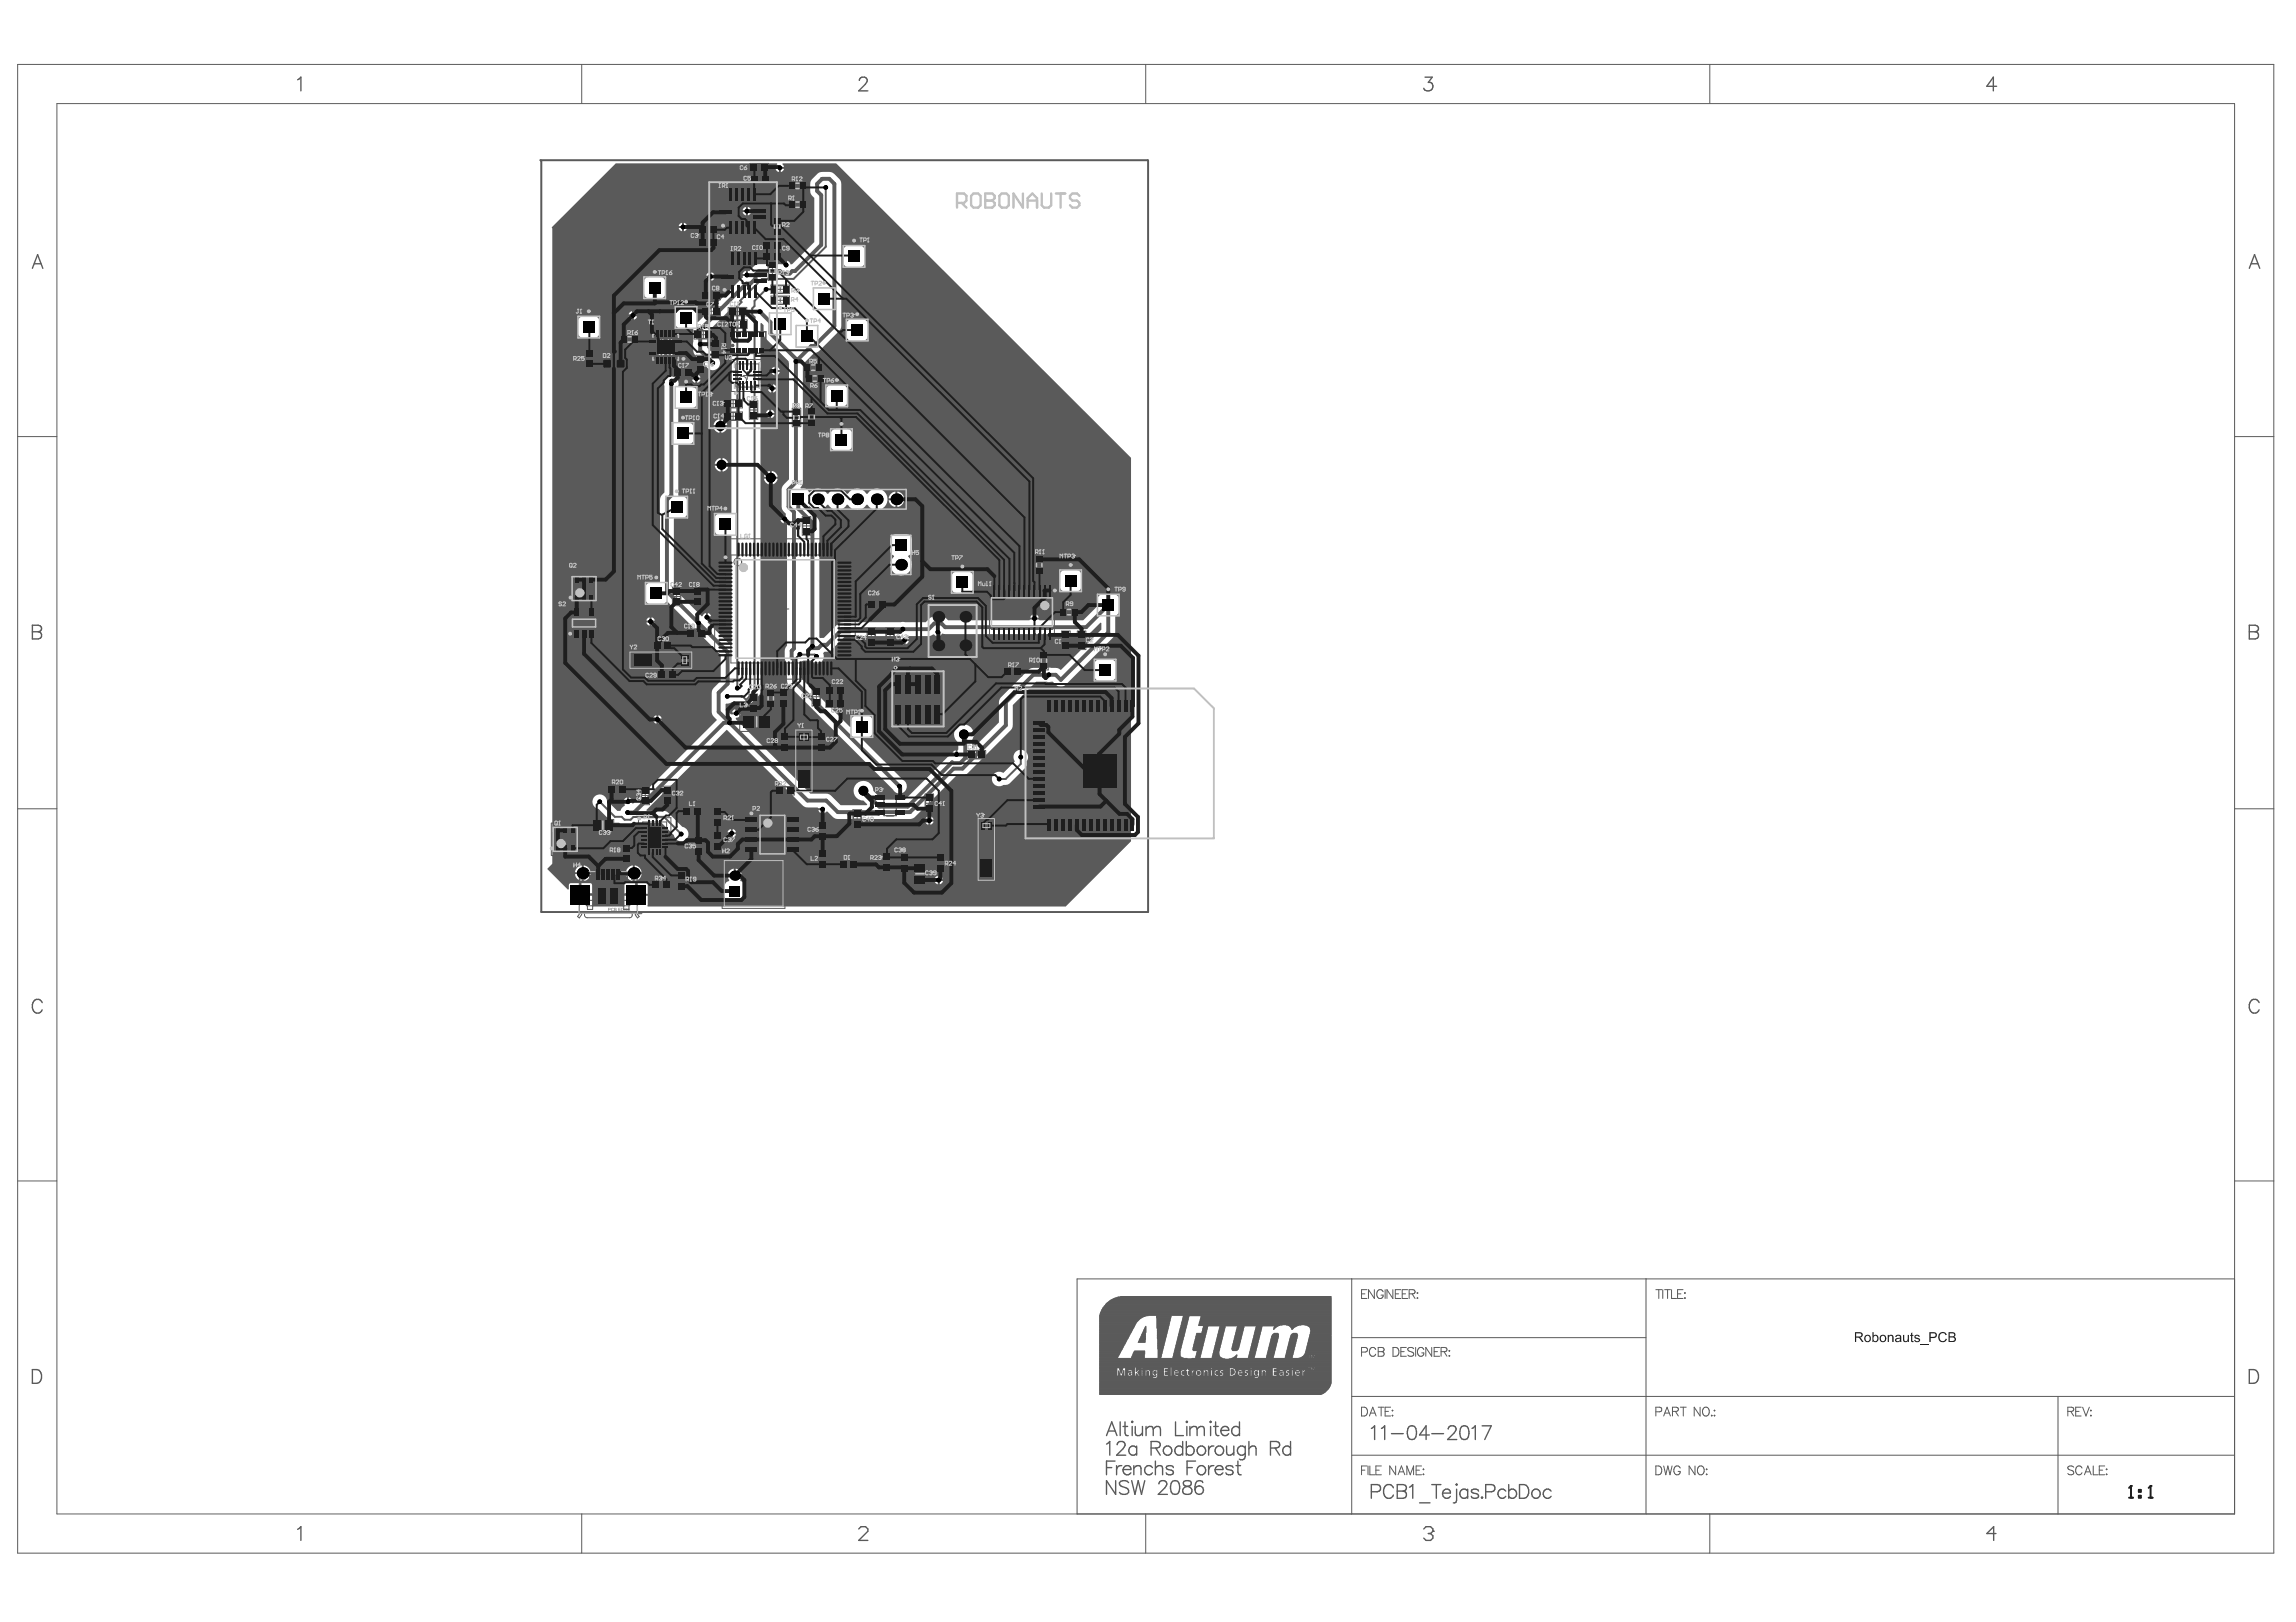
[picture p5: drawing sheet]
<svg xmlns="http://www.w3.org/2000/svg" width="297mm" height="210mm" viewBox="0 0 297 210" stroke-linecap="round" stroke-linejoin="round" font-family="sans-serif">
<g fill="none" stroke="#5a5a5a" stroke-width=".13">
<path d="M2.3 8.3h291.9v192.7h-291.9zM7.4 13.4h281.7v182.5h-281.7zM75.3 8.3v5.1M148.2 8.3v5.1M221.2 8.3v5.1M2.3 56.5h5.1M289.1 56.5h5.1M2.3 104.7h5.1M75 113.9h.5M75 118.2l-.3 .4 .2 .2 .3-.4v-.2M75.3 113.3v-.2h-.2v-.3h7.2v.3h-.3v.2h-2.8M75.4 113.3h2.8"/>
<path d="M75.6 118.2v.2M75.7 113.4v.3M75.8 117.1h.1M75.9 117.2h.8v.5h-.7v-.5M75.9 115.9v1.1M75.9 116.5h.8M76 118.8h5.5M76.2 115.7h.3M76.3 113.4v.2M76.7 115.9v1.1M77 113.3v.3M78.2 112.8v.8"/>
<path d="M78.4 113.7h.6M78.6 113.7v-.5h.2v.5M79.2 112.8v.7M80.4 113.3v.3M80.5 117.1h.1M80.6 117.2h.8M80.6 115.9v1.1M80.6 116.5h.8M80.7 117.2v.5h.7v-.5M80.9 115.7h.3M81.2 113.3v.3M81.4 115.9v1.1"/>
<path d="M81.7 113.4v.3M81.8 118.2v.2M81.9 113.9h.5M82.4 118.2l.3 .4-.2 .2-.3-.4v-.2h.8M82.4 113.7v4.5h-7.5v-4.4M289.1 104.7h5.1M2.3 152.8h5.1M289.1 152.8h5.1M142.3 177.7h2.2M142.3 177.8h2.2M142.3 177.9h2.2M142.3 178h2.2"/>
<path d="M142.3 177.1h2.2M142.3 177.2h2.2M142.3 177.3h2.2M142.3 177.4h2.2M142.3 177.5h2.2M142.3 177.6h2.2M142.3 171.6h4.5M142.3 171.7h4.4M142.3 171.8h4.4M142.3 171.9h4.3M142.3 172h4.3M142.3 172h4.2"/>
<path d="M142.3 172.1h4.2M142.3 172.2h4.2M142.3 172.2h4.1M142.3 172.3h4.1M142.3 172.4h4.1M142.3 172.4h4M142.3 172.5h4M142.3 172.6h3.9M142.3 172.7h3.9M142.3 172.8h3.9M142.3 172.8h3.8M142.3 172.9h3.8"/>
<path d="M142.3 173h3.8M142.3 173h3.7M142.3 173.1h3.7M142.3 173.2h3.7M142.3 173.2h3.6M142.3 175.7h2.3M142.3 175.7h2.2M142.3 173.7h3.4M142.3 173.8h3.3M142.3 173.9h3.3M142.3 174h3.2M142.3 174.1h3.2"/>
<path d="M142.3 174.1h3.1M142.3 174.2h3.1M142.3 174.3h3.1M142.3 174.3h3M142.3 174.4h3M142.3 174.5h3M142.3 174.5h2.9M142.3 174.6h2.9M142.3 174.7h2.9M142.3 174.7h2.8M142.3 174.8h2.8M142.3 174.9h2.7"/>
<path d="M142.3 175h2.7M142.3 175.1h2.6M142.3 175.2h2.6M142.3 175.3h2.5M142.3 175.4h2.4M142.3 175.5h2.4M142.3 175.5h2.3M142.3 175.6h2.3M142.3 173.3h3.6M142.3 173.4h3.5M142.3 173.5h3.5M142.3 173.6h3.4"/>
<path d="M142.3 170.5h5.4M142.3 170.6h5.3M142.3 170.7h5.2M142.3 170.7h5.1M142.3 170.8h5.1M142.3 170.8h5M142.3 170.9h5M142.3 170.9h4.9M142.3 171h4.9M142.3 171h4.8M142.3 171.1h4.8M142.3 171.1h4.7"/>
<path d="M142.3 171.2h4.7M142.3 171.3h4.6M142.3 171.4h4.6M142.3 171.5h4.5M142.3 178.2h6.8M142.3 177h4.5M142.3 170.3h6.3M142.3 170.3h6M142.3 170.4h5.8M142.3 170.4h5.6M142.3 170.5h5.5M142.3 175.8h11.3"/>
<path d="M142.3 178.1h7.3M142.3 178.1h7.2M142.3 178.3h6.8M142.3 178.3h6.9M142.3 175.8h16.2M142.3 179.7h29.6M142.3 179.8h29.5M142.3 179.9h29.4M142.3 180h29.4M142.3 178.4h29.9M142.3 178.5h29.9M142.3 178.6h29.9"/>
<path d="M142.3 178.7h29.9M142.3 178.8h29.9M142.3 178.9h29.9M142.3 179h29.9M142.3 179.1h29.9M142.3 179.2h29.9M142.3 179.2h29.8M142.3 179.3h29.8M142.3 179.4h29.8M142.3 179.5h29.7M142.3 179.6h29.7M142.3 179.6h29.6"/>
<path d="M142.3 175.9h29.9M142.3 176h29.9M142.3 176.1h29.9M142.3 176.2h29.9M142.3 176.3h29.9M142.3 176.4h29.9M142.3 176.5h29.9M142.3 176.6h29.9M142.3 176.7h29.9M142.3 176.8h29.9M142.3 176.9h29.9M142.3 170.2h29.9"/>
<path d="M142.3 170h29.9M142.3 170.1h29.9M142.4 169.9h29.8M142.4 170h29.8M142.4 169.8h29.8M142.5 169.7h29.7M142.5 169.6h29.7M142.5 169.5h29.7M142.6 169.5h29.6M142.6 169.4h29.6M142.7 169.3h29.5M142.7 169.2h29.5"/>
<path d="M142.8 169.2h29.4M142.8 169.1h29.4M142.9 169h29.3M142.9 168.9h29.3M143 168.9h29.2M143 168.8h29.2M143.1 168.7h29.1M143.2 168.6h29M143.3 168.5h28.9M143.4 168.5h28.8M143.4 168.4h28.8M143.5 168.4h28.7"/>
<path d="M143.5 168.3h28.7M143.6 168.3h28.6M143.7 168.2h28.5M143.8 168.2h28.4M143.9 168.1h28.3M144 168.1h28.2M144.1 168h28.1M144.2 168h28M144.3 167.9h27.9M144.5 167.9h27.7M144.6 167.8h27.6M144.7 177.7h.2"/>
<path d="M144.7 177.8h.2M144.7 177.9h.2M144.7 178h.2M144.7 178h.3M144.7 177.4h.1M144.7 177.5h.1M144.7 177.6h.1M144.7 177.7h.1M144.8 177.1h.5M144.9 177.1h.4M144.9 177.2h.4M144.9 177.2h.3"/>
<path d="M144.9 177.3h.3M144.9 177.4h.3M145 177.4h.2M145 177.5h.2M145 167.8h27.2M145 177.7h.1M145 177.6h.1M145.2 178h.2M145.2 177.8h.2M145.2 177.9h.2M145.3 177.7h.1M145.3 177.8h.1"/>
<path d="M145.3 177.5h.1M145.3 177.6h.1M145.4 177.4h.1M145.4 177.5h.1M145.6 177.7h.3M145.6 177.8h.3M145.6 177.9h.3M145.6 178h.3M145.6 178h.4M145.6 177.1h1.2M145.6 177.2h1.2M145.6 177.3h1.2"/>
<path d="M145.6 177.3h.4M145.6 177.4h.3M145.6 177.5h.3M145.6 177.5h.7M145.6 177.6h.7M145.6 177.6h.4M146 177.5h.3M146.1 177.8h.2M146.1 177.9h.2M146.1 177.7h.2M146.3 178h.1M146.4 175.7h1.6"/>
<path d="M146.4 177.3h.4M146.4 175.5h1.6M146.4 175.6h1.6M146.5 177.4h.3M146.5 175.4h1.5M146.5 175.5h1.5M146.5 177.7h.3M146.5 177.8h.3M146.5 177.9h.3M146.5 178h.3M146.5 177.5h.3M146.5 177.6h.3"/>
<path d="M146.5 175.3h1.5M146.6 175.2h1.5M146.6 175.3h1.4M146.6 175.1h1.5M146.7 175h1.4M146.7 174.9h1.4M146.8 174.8h1.3M147 177.8h.1M147 177.9h.1M147 178h.2M147 177.1h.6M147 177.2h3.5"/>
<path d="M147 177.3h3.5M147 177.3h.2M147 177.4h.1M147 177.5h.1M147 177h4.4M147 177h.6M147.2 177.6h.4M147.2 177.7h.4M147.2 173.7h1M147.3 177.8h.3M147.3 177.5h.3M147.3 173.7h.9"/>
<path d="M147.3 173.6h.9M147.3 177.9h.3M147.3 177.4h.3M147.3 173.5h.9M147.4 177.9h.2M147.4 177.4h.2M147.4 173.4h.8M147.4 173.5h.8M147.4 178h.2M147.4 177.3h.2M147.4 173.3h.8M147.5 178h.1"/>
<path d="M147.5 173.2h.7M147.5 173.1h.7M147.6 173h.6M147.6 172.9h.6M147.7 172.7h.5M147.7 172.8h.5M147.7 172.6h.5M147.8 172.5h.4M147.8 177.7h.4M147.8 177.8h.4M147.8 177.9h.4M147.8 178h.4"/>
<path d="M147.8 177.1h2.7M147.8 177.3h.4M147.8 177.4h.4M147.8 177.5h.4M147.8 177.6h.4M147.8 172.4h.5M147.8 177h3.6M147.9 172.3h.4M147.9 172.1h.4M147.9 172.2h.4M148 172h.3M148 172.1h.3"/>
<path d="M148 171.9h.3M148.1 171.8h.2M148.1 171.9h.2M148.2 171.7h.1M148.2 171.8h.1M148.2 171.6h.1M148.3 177.3h.1M148.4 177.7h.2M148.4 177.8h.2M148.4 177.9h.2M148.4 178h.2M148.4 177.5h.2"/>
<path d="M148.4 177.6h.2M148.7 177.3h.5M148.8 177.4h.4M148.8 177.7h.3M148.8 177.8h.3M148.8 177.9h.3M148.8 178h.4M148.8 177.4h.3M148.8 177.5h.3M148.8 177.6h.3M149.2 178.2h.3M149.3 177.7h.3"/>
<path d="M149.3 177.8h.3M149.3 177.5h.3M149.3 177.6h.3M149.3 177.8h.2M149.3 177.5h.2M149.4 177.9h.1M149.5 178h.1M149.5 177.3h.1M149.6 170.5h1.9M149.6 170.6h1.9M149.6 170.3h2M149.6 170.3h1.9"/>
<path d="M149.6 170.4h1.9M149.6 178.3h12.7M149.7 171.6h1.5M149.7 171.7h1.5M149.7 171.8h1.4M149.7 171.9h1.4M149.7 170.6h1.8M149.7 170.7h1.8M149.7 170.7h1.7M149.7 170.8h1.7M149.7 170.9h1.7M149.7 170.9h1.6"/>
<path d="M149.7 171h1.6M149.7 171.1h1.6M149.7 171.2h1.6M149.7 171.3h1.6M149.7 171.4h1.5M149.7 171.5h1.5M149.7 178.3h12.6M149.7 172h1.4M149.7 172.1h1.4M149.7 172.2h1.3M149.7 172.3h1.3M149.7 172.4h1.3"/>
<path d="M149.7 172.5h1.3M149.7 172.6h1.2M149.7 172.7h1.2M149.7 172.8h1.2M149.7 172.9h1.2M149.7 173h1.2M149.7 173h1.1M149.7 173.1h1.1M149.7 173.2h1.1M149.7 173.3h1.1M149.7 178.2h12.6M149.8 177.7h.7"/>
<path d="M149.8 177.8h.7M149.8 177.9h.7M149.8 178h.7M149.8 177.3h.7M149.8 177.4h.7M149.8 177.5h.7M149.8 177.6h.7M149.8 173.7h.9M149.8 173.8h.9M149.8 173.8h.8M149.8 173.9h.8M149.8 174h.8"/>
<path d="M149.8 174.1h.8M149.8 174.2h.8M149.8 174.2h.7M149.8 174.3h.7M149.8 174.4h.7M149.8 174.5h.7M149.8 174.6h.7M149.8 173.3h1M149.8 173.4h1M149.8 173.4h.9M149.8 173.5h.9M149.8 173.6h.9"/>
<path d="M149.8 178.1h12.9M149.8 175.7h.4M149.8 174.6h.6M149.8 174.7h.6M149.8 174.8h.6M149.8 174.9h.6M149.8 175h.6M149.8 175h.5M149.8 175.1h.5M149.8 175.2h.5M149.8 175.3h.5M149.8 175.4h.5"/>
<path d="M149.8 175.4h.4M149.8 175.5h.4M149.8 175.6h.4M150.7 177.7h.7M150.7 177.8h.7M150.7 177.9h.7M150.7 177.2h.7M150.7 177.3h.7M150.7 177.4h.7M150.7 177.6h.7M151.1 177.5h.3M151.1 177.6h.3"/>
<path d="M151.1 177.9h.3M151.1 178h.3M151.1 177.1h.3M151.1 177.2h.3M151.6 177.7h.3M151.6 177.8h.3M151.6 177.9h.3M151.6 178h.4M151.6 178h.5M151.6 177.1h5M151.6 177.1h2M151.6 177.2h1.9"/>
<path d="M151.6 177.3h1.9M151.6 177.3h.4M151.6 177.4h.4M151.6 177.4h.3M151.6 177.5h.3M151.6 177.6h.3M151.6 177h17.6M151.6 177h5M151.7 175.7h1.4M151.8 175.7h1.2M151.8 175.5h.9M151.8 175.6h1"/>
<path d="M151.8 175.6h1.1M151.8 175.3h.9M151.8 175.4h.9M151.9 175.1h.8M151.9 175.2h.8M151.9 175.3h.8M151.9 174.9h.8M151.9 175h.8M152 174.7h.7M152 174.8h.7M152 174.9h.7M152 177.8h.7"/>
<path d="M152 177.6h.4M152 174.5h.8M152 174.6h.8M152 174.6h.7M152.1 177.8h.6M152.1 177.5h.2M152.1 174.3h.7M152.1 174.4h.7M152.1 174.5h.7M152.1 177.9h.3M152.1 174.1h.8M152.1 174.2h.8"/>
<path d="M152.1 174.2h.7M152.2 173.9h.7M152.2 174h.7M152.2 174.1h.7M152.2 173.7h.8M152.2 173.8h.8M152.2 173.8h.7M152.3 173.7h.7M152.3 173.5h.7M152.3 173.6h.7M152.3 173.3h.8M152.3 173.4h.8"/>
<path d="M152.3 173.4h.7M152.4 177.3h.5M152.4 173.1h.7M152.4 173.2h.7M152.4 173.3h.7M152.4 177.4h.4M152.4 172.9h.8M152.4 173h.8M152.5 177.9h.3M152.5 178h.3M152.5 178h.4M152.5 177.4h.3"/>
<path d="M152.5 172.7h.7M152.5 172.8h.7M152.5 172.9h.7M152.5 177.7h.2M152.5 177.5h.3M152.5 177.5h.2M152.5 177.6h.2M152.5 172.5h.8M152.5 172.6h.8M152.6 172.3h.7M152.6 172.4h.7M152.6 172.1h.8"/>
<path d="M152.6 172.2h.8M152.6 172.2h.7M152.7 171.9h.7M152.7 172h.7M152.7 171.7h.8M152.7 171.8h.8M152.7 171.8h.7M152.8 171.6h.7M152.8 171.7h.7M152.8 171.5h.7M152.8 171.3h.8M152.8 171.4h.8"/>
<path d="M152.8 171.4h.7M152.9 171.1h.7M152.9 171.2h.7M152.9 171.3h.7M152.9 177.7h.6M152.9 177.8h.6M152.9 177.6h.6M152.9 170.9h.8M152.9 171h.8M152.9 171h.7M153 177.8h.5M153 177.5h.5"/>
<path d="M153 170.7h.7M153 170.8h.7M153 170.9h.7M153 177.9h.5M153 170.5h.8M153 170.6h.8M153 170.6h.7M153.1 170.3h.7M153.1 170.4h.7M153.1 170.5h.7M153.1 170.3h19.1M153.3 177.9h.2"/>
<path d="M153.3 178h.3M153.3 177.3h.1M153.3 177.4h.1M153.7 177.7h.4M153.7 177.8h.4M153.7 177.1h2.9M153.7 177.2h5.4M153.7 177.3h5.4M153.7 177.5h.4M153.7 177.6h.4M153.8 177.9h.3M153.9 177.3h.2"/>
<path d="M153.9 177.4h.2M153.9 177.9h.2M153.9 178h.2M154.2 175.8h4M154.3 177.7h.4M154.3 177.8h.4M154.3 177.9h.4M154.3 177.9h.5M154.3 178h.5M154.3 178h.6M154.3 177.3h.1M154.3 177.4h.1"/>
<path d="M154.3 174.6h1.2M154.3 177.5h.4M154.3 177.6h.4M154.3 174.4h1.3M154.3 174.5h1.3M154.3 174.7h1.2M154.4 174.2h1.2M154.4 174.3h1.2M154.4 174.8h1.1M154.4 174h1.3M154.4 174.1h1.3M154.5 173.8h1.2"/>
<path d="M154.5 173.9h1.2M154.5 177.3h.4M154.5 177.4h.3M154.5 177.5h.2M154.5 173.7h1.3M154.5 173.6h1.3M154.6 173.4h1.2M154.6 173.5h1.2M154.6 173.2h1.3M154.6 175.7h.7M154.6 173.3h1.3M154.7 173h1.2"/>
<path d="M154.7 173.1h1.2M154.7 175.7h.6M154.7 175.5h.6M154.7 175.6h.6M154.8 172.8h1.2M154.8 172.9h1.2M154.8 175.3h.6M154.8 175.4h.5M154.8 175.5h.5M154.8 172.5h1.2M154.8 172.6h1.2M154.8 172.7h1.2"/>
<path d="M154.8 175.1h.6M154.8 175.2h.6M154.9 174.9h.6M154.9 175h.5M154.9 175.1h.5M154.9 177.7h.4M154.9 177.8h.4M154.9 177.8h.3M154.9 177.5h.3M154.9 177.6h.4M154.9 174.8h.6M155 177.9h.2"/>
<path d="M155 177.5h.2M155.1 171.5h10.5M155.1 171.3h17.1M155.1 171.4h17.1M155.1 171.5h10.8M155.2 171.1h17M155.2 171.2h17M155.2 171.3h17M155.2 171h17M155.3 178h.4M155.3 177.3h.4M155.3 170.8h16.9"/>
<path d="M155.3 170.9h16.9M155.3 170.6h16.9M155.3 170.7h16.9M155.4 177.9h.3M155.4 178h.3M155.4 177.4h.3M155.4 170.5h16.8M155.4 170.4h16.8M155.4 177.5h.3M155.4 170.3h16.8M155.5 177.7h.2M155.5 177.8h.2"/>
<path d="M155.5 177.5h.2M155.5 177.6h.2M155.5 172.5h.6M155.5 172.3h.6M155.5 172.4h.6M155.6 172.1h.6M155.6 172.1h.5M155.6 172.2h.5M155.6 171.9h.6M155.6 172h.6M155.7 171.7h.6M155.7 171.7h.5"/>
<path d="M155.7 171.8h.5M155.7 171.6h.6M155.7 171.6h9.7M155.9 177.7h.3M155.9 177.8h.3M155.9 177.9h.3M155.9 178h.3M155.9 177.3h.1M155.9 177.6h.3M155.9 177.5h.3M156 177.5h.1M156.3 177.3h.3"/>
<path d="M156.3 177.4h.3M156.4 177.7h.2M156.4 177.8h.2M156.4 177.9h.2M156.4 178h.2M156.4 177.5h.2M156.4 177.6h.2M156.8 175.7h1.3M156.8 177.7h.3M156.8 177.8h.3M156.8 177.9h.3M156.8 178h.4"/>
<path d="M156.8 178h.5M156.8 177.1h2.3M156.8 177.3h.4M156.8 177.4h.4M156.8 177.4h.3M156.8 177.5h.3M156.8 177.6h.3M156.8 175.7h1.2M156.8 175.5h1M156.8 175.6h1M156.8 177h5M156.8 175.6h1.1"/>
<path d="M156.9 175.3h.8M156.9 175.4h.8M156.9 175.5h.9M156.9 175.1h.8M156.9 175.2h.8M157 174.9h.7M157 175h.7M157 175.1h.7M157 174.7h.7M157 174.8h.7M157.1 174.5h.7M157.1 174.6h.7"/>
<path d="M157.1 174.7h.6M157.1 174.3h.7M157.1 174.4h.7M157.2 174.1h.7M157.2 174.2h.7M157.2 174.3h.6M157.2 173.9h.7M157.2 174h.7M157.3 177.7h.6M157.3 177.8h.8M157.3 177.6h.5M157.3 173.7h.7"/>
<path d="M157.3 173.8h.7M157.3 173.9h.6M157.3 177.7h.5M157.3 177.5h.5M157.3 173.5h.7M157.3 173.6h.7M157.4 177.9h.7M157.4 173.3h.7M157.4 173.4h.7M157.4 173.5h.6M157.4 173.1h.8M157.4 173.2h.8"/>
<path d="M157.5 172.9h.7M157.5 173h.7M157.5 173.1h.7M157.5 172.7h.8M157.5 172.8h.8M157.6 177.4h.2M157.6 172.5h.7M157.6 172.6h.7M157.6 172.7h.7M157.6 177.9h.2M157.6 178h.2M157.6 177.3h.3"/>
<path d="M157.6 172.3h.8M157.6 172.4h.8M157.6 172.4h.7M157.7 172.1h.7M157.7 172.2h.7M157.7 171.9h.8M157.7 172h.8M157.7 172h.7M157.8 171.7h.7M157.8 171.8h.7M157.8 171.6h.7M158 177.5h1.1"/>
<path d="M158 177.6h1.1M158.2 178h.9M158.2 177.6h.9M158.3 178h.8M158.3 177.7h.8M158.3 177.8h.8M158.3 177.9h.8M158.3 177.3h.8M158.3 177.4h.8M159 175.8h13.2M159.3 177.7h.3M159.3 177.8h.3"/>
<path d="M159.3 177.8h.2M159.3 177.9h.1M159.3 177.2h.2M159.3 177.3h.3M159.3 177.4h.3M159.3 177.4h.4M159.3 177.5h.4M159.3 177.6h.4M159.3 177.7h.4M159.3 175.8h12.9M159.4 174.4h.9M159.4 174.5h.8"/>
<path d="M159.4 174.6h.8M159.4 175.7h.5M159.4 174.2h.9M159.4 174.3h.9M159.4 174.7h.7M159.5 174h.9M159.5 174.1h.8M159.5 174.2h.8M159.5 174.8h.5M159.5 175.7h.5M159.5 173.8h.9M159.5 173.9h.9"/>
<path d="M159.6 178h.7M159.6 177.1h2.2M159.6 173.7h.8M159.6 173.8h.8M159.6 173.6h.9M159.6 173.4h.9M159.6 173.5h.9M159.6 175.6h.4M159.7 178h.5M159.7 173.2h.9M159.7 175.6h.3M159.7 173.3h.8"/>
<path d="M159.7 173.4h.8M159.7 177.1h2.1M159.7 173h.9M159.7 173.1h.9M159.8 177.9h.4M159.8 177.2h4.8M159.8 172.8h.9M159.8 172.9h.8M159.8 173h.8M159.8 175.5h.2M159.8 177.8h.3M159.8 177.9h.3"/>
<path d="M159.8 177.3h4.8M159.8 172.6h.9M159.8 172.7h.9M159.9 177.7h.2M159.9 177.8h.2M159.9 177.3h.4M159.9 177.4h.3M159.9 172.4h.9M159.9 172.4h.8M159.9 172.5h.8M159.9 175.4h.1M159.9 177.5h.2"/>
<path d="M159.9 177.6h.2M159.9 172.2h.9M159.9 172.3h.9M160 172h.9M160 172h.8M160 172.1h.8M160 175.3h.1M160 171.8h.9M160 171.9h.9M160.1 171.6h.8M160.1 171.7h.8M160.3 177.8h1"/>
<path d="M160.3 177.5h.3M160.3 177.6h.3M160.4 177.9h.3M160.6 177.3h.5M160.7 178h.3M160.7 177.4h.3M160.7 177.9h.6M160.7 177.9h.3M160.7 177.5h.3M160.8 177.7h.3M160.8 177.5h.2M160.8 177.6h.2"/>
<path d="M160.8 177.7h.2M161.2 177.5h.6M161.2 177.6h.6M161.4 178h.4M161.4 177.6h.4M161.5 178h.3M161.5 177.4h.3M161.5 177.7h.3M161.5 177.8h.3M161.5 177.9h.3M161.5 177.3h.3M161.5 175.7h.8"/>
<path d="M161.5 175.6h.8M161.6 175.4h.7M161.6 175.5h.7M161.6 175.6h.7M161.6 175.2h.8M161.6 175.3h.8M161.6 175.4h.8M161.7 175h.7M161.7 175.1h.7M161.7 175.2h.7M161.7 174.8h.8M161.7 174.9h.8"/>
<path d="M161.7 175h.8M161.8 174.6h.7M161.8 174.7h.7M161.8 174.8h.7M161.8 174.4h.8M161.8 174.5h.8M161.8 174.6h.8M161.9 174.2h.7M161.9 174.3h.7M161.9 174.4h.7M161.9 174h.8M161.9 174.1h.8"/>
<path d="M161.9 174.2h.8M162 177.7h.2M162 177.8h.2M162 177.9h.2M162 178h.3M162 178h.4M162 177.1h2.6M162 177.3h.3M162 177.4h.3M162 177.4h.2M162 177.5h.2M162 177.6h.2"/>
<path d="M162 173.8h.7M162 173.9h.7M162 174h.7M162 177h5.1M162 173.7h.8M162 173.8h.8M162 173.6h.8M162.1 173.4h.7M162.1 173.5h.7M162.1 173.6h.7M162.1 173.2h.8M162.1 173.3h.8"/>
<path d="M162.1 173.4h.8M162.2 173h.7M162.2 173.1h.7M162.2 173.2h.7M162.2 172.8h.8M162.2 172.9h.8M162.2 173h.8M162.3 172.6h.7M162.3 172.7h.7M162.3 172.8h.7M162.3 172.4h.8M162.3 172.5h.8"/>
<path d="M162.4 177.7h.3M162.4 177.6h.3M162.4 172.2h.7M162.4 172.3h.7M162.4 178.2h.2M162.4 177.8h.3M162.4 177.5h.3M162.4 172h.8M162.4 172.1h.8M162.5 177.9h.1M162.5 177.5h.1M162.5 171.8h.7"/>
<path d="M162.5 171.9h.7M162.5 171.6h.8M162.5 171.7h.8M162.6 178h.1M162.6 177.3h.1M162.7 178h.1M162.7 178.3h9.5M162.8 178.3h9.4M162.8 178.2h9.4M162.9 178.2h9.3M162.9 178.1h9.3M162.9 177.7h.3"/>
<path d="M162.9 177.8h.3M162.9 177.9h.3M162.9 178h.3M162.9 177.3h.3M162.9 177.4h.3M162.9 177.5h.3M162.9 177.6h.3M163.4 177.7h.3M163.4 177.8h.3M163.4 177.9h.3M163.4 178h.3M163.4 177.3h.1"/>
<path d="M163.4 177.6h.2M163.4 177.6h.3M163.4 177.5h.2M163.7 177.3h.9M163.8 177.4h.8M163.8 177.7h.8M163.8 177.8h.8M163.8 177.9h.8M163.8 178h.8M163.8 177.5h.8M163.8 177.6h.8M163.8 175.7h.9"/>
<path d="M163.8 175.6h1M163.9 175.4h.9M163.9 175.5h.9M163.9 175.2h1M163.9 175.3h.9M164 175h.9M164 175.1h.9M164 174.8h1M164 174.9h.9M164.1 174.6h.9M164.1 174.7h.9M164.1 174.4h1"/>
<path d="M164.1 174.5h.9M164.2 174.2h.9M164.2 174.3h.9M164.2 174h1M164.2 174.1h.9M164.3 173.8h.9M164.3 173.9h.9M164.3 173.7h.9M164.3 173.6h1M164.4 173.4h.9M164.4 173.5h.9M164.4 173.2h1"/>
<path d="M164.4 173.3h.9M164.5 173h.9M164.5 173.1h.9M164.5 172.9h.9M164.6 172.8h.8M164.6 172.7h.8M164.7 172.7h.7M164.8 172h.1M164.8 172.6h.6M164.8 171.8h.3M164.8 171.8h.2M164.8 171.9h.2"/>
<path d="M164.8 171.9h.1M164.9 177.7h.6M164.9 177.8h.6M164.9 177.9h.6M164.9 177.2h4.5M164.9 177.3h4.5M164.9 177.3h.7M164.9 177.4h.6M164.9 177.6h.7M164.9 171.6h.4M164.9 171.7h.3M164.9 172.5h.4"/>
<path d="M165.2 177.9h.3M165.2 178h.3M165.2 178h.4M165.2 177.1h1.9M165.2 177.2h4.2M165.2 177.5h.3M165.2 177.5h.7M165.2 177.6h.7M165.6 177.8h.3M165.6 177.5h.3M165.7 177.8h.2M165.7 177.9h.2"/>
<path d="M165.7 177.7h.2M165.9 178h.1M166 177.3h.4M166 177.4h.4M166.1 177.4h.2M166.1 177.5h.2M166.1 177.7h.4M166.1 177.8h.5M166.1 177.9h.5M166.1 177.9h.2M166.1 178h.2M166.1 177.6h.2"/>
<path d="M166.1 177.7h.3M166.3 175.7h.9M166.3 175.7h.8M166.3 175.6h.9M166.3 175.4h.9M166.3 175.5h.9M166.4 175.2h.9M166.4 175.3h.9M166.4 175.3h.8M166.4 175h.9M166.4 175.1h.9M166.4 171.5h1.9"/>
<path d="M166.5 174.8h.9M166.5 174.9h.9M166.5 174.9h.8M166.5 177.5h.6M166.5 174.6h.9M166.5 174.7h.9M166.6 177.6h.5M166.6 174.4h.9M166.6 174.5h.9M166.6 174.5h.8M166.6 174.2h.9M166.6 174.3h.9"/>
<path d="M166.6 171.5h1.4M166.7 174h.9M166.7 174.1h.9M166.7 174.1h.8M166.7 178h.4M166.7 177.6h.4M166.7 173.8h.9M166.7 173.9h.9M166.8 178h.3M166.8 173.7h.9M166.8 173.7h.8M166.8 173.6h.9"/>
<path d="M166.8 171.6h1M166.8 177.7h.3M166.8 177.8h.3M166.8 177.9h.3M166.8 177.3h.3M166.8 177.4h.3M166.8 171.6h.9M166.8 173.4h.9M166.8 173.5h.9M166.9 177.8h.2M166.9 173.2h.9M166.9 173.3h.9"/>
<path d="M166.9 173.3h.8M166.9 171.7h.7M166.9 173h.9M166.9 173.1h.9M167 171.7h.5M167 171.8h.4M167 172.9h.8M167 173h.8M167 172.8h.8M167 172.8h.9M167.1 171.9h.2M167.1 172h.1"/>
<path d="M167.1 172.7h.7M167.2 172.6h.6M167.3 177.7h.2M167.3 177.8h.2M167.3 177.9h.2M167.3 177.9h.3M167.3 178h.3M167.3 178h.4M167.3 177.1h2.1M167.3 177.3h.4M167.3 177.4h.3M167.3 177.5h.2"/>
<path d="M167.3 177.6h.2M167.3 172.5h.4M167.3 177h2.1M167.7 177.8h.8M167.7 177.5h.3M167.7 177.6h.3M167.8 177.9h.3M168 177.3h.5M168 175.7h1.3M168.1 178h.4M168.1 177.4h.4M168.2 177.9h.3"/>
<path d="M168.2 178h.3M168.2 177.4h.3M168.2 177.5h.3M168.2 177.7h.3M168.2 177.6h.3M168.3 175.7h1M168.4 175.6h.9M168.5 175.6h.8M168.5 175.5h.8M168.6 177.3h.1M168.6 177.4h.1M168.6 175.5h.7"/>
<path d="M168.7 177.7h3.5M168.7 177.8h3.5M168.7 177.9h3.5M168.7 178h3.5M168.7 177.6h3.5M168.7 175.4h.6M168.7 177.5h3.5M168.7 175.3h.5M168.8 175.3h3.4M168.8 175.2h3.4M168.8 171.5h3.4M168.9 177.3h.5"/>
<path d="M168.9 177.4h3.3M168.9 177.5h3.3M168.9 175.1h3.3M168.9 174.9h3.3M168.9 175h3.3M169 174.7h3.2M169 174.8h3.2M169 174.5h3.2M169 174.6h3.2M169.1 174.3h3.1M169.1 174.4h3.1M169.1 171.5h3.1"/>
<path d="M169.1 174.1h3.1M169.1 174.2h3.1M169.2 173.9h3M169.2 174h3M169.2 171.6h3M169.2 173.7h3M169.2 173.8h3M169.3 171.6h2.9M169.3 173.5h2.9M169.3 173.6h2.9M169.3 173.3h2.9M169.3 173.4h2.9"/>
<path d="M169.4 171.7h2.8M169.4 173.1h2.8M169.4 173.2h2.8M169.4 177.1h.2M169.4 177.2h.2M169.4 177.3h.2M169.4 172.9h2.8M169.4 173h2.8M169.4 175.7h.2M169.4 175.4h.2M169.4 175.5h.2M169.4 175.6h.2"/>
<path d="M169.4 177h.2M169.5 171.8h2.7M169.5 172.7h2.7M169.5 172.8h2.7M169.5 171.9h2.7M169.5 172h2.7M169.5 172.4h2.7M169.5 172.5h2.7M169.5 172.6h2.7M169.6 172.1h2.6M169.6 172.2h2.6M169.6 172.3h2.6"/>
<path d="M169.6 175.3h.1M169.6 177h.1M169.7 177.2h.1M169.7 177.3h.1M169.7 175.7h.1M169.7 175.5h.1M169.7 175.6h.1M169.8 175.3h.2M169.8 175.4h.2M169.8 177h.2M169.8 177.1h.2M169.8 177.1h.1"/>
<path d="M169.8 175.5h.2M169.8 175.5h.1M169.9 177.2h.1M169.9 175.6h.1M169.9 177.3h.2M169.9 175.7h.2M170 177.2h.1M170 177.3h.1M170 175.7h.1M170 175.6h.1M170 177.1h.1M170 175.5h.1"/>
<path d="M170.1 177.1h2.1M170.1 177.2h2.1M170.1 177.3h2.1M170.1 175.7h2.1M170.1 175.3h2.1M170.1 175.4h2.1M170.1 175.5h2.1M170.1 175.6h2.1M170.1 177h2.1M174.9 173.1h38M174.9 165.5v30.4M212.9 165.5v30.4"/>
<path d="M289.1 165.5h-149.8v30.4M75.3 195.9v5.1M142.3 180h29.3M142.3 180.1h29.3M142.3 180.1h29.2M142.3 180.2h29.2M142.3 180.2h29.1M142.3 180.3h29M142.3 180.3h28.9M142.3 180.4h28.8M142.3 180.4h28.7M142.3 180.5h28.6"/>
<path d="M148.2 195.9v5.1M174.9 188.3h114.2M174.9 180.7h114.2M221.2 195.9v5.1M266.3 180.7v15.2"/>
</g>
<path d="M114.4 102.8h1.6v2.8h-1.6z" fill="none" stroke="#5a5a5a" stroke-width=".15"/>
<g fill="#5a5a5a">
<path d="M113.7 104.9h.6v.5h-.6z" fill-rule="evenodd"/>
<path d="M113.7 103h.6v.5h-.6z" fill-rule="evenodd"/>
<path d="M113.7 103.9h.6v.5h-.6z" fill-rule="evenodd"/>
<path d="M116 104.9h.7v.5h-.7z" fill-rule="evenodd"/>
<path d="M116 103h.7v.5h-.7z" fill-rule="evenodd"/>
</g>
<g fill="none" stroke="#5a5a5a" stroke-width=".18">
<path d="M38.5 10.3l.4-.3v1.8M111.2 10.4l.1-.3 .6-.1a.43 .43 0 0 1 .2 .7l-1 1.1h1.2M184.4 10h.9l-.5 .7a.57 .57 0 0 1 .6 .6 .57 .57 0 0 1-.8 .5l-.2-.1-.2-.3M4.2 34.7l.7-1.7 .6 1.7M4.4 34.1h.9M291 34.7l.7-1.7 .7 1.7M291.3 34.1h.8M4.2 80.9l1 .1a.41 .41 0 0 1 0 .7l-.3 .1a.47 .47 0 0 1 .5 .4 .47 .47 0 0 1-.5 .5h-.7zM4.2 81.8h.7M291 80.9l1 .1a.41 .41 0 0 1 0 .7l-.2 .1a.47 .47 0 0 1 .4 .4 .47 .47 0 0 1-.4 .5h-.8zM291 81.8h.8M5.5 129.8a.65 .65 0 0 0-.8-.5 .65 .65 0 0 0-.5 .7 .78 .78 0 0 0 .2 .9 .78 .78 0 0 0 .8 .1l.3-.3"/>
<path d="M292.3 129.8a.65 .65 0 0 0-.8-.5 .65 .65 0 0 0-.5 .7 .78 .78 0 0 0 .2 .9 .78 .78 0 0 0 .8 .1l.3-.3M4.2 177.2h.6a.95 .95 0 0 1 .6 .9 .95 .95 0 0 1-.6 .9h-.6zM291 177.2h.6a.95 .95 0 0 1 .6 .9 .95 .95 0 0 1-.6 .9h-.6zM38.5 197.9l.4-.3v1.7M111.1 197.9l.3-.3h.6l.3 .3v.3l-1.2 1.1h1.2M184.2 197.9l.3-.3h.6l.3 .3v.3M184.8 198.5h.3M185.1 198.5l.3 .3v.2l-.3 .3h-.6l-.3-.3M185.4 198.2h.1M185.4 198.2l-.3 .3"/>
</g>
<g fill="none" stroke="#5a5a5a" stroke-width=".13">
<path d="M267.5 182.6h.7l.1-.2-.1-.2-.2-.1h-.5v1.1M267.9 182.6l.4 .6M268.3 189.9a.43 .43 0 0 0-.4-.2 .43 .43 0 0 0-.4 .3l.1 .1 .6 .3 .1 .3a.5 .5 0 0 1-.8 0M268.5 182.6h.5M269.2 182.1h-.7v1.1h.7M269.4 190a.42 .42 0 0 0-.5-.3 .42 .42 0 0 0-.4 .4v.3a.42 .42 0 0 0 .4 .5 .42 .42 0 0 0 .5-.3M269.4 182.1l.5 1.1 .4-1.1M269.7 190.9l.4-1.2 .4 1.2M269.8 190.5h.6M270.5 182.5h.1zM270.5 183.1v.1zM270.8 189.7v1.2h.7"/>
<path d="M271.6 190.3h.4M272.3 189.7h-.7v1.2h.7M272.5 190.1h.1zM272.5 190.8h.1z"/>
</g>
<g fill="#5a5a5a">
<path d="M79.1 117.6l.2-.1v.1a.15 .15 0 0 0-.2 .1 .15 .15 0 0 0 .1 .2 .15 .15 0 0 0 .2-.1 .18 .18 0 0 1-.3 .1 .18 .18 0 0 1-.1-.2z"/>
<path d="M80 117.5h.3h-.2v.2h.2h-.2v.1l.2 .1h-.3z"/>
<path d="M80.8 117.6l.2-.1 .1 .1-.1-.1a.15 .15 0 0 0-.2 .1 .15 .15 0 0 0 .1 .2 .15 .15 0 0 0 .2-.1h-.1h.1v.2h-.2l-.1-.1z"/>
<path d="M81.2 117.5h.3h-.2v.2h.2h-.2v.1l.2 .1h-.3z"/>
<path d="M78.7 117.5h.1a.13 .13 0 0 1 .2 .1 .13 .13 0 0 1-.2 .1h-.1v.2zM78.7 117.5v.2l.2-.1v-.1z"/>
<path d="M79.5 117.5h.2v.2a.12 .12 0 0 1 .1 .1 .12 .12 0 0 1-.2 .1h-.1zM79.5 117.5v.2l.2-.1zM79.5 117.7v.1h.2v-.1z"/>
<path d="M80.4 117.5l.3 .1-.1 .3h-.2zM80.4 117.5v.3h.2v-.2z"/>
</g>
<g fill="none" stroke="#5a5a5a" stroke-width=".13">
<path d="M90.4 29.2h2.4v1.1h-2.4zM90.4 30.8h2.4v1.1h-2.4zM90.7 29.3h1.8v.9h-1.8zM90.7 30.9h1.8v.9h-1.8zM90.8 37.7h2.4v1.1h-2.4zM90.8 39.7h2.4v1.1h-2.4zM91.1 29.7h1M91.1 31.4h1M91.1 37.8h1.8v.9h-1.8zM91.1 39.8h1.8v1h-1.8zM91.5 38.2h1M91.6 29.3v.9"/>
<path d="M91.6 30.9v.9M92 37.8v.9M92 39.8v1M94.2 39.8h2.4v1.1h-2.4zM94.5 39.9h1.8v.9h-1.8zM95.4 39.9v.9M97 21.1h2.4v1.1h-2.4zM97.1 22.7h2.4v1.1h-2.4zM97.4 21.2h1.7v1h-1.7zM97.4 22.8h1.8v.9h-1.8zM97.8 21.7h.9M97.8 23.2h1"/>
<path d="M98.2 21.2v1M98.3 22.8v.9M98.7 31.2h2.4v1.1h-2.4zM98.7 32.6h2.4v1.1h-2.4zM99.1 31.3h1.7v.9h-1.7zM99.1 32.7h1.7v1h-1.7zM99.4 33.9h1.1v2.4h-1.1zM99.5 35.1h.9M99.5 31.8h.9M99.5 33.2h.9M99.5 34.2h.9v1.7h-.9zM99.7 36.9h2.4v1.1h-2.4z"/>
<path d="M99.7 38.3h2.4v1.1h-2.4zM99.9 31.3v.9M99.9 32.7v1M99.9 34.6v1M100 28.1h1.1v2.4h-1.1zM100.1 28.5h.9v1.7h-.9zM100.1 29.3h.9M100.1 37h1.7v.9h-1.7zM100.1 38.4h1.7v.9h-1.7zM100.5 38.9h.9M100.5 37.4h.9M100.5 28.9v.9"/>
<path d="M100.9 37v.9M100.9 38.4v.9M102 23.5h2.4v1.1h-2.4zM102 25.9h2.4v1.1h-2.4zM102.3 23.6h1.7v.9h-1.7zM102.3 26h1.7v1h-1.7zM102.7 26.5h.9M102.7 24.1h.9M103.2 23.6v.9M103.2 26v1M75.7 45.2h1.1v2.4h-1.1zM75.8 46.4h.9"/>
<path d="M75.8 45.5h.9v1.8h-.9zM76.2 45.9v1M80.2 43.4h2.4v1.1h-2.4zM80.6 43.5h1.7v.9h-1.7zM81 43.9h.9M81.4 43.5v.9M83.7 42.6h4.8v4.7h-4.8zM84.3 43.1h3.6v3.7h-3.6zM85.6 44.9h1M86.1 44.4v1M87.2 47.6h2.4v1.1h-2.4zM87.5 47.7h1.8v.9h-1.8z"/>
<path d="M87.9 48.2h1M88.4 47.7v.9M89.8 42.8h2.4v1.1h-2.4zM90 46h1.1v2.4h-1.1zM90.1 47.2h1M90.1 46.3h1v1.7h-1zM90.1 42.8h1.8v1h-1.8zM90.5 43.3h1M90.6 46.7v.9M91 42.8v1M91.5 40.3h1M92.1 43.9h1.1v2.4h-1.1z"/>
<path d="M92.1 45.1h1M92.1 44.3h1v1.7h-1zM92.6 44.7v.9M93.7 51.7h2.3v1.1h-2.3zM93.7 53.3h2.3v1.1h-2.3zM94 51.8h1.7v.9h-1.7zM94 53.4h1.7v.9h-1.7zM94.3 41.4h2.4v1.1h-2.4zM94.4 52.2h.9M94.4 53.9h.9M94.6 41.5h1.7v.9h-1.7zM94.6 46.5h4.2v4.2h-4.2z"/>
<path d="M94.9 51.8v.9M94.9 53.4v.9M94.9 40.3h1M95 42h.9M95.2 47.1h3v3h-3zM95.5 41.5v.9M96.2 48.6h1M96.7 48.1v1M96.9 51.9h1.1v2.4h-1.1zM97 53.1h1M97 52.2h1v1.7h-1zM97.5 52.6v.9"/>
<path d="M102.5 52.8h1.1v2.4h-1.1zM102.6 54h.9M102.6 53.2h.9v1.7h-.9zM103 53.5v1M104 47h2.4v1.1h-2.4zM104.2 48.4h2.4v1.1h-2.4zM104.4 47.1h1.7v1h-1.7zM104.5 52.8h1.1v2.4h-1.1zM104.5 54h1M104.5 53.1h1v1.7h-1zM104.6 48.5h1.7v1h-1.7zM104.7 47.6h1"/>
<path d="M104.9 49h1M105 53.5v.9M105.2 47.1v1M105.4 48.5v1M73.8 74.1h3.6v4.2h-3.6zM73.8 78.5h3.5v4.2h-3.5zM74 75.3h3.1v1.7h-3.1zM74.1 79.8h3v1.7h-3zM75.1 76.2h1M75.6 75.7v1M87 76h1.1v2.4h-1.1zM87.1 77.2h.9"/>
<path d="M87.1 76.3h.9v1.8h-.9zM87.5 76.7v1M89.6 76h1.1v2.4h-1.1zM89.7 77.2h1M89.7 76.3h1v1.8h-1zM90.2 76.7v1M92.5 69.7h18.1v18.2h-18.1zM94.6 71.8h13.9v14h-13.9zM101.1 78.8h1M101.6 78.3v1M103.8 66.9h1.1v2.4h-1.1zM103.9 68.1h.9"/>
<path d="M103.9 67.2h.9v1.7h-.9zM104.3 67.6v.9M112.3 77.7h2.4v1.1h-2.4zM112.6 77.8h1.8v.9h-1.8zM113 78.2h1M113.5 77.8v.9M128 75.3h8.4v7.8h-8.4zM128.3 77h7.9v4.5h-7.9zM131.7 79.2h1M132.2 78.7v1M133.9 71.9h1.1v2.4h-1.1zM134 73.1h.9"/>
<path d="M134 72.3h.9v1.7h-.9zM134.4 72.7v.9M137.1 78.7h2.4v1.1h-2.4zM137.5 78.7h1.7v1h-1.7zM137.8 79.2h1M138.3 78.7v1M75.1 80.6h1M75.6 80.1v1M84.5 83h2.4v1.1h-2.4zM84.8 83.1h1.8v.9h-1.8zM85.1 86.8h2.4v1.1h-2.4zM85.2 83.5h1"/>
<path d="M85.4 86.9h1.8v.9h-1.8zM85.7 83.1v.9M85.8 87.3h1M86.3 86.9v.9M88.9 81.4h2.4v1.1h-2.4zM89.2 81.5h1.7v.9h-1.7zM89.6 81.9h.9M90.1 81.5v.9M95.7 92.2h4.4v2.5h-4.4zM96.8 92.7h2.2v1.4h-2.2zM96.9 89.8h1.1v2.4h-1.1zM97 91h.9"/>
<path d="M97 90.2h.9v1.7h-.9zM97.4 93.4h1M97.5 90.6v.9M97.9 92.9v1M99.2 89.2h1.1v2.4h-1.1zM99.2 90.4h1M99.2 89.5h1v1.7h-1zM99.7 89.9v.9M100.8 89.2h1.1v2.4h-1.1zM100.9 90.4h.9M100.9 89.5h.9v1.7h-.9zM101 94.8h1.1v2.4h-1.1z"/>
<path d="M101.1 96h.9M101.1 95.2h.9v1.7h-.9zM101.3 89.9v.9M101.6 95.6v.9M105.1 89h1.1v2.4h-1.1zM105.1 90.2h1M105.1 89.3h1v1.7h-1zM105.6 89.7v.9M105.7 94.8h1.1v2.4h-1.1zM105.7 96h1M105.7 95.2h1v1.7h-1zM106.2 95.6v.9"/>
<path d="M106.8 88.8h2.4v1.1h-2.4zM106.8 90.4h2.4v1.1h-2.4zM107.2 88.9h1.7v.9h-1.7zM107.2 90.5h1.7v.9h-1.7zM107.6 91h.9M107.6 89.4h.9M108 88.9v.9M108 90.5v.9M112.2 81.3h1.1v2.4h-1.1zM112.2 82.5h1M112.2 81.6h1v1.7h-1zM112.7 82v.9"/>
<path d="M114.6 81.3h1.1v2.4h-1.1zM114.7 81.6h.9v1.7h-.9zM114.7 82.5h.9M115.2 82v.9M125.1 97.1h2.4v1.1h-2.4zM125.4 97.2h1.8v.9h-1.8zM125.8 97.7h1M126.3 97.2v.9M129.8 86.4h2.4v1.1h-2.4zM130.1 86.4h1.8v1h-1.8zM130.5 86.9h1M131 86.4v1"/>
<path d="M134.5 84.3h1.1v2.4h-1.1zM134.6 85.5h.9M134.6 84.7h.9v1.6h-.9zM135.1 85v1M137.3 81.7h1.1v2.4h-1.1zM137.4 82.9h1M137.4 82h1v1.7h-1zM137.9 82.4v.9M139.4 81.7h1.1v2.4h-1.1zM139.5 82.9h.9M139.5 82h.9v1.7h-.9zM139.9 82.4v.9"/>
<path d="M71.3 106.5h3.6v4.2h-3.6zM71.6 107.8h3.1v1.7h-3.1zM72.6 108.6h1M73.1 108.1v1M74.8 115.4a.31 .31 0 0 1 .4-.1 .31 .31 0 0 1 .2 .2v.6a.3 .3 0 0 1-.3 .2 .3 .3 0 0 1-.3-.2zM75.4 113.3l-.4 .2-.1 .3M75.6 118.4l.1 .2 .3 .2M75.7 113.7l-.2 .2M75.8 117.1l.1 .1M75.9 113.3l-.2 .1M75.9 117l-.1 .1M76.2 113.3l.1 .1"/>
<path d="M76.2 115.7h-.1l-.2 .2M76.3 113.6a.39 .39 0 0 0 .3 .4 .39 .39 0 0 0 .4-.4M76.5 115.7h.1l.1 .2M76.6 106h2.8v1.5h-2.8zM76.7 117l.1 .1-.1 .1M76.9 106.1h2.2v1.4h-2.2zM77.5 106.8h1M78 106.3v1M78.2 113.6l.2 .1M78.6 101.6h2.4v1.1h-2.4zM78.9 101.7h1.8v.9h-1.8zM79.2 113.5l-.2 .2"/>
<path d="M79.3 102.1h1M79.8 101.7v.9M80.4 113.6a.4 .4 0 0 0 .4 .4 .4 .4 0 0 0 .4-.4M80.5 109.2h1.1v2.4h-1.1zM80.5 117.1l.1 .1M80.6 110.4h.9M80.6 109.6h.9v1.7h-.9zM80.6 117l-.1 .1M80.9 115.7h-.1l-.2 .2M81 110v.9M81.2 115.7h.1l.1 .2M81.4 117l.1 .1-.1 .1"/>
<path d="M81.6 113.3l.1 .1M81.7 113.7l.2 .2M81.8 118.4l-.2 .3-.1 .1M82 113.3l.2 .1 .2 .3M82 115.4a.31 .31 0 0 1 .4-.1 .31 .31 0 0 1 .2 .2v.6a.3 .3 0 0 1-.3 .2 .3 .3 0 0 1-.3-.2zM82.6 105.8h4.2v5.2h-4.2zM82.9 101.7h1.1v2.4h-1.1zM83 102.9h1M83 102.1h1v1.7h-1zM83.1 106.4h3.1v4.1h-3.1zM83.5 102.5v.9M84.2 108.4h1"/>
<path d="M84.3 114h2.4v1h-2.4zM84.6 114h1.8v1h-1.8zM84.7 107.9v1M85 114.5h1M85.5 114v1M85.8 101.7h1.1v2.4h-1.1zM85.8 102.9h1M85.8 102.1h1v1.7h-1zM86.3 102.5v.9M87.6 112.8h1.1v2.4h-1.1zM87.7 114h.9M87.7 113.1h.9v1.8h-.9z"/>
<path d="M88.1 113.5v1M88.4 104.4h2.4v1.1h-2.4zM88.7 104.5h1.7v.9h-1.7zM89.1 105h.9M89.6 104.5v.9M89.8 108.2h1.1v2.4h-1.1zM89.9 109.4h1M89.9 108.6h1v1.7h-1zM90.4 109v.9M92.3 104.6h1.1v2.4h-1.1zM92.3 107.6h1.1v2.4h-1.1zM92.3 108.8h1"/>
<path d="M92.3 105.8h1M92.3 104.9h1v1.8h-1zM92.3 107.9h1v1.8h-1zM92.8 105.3v1M92.8 108.3v1M93.4 111.1h8.1v6.5h-8.1zM96.2 105.2h7.4v5.6h-7.4zM97.9 105.5h4v5h-4zM99.4 108h1M99.9 107.5v1M100.4 101.8h2.3v1.1h-2.3zM100.7 101.9h1.7v.9h-1.7z"/>
<path d="M101.1 102.3h.9M101.6 101.9v.9M105.9 106.3h1.1v2.4h-1.1zM105.9 109.9h1.1v2.4h-1.1zM105.9 111.1h1M105.9 107.5h1M105.9 106.6h1v1.8h-1zM105.9 110.3h1v1.7h-1zM106.4 107v1M106.4 110.7v.9M108.6 111.3h2.4v1.1h-2.4zM108.9 111.4h1.7v.9h-1.7z"/>
<path d="M109.3 111.9h.9M109.8 111.4v.9M110.3 104.8h1.1v2.4h-1.1zM110.4 106h1M110.4 105.1h1v1.8h-1zM110.9 105.5v1M114.2 110.4h1.1v2.3h-1.1zM114.3 110.7h.9v1.7h-.9zM114.3 111.5h.9M114.7 111.1v.9M116.4 110.5h1.1v2.4h-1.1zM116.5 111.7h1"/>
<path d="M116.5 110.8h1v1.7h-1zM117 111.2v.9M118.3 111.7h1.5v2.8h-1.5zM118.3 112h1.4v2.2h-1.4zM118.5 113.1h1M119 112.6v1M119.7 102.8h1.1v2.4h-1.1zM119.8 104h.9M119.8 103.1h.9v1.7h-.9zM120.2 103.5v.9M121.1 110.5h1.1v2.4h-1.1zM121.2 111.7h.9"/>
<path d="M121.2 110.8h.9v1.7h-.9zM121.7 111.2v.9M176.1 175h.5a.3 .3 0 0 0 .3-.3 .3 .3 0 0 0-.3-.3h-.5v1.1M176.1 167.4h.5M176.9 166.9h-.8v1.1h.8M177.8 166.9v1.1l-.8-1.1v1.1M178 174.6a.42 .42 0 0 0-.5-.2 .42 .42 0 0 0-.3 .4v.3a.42 .42 0 0 0 .3 .4 .42 .42 0 0 0 .5-.3M178.3 174.4h.5l.2 .1v.3l-.2 .1a.3 .3 0 0 1 .3 .3 .3 .3 0 0 1-.3 .3h-.5zM178.3 174.9h.5M178.9 167.2a.42 .42 0 0 0-.4-.3 .42 .42 0 0 0-.4 .4v.3a.41 .41 0 0 0 .4 .4 .41 .41 0 0 0 .4-.4h-.2M179.2 166.9v1.1M180.2 166.9v1.1l-.8-1.1v1.1"/>
<path d="M180.2 174.4h.4a.61 .61 0 0 1 .4 .5 .61 .61 0 0 1-.4 .6h-.4zM180.5 167.4h.4M181.2 166.9h-.7v1.1h.7M181.2 174.9h.5M181.4 167.4h.4M181.9 174.4h-.7v1.1h.7M182.1 166.9h-.7v1.1h.7M182.3 167.4h.7l.1-.2-.1-.2-.2-.1h-.5v1.1M182.7 167.4l.4 .6M182.9 174.5a.43 .43 0 0 0-.4-.1 .43 .43 0 0 0-.4 .2l.1 .2 .6 .2 .1 .4a.5 .5 0 0 1-.8 0M183.1 174.4v1.1M183.3 167.3h.1z"/>
<path d="M183.4 167.9v.1zM184.2 174.6a.42 .42 0 0 0-.5-.2 .42 .42 0 0 0-.3 .4v.3a.41 .41 0 0 0 .4 .4 .41 .41 0 0 0 .4-.4h-.3M185.2 174.4v1.1l-.7-1.1v1.1M185.5 174.9h.5M186.2 174.4h-.7v1.1h.7M186.4 174.9h.7l.1-.2-.1-.2-.2-.1h-.5v1.1M186.8 174.9l.4 .6M187.5 174.8h.1zM187.5 175.5h.1zM214.2 166.9h.8M214.6 166.9v1.1M215.1 166.9v1.1"/>
<path d="M215.4 166.9h.7M215.7 166.9v1.1M216.3 166.9v1.1h.6M217 167.4h.5M217.7 166.9h-.7v1.1h.7M217.9 167.3h.1zM218 167.9v.1zM176.1 182.1h.4a.61 .61 0 0 1 .4 .6 .61 .61 0 0 1-.4 .5h-.4zM176.1 190.3h.5M176.9 189.7h-.8v1.2M177 189.7v1.2M177.2 183.2l.4-1.1 .4 1.1"/>
<path d="M177.2 189.7v1.2h.7M177.3 182.9h.6M178 190.3h.4M178.3 182.1h.8M178.7 182.1v1.1M178.7 189.7h-.7v1.2h.7M179.2 182.6h.4M179.9 182.1h-.7v1.1h.7M180.1 182.5h.1zM180.1 183.1v.1zM180.6 189.7v1.2l-.8-1.2v1.2M180.9 190.9l.4-1.2 .4 1.2"/>
<path d="M181 190.5h.6M182 190.9v-1.2l.4 1.2 .5-1.2v1.2M183.2 190.3h.4M183.9 189.7h-.7v1.2h.7M184.1 190.1h.1zM184.1 190.8h.1zM214.2 182.7h.5a.3 .3 0 0 0 .3-.3 .3 .3 0 0 0-.3-.3h-.5v1.1M214.2 189.7h.4a.61 .61 0 0 1 .4 .6 .61 .61 0 0 1-.4 .6h-.4zM215.2 183.2l.5-1.1 .4 1.1M215.2 189.7l.3 1.2 .3-1.2 .3 1.2 .2-1.2M215.4 182.9h.5M216.4 182.6h.6l.1-.2v-.2l-.2-.1h-.5v1.1"/>
<path d="M216.8 182.6l.3 .6M217.4 190a.42 .42 0 0 0-.5-.3 .42 .42 0 0 0-.3 .4v.3a.41 .41 0 0 0 .4 .5 .41 .41 0 0 0 .4-.5h-.3M217.4 182.1h.8M217.8 182.1v1.1M219.3 189.7v1.2l-.8-1.2v1.2M219.7 189.9a.42 .42 0 0 1 .5-.2 .42 .42 0 0 1 .3 .4v.3a.44 .44 0 0 1-.5 .5 .44 .44 0 0 1-.4-.5zM219.9 182.1v1.1l-.7-1.1v1.1M220.5 182.2a.55 .55 0 0 1 .6 .2 .55 .55 0 0 1-.1 .7 .42 .42 0 0 1-.5 .1 .42 .42 0 0 1-.2-.4v-.4zM220.7 190.1h.1zM220.7 190.8h.1zM221.5 183.1v.1zM221.8 182.5h.1z"/>
<path d="M221.8 183.1v.1z"/>
<circle cx="87" cy="45.9" r=".5"/>
<circle cx="96.1" cy="49.2" r=".5"/>
<circle cx="95.5" cy="72.7" r=".5"/>
<circle cx="135.3" cy="77.9" r=".5"/>
<circle cx="84" cy="107.3" r=".5"/>
<circle cx="98.8" cy="106.4" r=".5"/>
</g>
<g fill="none" stroke="#5a5a5a" stroke-width=".18">
<path d="M258.3 11.2h-1.3l.9-1.2v1.8M143.2 189.9h.6M143.2 185.8l.6-1.8 .7 1.8M143.2 186.9l.4-.4v1.8M143.4 185.2h.9M144.3 189.1h-1.1v1.8M144.3 191.6v1.8l-1.1-1.8v1.8M144.5 189.7v1.2M144.5 187l.2-.4 .5-.1a.43 .43 0 0 1 .3 .7l-1 1.1h1.1M144.9 184v1.8M145.1 189.7a.57 .57 0 0 0-.6 .5M145.3 190.2a.56 .56 0 0 0 .3 .6 .56 .56 0 0 0 .7-.2"/>
<path d="M145.3 184.6h.6M145.4 189.9a.49 .49 0 0 1 .5-.2 .49 .49 0 0 1 .4 .5h-1zM145.5 184v1.4l.1 .3 .4 .1M146 191.9a.78 .78 0 0 0-1.2 0 .45 .45 0 0 0 .4 .5l.5 .1a.43 .43 0 0 1 .3 .4 .43 .43 0 0 1-.2 .4 .82 .82 0 0 1-1-.2M146.4 184l.1-.1 .1 .1-.1 .1zM146.4 191.6l.4 1.8 .5-1.8 .4 1.8 .4-1.8M146.5 184.6v1.2M146.7 190l.4-.3 .4 .1 .1 .2v.9M146.7 189.7v1.2M146.9 184.6v.8l.1 .3 .4 .1 .4-.4M147.1 187.4a.57 .57 0 0 0-.9-.1 .57 .57 0 0 0 0 .8 .57 .57 0 0 0 .9 0M147.1 187.1v1.2"/>
<path d="M147.8 184.6v1.2M148.3 184.9l.4-.3 .4 .1 .1 .2M148.3 184.6v1.2M148.9 187.4l1-.1a.41 .41 0 0 0 0-.7l-1-.1v1.8M149.1 189.9a.57 .57 0 0 0-.8-.1 .57 .57 0 0 0 0 .9 .57 .57 0 0 0 .8-.1M149.2 184.9l.4-.3 .4 .1 .1 .2v.9M149.2 184.9v.9M149.5 190l.4-.3 .4 .1 .1 .2v.9M149.5 189.1v1.8M149.5 187.4l.6 .9M149.9 192l.2-.3 .5-.1a.43 .43 0 0 1 .3 .7l-1.1 1.1h1.2M151.7 191.7a.58 .58 0 0 1 .8 .2 1.46 1.46 0 0 1-.1 1.4 .58 .58 0 0 1-.9-.3 1.46 1.46 0 0 1 .2-1.3z"/>
<path d="M151.8 189.9a.54 .54 0 0 0-.9 0l.1 .2 .7 .2 .1 .3a.54 .54 0 0 1-.9 0M152.1 184v1.8h1M153 186.5v1.8M153 187.4a.57 .57 0 0 0-.8-.1 .57 .57 0 0 0 0 .8 .57 .57 0 0 0 .8 0M153.2 191.7a.36 .36 0 0 0 .2 .6 .73 .73 0 0 1 .8 .7 .62 .62 0 0 1-.7 .4 .62 .62 0 0 1-.5-.6 .82 .82 0 0 1 .9-.5 .36 .36 0 0 0 .1-.6l-.2-.1zM153.5 184v-.1l.1 .1-.1 .1zM153.5 187.4a.57 .57 0 0 1 .8-.1 .57 .57 0 0 1 0 .8 .57 .57 0 0 1-.8 0M153.5 186.5v1.8M153.5 184.6v1.2M153.6 189.9h.6M153.9 184.9l.5-.3 .4 .1 .1 .2M153.9 184.6v1.2"/>
<path d="M154.7 189.1h-1.1v1.8M154.9 184.9v.9M154.9 184.9l.4-.3 .4 .1 .1 .2v.9M155.6 191.9a.52 .52 0 0 0-.8-.2l-.1 .2-.1 .9M156.4 187.1v1.2M156.4 189.7v1.2M156.5 184l.1-.1 .1 .1-.1 .1zM156.6 184.6v1.2M157 184.6h.6M157 189.7a.57 .57 0 0 0-.6 .5M157 187.1a.57 .57 0 0 0-.6 .5M157.2 190.2a.56 .56 0 0 0 .3 .6 .56 .56 0 0 0 .7-.2"/>
<path d="M157.3 184v1.4l.1 .3 .3 .1M157.3 189.9a.49 .49 0 0 1 .6-.2 .49 .49 0 0 1 .3 .5h-1zM157.9 185.1a.56 .56 0 0 0 .4 .6 .56 .56 0 0 0 .7-.2M158 184.9a.49 .49 0 0 1 .6-.3 .49 .49 0 0 1 .4 .5h-1.1zM158.7 187.1v.9l.1 .2 .4 .1 .4-.3M159.5 189.9a.54 .54 0 0 0-.9 0l.2 .3 .6 .1 .1 .3a.54 .54 0 0 1-.9 0M159.6 187.1v1.2M159.9 189.7h.6M160.2 189.1v1.4v.3l.4 .1M160.4 184.9a.57 .57 0 0 0-.9-.1 .57 .57 0 0 0 0 .8 .57 .57 0 0 0 .9-.1M160.4 184v1.8M161.1 187.4a.57 .57 0 0 0-.8-.1 .57 .57 0 0 0 0 .8 .57 .57 0 0 0 .8 0"/>
<path d="M161.1 187.1v1.4a.47 .47 0 0 1-.3 .4 .47 .47 0 0 1-.5-.1M161.6 187.5l.4-.4 .4 .1 .1 .3v.8M161.6 186.5v1.8M164.4 187.4l1-.1a.41 .41 0 0 0 0-.7l-1-.1v1.8M165 187.4l.5 .9M167 187.4a.57 .57 0 0 0-.9-.1 .57 .57 0 0 0 0 .8 .57 .57 0 0 0 .9 0M167 186.5v1.8M177.4 184.9l.4-.4v1.8M177.4 193h.8a.47 .47 0 0 0 .4-.4 .47 .47 0 0 0-.4-.5h-.8v1.8M178.7 184.9l.4-.4v1.8M180 185.5h1.5M180.3 192.5a.65 .65 0 0 0-.8-.4 .65 .65 0 0 0-.5 .7 .78 .78 0 0 0 .2 .8 .78 .78 0 0 0 .8 .2l.3-.3"/>
<path d="M180.8 192.1l1 .1a.41 .41 0 0 1 0 .7l-.3 .1a.47 .47 0 0 1 .5 .4 .47 .47 0 0 1-.5 .5h-.7zM180.8 193h.7M182.3 184.6a.58 .58 0 0 1 .9 .3 1.46 1.46 0 0 1-.2 1.3 .58 .58 0 0 1-.8-.2 1.46 1.46 0 0 1 .1-1.4zM182.3 192.5l.5-.4v1.8M183.6 194.5h1.4M184.9 185.7h-1.3l.9-1.2v1.8M185.2 185.5h1.6M185.2 192.1h1.2M185.8 192.1v1.8M186.6 193.2a.56 .56 0 0 0 .4 .6 .56 .56 0 0 0 .6-.2M186.7 193a.49 .49 0 0 1 .6-.3 .49 .49 0 0 1 .3 .5h-1zM187.4 184.9l.1-.3 .5-.1a.43 .43 0 0 1 .3 .7l-1 1.1h1.2"/>
<path d="M188.4 192.1v-.1l.1 .1-.1 .1zM188.4 192.7v1.4v.3l-.4 .1M189.1 184.6a.58 .58 0 0 1 .9 .3 1.46 1.46 0 0 1-.2 1.3 .58 .58 0 0 1-.9-.2 1.46 1.46 0 0 1 .2-1.4zM189.9 193a.57 .57 0 0 0-.9-.1 .57 .57 0 0 0 0 .8 .57 .57 0 0 0 .9-.1M189.9 192.7v1.2M190.4 184.9l.5-.4v1.8M191.3 193a.54 .54 0 0 0-1 0l.1 .1 .8 .3 .1 .2a.54 .54 0 0 1-1 0M191.7 193.8v-.1l.1 .1-.1 .1zM191.7 184.5h1.2l-.8 1.8M192.2 193h.8a.47 .47 0 0 0 .4-.4 .47 .47 0 0 0-.4-.5h-.8v1.8M194.8 193a.57 .57 0 0 0-.8-.1 .57 .57 0 0 0 0 .8 .57 .57 0 0 0 .8-.1M195.2 193a.57 .57 0 0 1 .8-.1 .57 .57 0 0 1 0 .8 .57 .57 0 0 1-.8-.1"/>
<path d="M195.2 192.1v1.8M196.6 192.1h.6a.95 .95 0 0 1 .6 .9 .95 .95 0 0 1-.6 .9h-.6zM200.7 193a.57 .57 0 0 0-.9-.1 .57 .57 0 0 0 0 .8 .57 .57 0 0 0 .9-.1M258.2 198.5h-1.2l.9-.9v1.7"/>
<circle cx="151" cy="187.7" r=".59"/>
<circle cx="155.1" cy="192.8" r=".55"/>
<circle cx="155.4" cy="190.2" r=".59"/>
<circle cx="155.4" cy="187.7" r=".58"/>
<circle cx="157.8" cy="187.7" r=".58"/>
<circle cx="198.7" cy="193.3" r=".59"/>
</g>
<path d="M69.9 20.7l78.6 .1v97.2h-78.5v-97.2z" fill="none" stroke="#5a5a5a" stroke-width=".25"/>
<g fill="none" stroke="#5a5a5a" stroke-width=".2">
<path d="M79.2 46.6v.9M79.3 47.1l.3 .2M79.6 46.8l-.4 .3M94.3 42.9h4.8v2.8h-4.8zM114.7 105.6h.9M114.7 102.7h.9M116 103.9v.5"/>
<circle cx="94.8" cy="44.7" r=".13"/>
</g>
<g fill="#5a5a5a">
<path d="M71.4 29.4l8.3-8.3h20.8l.1 .2-.3 .3h1.1l-.2-.3 .1-.2h6.9l38.1 38.1v49.7l-8.4 8.4h-54.1v-1.4h-3v1.4h-4.2v-1.4h-1.5v-.1h-.1v-1.5h-1.3l-.1 .1v.7h-.1l-2.7-2.7 .6-.6v-82.3zM101 21.8v.5l.3-.2 .1-.3zM100.3 21.8l.2 .3 .3 .2v-.5zM96.8 26.8v.4h.4l-.2-.3zM96.2 26.9l-.1 .3h.4v-.4zM96.8 27.5v.4l.2-.2 .2-.2zM96.1 27.5l.1 .2 .3 .2v-.4zM88.5 28.8v.5h.4l-.1-.3zM87.9 29l-.1 .3h.4v-.5zM88.5 29.5v.4l.3-.1 .1-.3zM87.8 29.5l.1 .3 .3 .1v-.4zM87.6 39.9l-.2 .4v1.8l.4 .3 1.8 .1h.1v2.3a1.27 1.27 0 0 0 .3 1.2l1.4 1.4a.94 .94 0 0 0 1.5 .2 .94 .94 0 0 0-.3-1.5l-1.1-1.1v-2l3-3 .1 .1v26.3l-1.5 .1a.65 .65 0 0 0-.7 .6v1.5l.2 .5 .5 .2h1.5v14.1l-.1 .1-2.9-3v-.1l.3-.1 .1-.3h-.6v-.1h-.1v-.6l-.5 .5-3.6-3.6v-9.2h1.1a.65 .65 0 0 0 .6-.6v-1.8a.86 .86 0 0 0-1.1-.4l-.1-.1 .1-6.6h1.3a.65 .65 0 0 0 .6-.7v-1.5l-.1-.4-.5-.2h-1.3v-1.8l.1-.1h1.6a.65 .65 0 0 0 .7-.6v-1.5l-.2-.5-.5-.2-1.6 .1-.1-.1a.94 .94 0 0 0-.9-1.3 .94 .94 0 0 0-.9 1.2v13.8l-.5 .5-.1 .5v10.7h-1.2l-.5 .2-.2 .4v1.5a.65 .65 0 0 0 .7 .7h1.5l.6-.3 6.9 6.9v3.3l-1 1.1-.1 .5v2.6l.2 .4 .5 .5-10.9 10.8h-.1v-.1h-1.1l.1 .4a.89 .89 0 0 0-.5 .6h-.4l-1.4-1.3a.94 .94 0 0 0-1.6-.5 .94 .94 0 0 0 .5 1.6l1.8 1.7 .9 .1 .2 .1a1.41 1.41 0 0 0 1.3 .3l.9-.4h3.1l1.6 1.6a.94 .94 0 0 0 1.6 .5 .94 .94 0 0 0-.5-1.6l-2-2-.4-.1h-2.2l-.1-.1 10.4-10.4 9.8 9.8 .4 .3 2.2 .1v.1h.2v.6l.4-.3 .8 .7 .4 .3h9.8l.4-.3 5.3-5.3a1.51 1.51 0 0 0 1.4-.3l5.8-5.8 .1-.4v-2.7l3.1-3h2.1a1.07 1.07 0 0 0 1.7 .4l6.3-6.3 .1-.5v-2.1l.3-.2 .1-.2 .1-1.7a.65 .65 0 0 0-.7-.7h-1.5l-.4 .2-.2 .5v.8l-1.9 1.9h-5.6l-.1-.1h-1.1l-.1 .1h-10.6a1.09 1.09 0 0 0-.8-.5 1.78 1.78 0 0 0-2 .7l-11 .1-.4 .2-1.8 1.8h-.5l-.1-.1v-14.9l-.3-.6-1.2-1.2 .1-.3 .2 .1a1.48 1.48 0 0 0 2.3-.3 1.51 1.51 0 0 0 2.5 0 1.51 1.51 0 0 0 2.6 0 1.43 1.43 0 0 0 2.1 .4 1.43 1.43 0 0 0 0-2.2 1.43 1.43 0 0 0-2.1 .4 1.51 1.51 0 0 0-2.6 0 1.51 1.51 0 0 0-2.5 0 1.46 1.46 0 0 0-2.3-.2l-.2-.1a.85 .85 0 0 0-1-.4l-.1-.1 .2-.2 .2-.5v-15.3l1.4-1.4 .3-.1 .4-.2 2.6-2.6 .2-.4v-18.6a1.65 1.65 0 0 0-.9-1.3 1.67 1.67 0 0 0-1.5-.3l-.5 .2a2.11 2.11 0 0 0-1.1 2.5l.6 .7v5.7l-2.9 2.9h-.2l-.2-.3-.3-.1v.5h-.2v-.5a.53 .53 0 0 0-.5 .4h-2.9a2.12 2.12 0 0 0-1.3 .9l-.1-.1v.6h-.2v.1h-.5v.2l-5.8 5.8h-.1v-1.4l-.2-.4-.5-.2h-1.5zM109.3 32l-.2 .4v1.5a.65 .65 0 0 0 .6 .7h1.5a.65 .65 0 0 0 .7-.7v-1.5a.65 .65 0 0 0-.7-.6h-1.5zM96.2 35.2l-.1 .3h.4v-.5zM92 35.2v.5h.5l-.2-.3zM91.5 35.4l-.1 .3h.4v-.5zM92 35.9v.4l.3-.1 .2-.3zM91.4 35.9l.1 .3 .3 .1v-.4zM83.5 36l-.2 .5v1.5a.65 .65 0 0 0 .6 .6h1.5a.65 .65 0 0 0 .7-.6v-1.5a.65 .65 0 0 0-.7-.7h-1.5zM82 40.3v.4h.4l-.1-.3zM81.5 40.4l-.2 .3h.5v-.4zM82 40.9v.5l.3-.2 .1-.3zM81.3 40.9l.2 .3 .3 .2v-.5zM75 41.1l-.2 .5v1.5a.65 .65 0 0 0 .6 .6h1.5a.65 .65 0 0 0 .7-.6v-1.5a.65 .65 0 0 0-.7-.7h-1.5zM109.7 41.5l-.2 .5v1.5a.65 .65 0 0 0 .6 .6h1.5a.65 .65 0 0 0 .7-.6v-1.5a.65 .65 0 0 0-.7-.7h-1.5zM85.1 44.5l.1 .3 .2 .1v.1l-.2 .1-.1 .3h.5v.1h.1v.5l.2-.1 .2-.3h.1l.1 .3 .2 .1v-.5h.2v-.1h.5l-.2-.3-.2-.1v-.1l.2-.1 .2-.3h-.5v-.1h-.2v-.5l-.2 .1-.1 .2h-.1l-.2-.2-.2-.1v.5h-.1v.1zM86.8 43.9v.4h.4l-.2-.3zM85.2 44l-.1 .3h.3v-.4zM86.8 45.6v.4l.2-.1 .2-.3zM85.1 45.6l.1 .3 .2 .1v-.4zM90.2 48.5v.4h.4l-.1-.3zM89.7 48.6l-.2 .3h.5v-.4zM90.2 49.1v.4l.3-.1 .1-.3zM89.5 49.1l.2 .3 .3 .1v-.4zM107 50l-.1 .5v1.5a.65 .65 0 0 0 .6 .6h1.5a.65 .65 0 0 0 .6-.6v-1.5a.65 .65 0 0 0-.6-.7h-1.5zM93.3 54.3v.7h.8v-.1a.88 .88 0 0 0-.8-.6zM92.6 54.5l-.3 .5h.8v-.7zM93.3 55.3v.7h.1a.87 .87 0 0 0 .7-.7zM92.3 55.3v.1a.88 .88 0 0 0 .8 .6v-.7zM107.7 55.7l-.2 .5v1.5a.65 .65 0 0 0 .6 .6h1.5a.65 .65 0 0 0 .7-.6v-1.5a.65 .65 0 0 0-.7-.7h-1.5zM93.5 59.3v.7h.7v-.1a.88 .88 0 0 0-.7-.6zM92.7 59.5l-.2 .5h.7v-.7zM93.5 60.3v.7h.1a.87 .87 0 0 0 .6-.7zM92.5 60.3v.1a.88 .88 0 0 0 .7 .6v-.7zM116.1 63.6v.9h.9a.97 .97 0 0 0-.9-.9zM115.3 63.9l-.3 .6h.8v-.9zM116.1 64.7v.9a.97 .97 0 0 0 .9-.9zM115 64.7a.97 .97 0 0 0 .8 .9v-.9zM115.4 69.3l-.2 .5v1.5a.62 .62 0 0 0 .4 .6l.1 .1a1.39 1.39 0 0 0-.1 2 1.39 1.39 0 0 0 2 0 1.39 1.39 0 0 0-.1-2v-.1a.62 .62 0 0 0 .5-.6v-1.5a.65 .65 0 0 0-.7-.7h-1.5zM137.3 74l-.2 .4v1.5a.65 .65 0 0 0 .7 .7h1.5a.65 .65 0 0 0 .6-.7v-1.5a.65 .65 0 0 0-.6-.6h-1.5zM123.3 74.2l-.2 .4v1.5a.65 .65 0 0 0 .6 .7h1.5a.65 .65 0 0 0 .7-.7v-1.5a.65 .65 0 0 0-.7-.6h-1.5zM91.6 79.3v.4h.4l-.1-.2zM134 79.5v.4h.4l-.2-.3zM133.4 79.6l-.1 .3h.4v-.4zM84.3 79.9v.4h.4l-.1-.3zM83.8 80l-.2 .3h.4v-.4zM84.3 80.6v.4l.3-.2 .1-.2zM83.6 80.6l.2 .2 .2 .2v-.4zM141.8 85.5l-.2 .5v1.5a.65 .65 0 0 0 .6 .6h1.5a.65 .65 0 0 0 .7-.6v-1.5a.65 .65 0 0 0-.7-.7h-1.5zM85.2 92.6v.4h.4l-.1-.3zM84.7 92.7l-.2 .3h.4v-.4zM85.2 93.2v.4l.3-.1 .1-.3zM84.5 93.2l.2 .3 .2 .1v-.4zM143.7 98.1v.4h.5l-.2-.3zM143.2 98.2l-.1 .3h.4v-.4zM142.5 98.1v.4h.4l-.2-.3zM141.9 98.2l-.1 .3h.4v-.4zM141.2 98.1v.4h.4l-.2-.3zM140.6 98.2l-.1 .3h.4v-.4zM140.5 98.8l.4 .5-.3 .3h.5v.3h-.5a.51 .51 0 0 0 .5 .4v.2a.53 .53 0 0 0-.5 .4h.5v.1h.1v.6l.4-.4h.1l.2 .3 .3 .1v-1.1l-.4 .4h-.2a.51 .51 0 0 0-.4-.4v-.2l.4-.2h.2l.3 .2v-.5h.2v-.1h.5l-.3-.5 .2-.2 .2-.3h-1.1l.3 .5-.3 .3h-.2l-.2-.3-.1-.1 .3-.3zM143.1 98.7l.1 .3 .3 .1v.2a.51 .51 0 0 0-.5 .4h1.1l-.1-.3-.3-.1v-.1a.51 .51 0 0 0 .5-.5zM131.4 97.3a.97 .97 0 0 0-.1 1.2l-1.5 1.5a.94 .94 0 0 0-1.5 .8 .94 .94 0 0 0 1.5 .8 .96 .96 0 0 0 .8-.2l2-2a1.29 1.29 0 0 0 .3-1 .95 .95 0 0 0-.3-1.2 .95 .95 0 0 0-1.2 .1zM142.4 99.9v.4l.3-.1 .1-.3zM143.7 99.9v.5l.3-.2 .1-.3zM143 99.9l.2 .3 .2 .2v-.5zM143.7 100.5v.5h.4l-.2-.3zM142.4 100.5v1.1a.52 .52 0 0 0 .4-.4h.2a.52 .52 0 0 0 .4 .4v-1.1a.52 .52 0 0 0-.4 .5h-.2a.52 .52 0 0 0-.4-.5zM140.6 101.1l.1 .3 .3 .2v-.5zM143.7 101.2v.4l.2-.1 .2-.3zM81.4 103.2v.4h.4l-.2-.3zM80.8 103.3l-.1 .3h.4v-.4zM105.9 104.8l.1 .3 .3 .2v-.5zM120.4 105.6v.5h.4l-.2-.3zM119.8 105.8l-.1 .3h.4v-.5zM120.4 106.3v.4l.2-.1 .2-.3zM119.7 106.3l.1 .3 .3 .1v-.4zM94.8 107.3v.4h.4l-.1-.3zM94.3 107.4l-.2 .3h.4v-.4zM94.8 108v.4l.3-.2 .1-.2zM94.1 108l.2 .2 .2 .2v-.4zM75.5 112v.9h.9a.98 .98 0 0 0-.9-.9zM82.1 112v.9h.9a.98 .98 0 0 0-.9-.9zM81.3 112.3l-.3 .6h.9v-.9zM74.7 112.3l-.3 .6h.9v-.9zM95.2 112.4v.8h.8l-.1-.1a.89 .89 0 0 0-.7-.7zM94.4 112.7l-.2 .5h.7v-.8zM121.6 113.3v.5h.4l-.1-.3zM121 113.5l-.1 .3h.4v-.5zM75.5 113.1v.9a.98 .98 0 0 0 .9-.9zM82.1 113.1v.9a.98 .98 0 0 0 .9-.9zM81 113.1a.98 .98 0 0 0 .9 .9v-.9zM74.4 113.1a.98 .98 0 0 0 .9 .9v-.9zM121.6 114v.4l.3-.1 .1-.3zM120.9 114l.1 .3 .3 .1v-.4zM82.4 114.3v1.4h1.4v-1.2l-.1-.1-.2-.1zM75.2 114.3v1.4h1.4v-1.2l-.1-.1-.2-.1zM80.9 114.4l-.1 .1v1.2h1.4v-1.4h-1.2zM94.2 113.4l.2 .5-.1 .1a.62 .62 0 0 0-.5 .7v1.3a.65 .65 0 0 0 .6 .6h1.3a.65 .65 0 0 0 .7-.6v-1.3a.62 .62 0 0 0-.6-.7v-.1l.2-.5z"/>
<path d="M98.4 41.8h.1l.3 .3v1.1l.1 .4 3.1 3.2 .1 15.2a1.7 1.7 0 0 0-1 1.4v2.2a1.19 1.19 0 0 0 .6 .9v1.2l.1 .1v15.8a1.76 1.76 0 0 0-.2 1.7l.2 .5v2.3l.3 .6 13.4 13.5a.94 .94 0 0 0 1.5 .2 .94 .94 0 0 0-.2-1.5l-5.4-5.4 .1-.1h.7a.65 .65 0 0 0 .7-.6v-1.5a.65 .65 0 0 0-.7-.7h-1.4a.65 .65 0 0 0-.7 .7v.8h-.1l-6.4-6.4v-2.1l.4-.1h.9a.95 .95 0 0 0 1.2 .2 .95 .95 0 0 0 .4-1.2l.2-.2a1.07 1.07 0 0 0 .9-.2l1.8-1.8h7.1l.1 .2-.1 .2h1.1l-.1-.4h2.6l.6-.2 .5 .2v-.5h.3v.5l.4-.3 .4 .1h18.2l.5-.2 1.4-1.3h.1v.9l-5.3 5.2a1.45 1.45 0 0 0-1.3-.3h-2.2l-.5 .2-3.7 3.6-.3 .7v2.6l-3.3 3.3h-.1a3.9 3.9 0 0 1 .2-1.8 1.28 1.28 0 0 0-1.9-1.1 1.28 1.28 0 0 0-.1 2.2l-.1 1.5h-.3v-.5a.54 .54 0 0 0-.4 .5l-.6 .4-5.5 5.5h-3l-1.1-1.2a1.28 1.28 0 0 0-1.3-1.2 1.28 1.28 0 0 0-1.3 1.2 1.28 1.28 0 0 0 1.3 1.3l.5 .5-.1 .1h-3.3l-1.3-1.2-.4-.3h-2.3l-9.6-9.6v-.1v-.1a.54 .54 0 0 0 .6-.5l-1.2 .1-.7-.8v-.6l.1-.1h.3l.3-.1h1.2a.85 .85 0 0 0 1.3 .2l1.1-1.1 .2-.5zM100.5 47.5v.4h.4l-.2-.3zM99.9 47.6l-.1 .3h.4v-.4zM100.5 48.1v.5l.2-.2 .2-.3zM99.8 48.1l.1 .3 .3 .2v-.5zM100 49.7v.4h.4l-.1-.2zM99.5 49.9l-.1 .2h.4v-.4zM100 50.4v.4l.3-.1 .1-.3zM99.4 50.4l.1 .3 .3 .1v-.4zM99.8 53v.4h.4l-.2-.2zM99.2 53.2l-.1 .2h.4v-.4zM99.8 53.7v.4l.2-.1 .2-.3zM99.1 53.7l.1 .3 .3 .1v-.4zM99.9 60.9v.8h.7v-.1a.88 .88 0 0 0-.7-.7zM99.1 61.2l-.3 .5h.8v-.8zM99.9 62v.7h.1a.87 .87 0 0 0 .6-.7zM98.8 62l.1 .1a.88 .88 0 0 0 .7 .6v-.7zM101.1 66.8l-.1 .2h.4v-.4zM101 67.3l.1 .3 .3 .1v-.4zM117.2 83v.4l.2-.2 .2-.2zM116.5 83l.1 .2 .3 .2v-.4zM95.4 91.8v.4h.4l-.1-.3zM94.9 91.9l-.2 .3h.4v-.4z"/>
</g>
<path d="M99.1 37.4l-1.5 1.5v.7l-.3 .3v.8l.3 .3v48.5l-1.1 1.1-.4-.5h-2M106.8 24.3v7.6l-4.1 4.2h-4.1l-2.8 2.8 .1 .2-.5 .6v49.3M103.5 84.7h1.9l.2 .2M132.1 98v.9l-2 1.9h-.8M77.6 103.8l1.9 1.9h.9l.4 .4h.8l.3-.4h4l2.2 2.2" fill="none" stroke="#5a5a5a" stroke-width=".25"/>
<path d="M86.9 49.7v14.4l-.6 .6v11.8l7.8 7.9v4.1l-1.1 1.2v2.4l11.5 11.5h2.4l1.5 1.5h9.3l5.7-5.6h1.1l5.6-5.6v-3l3.6-3.6h2.9l.6 .7 6.2-6.2v-3.5l-2.9 2.9h-18.2l-.5-.5h-.9l-.8 .7h-11.1l-2 2h-.7l-.4 .5h-.8v-16.3l-1.8-1.8v-1.2M98.3 40.3l1.4 1.4v1.5l3.3 3.2v16l-1 1v2.2l.7 .7v17.6l-.3 .3v.9l.3 .3v2.7l13.7 13.6M103 46.8l2-2h.4l2.5-2.6v-18.4l-.6-.7h-.9l-.7 .7v.9l.5 .6v6.4l-3.3 3.4h-.4l-.3 .3h-1l-.3-.3h-2.7l-.5 .4v.5l-.6 .7h-.5l-6 6v2.6l1.6 1.7M94.4 93.5h-.7l-11.7 11.6h-.8M124.7 95l.2 .2v2.9l-.7 .7h-.9l-.1-.2-5.8 5.8h-3.6l-2.1-2.1" fill="none" stroke="#5a5a5a" stroke-width=".51"/>
<g fill="#000">
<circle cx="88.4" cy="29.4" r=".3"/>
<circle cx="91.9" cy="35.8" r=".3"/>
<circle cx="96.6" cy="35.6" r=".3"/>
<circle cx="96.6" cy="27.3" r=".3"/>
<circle cx="99.1" cy="37.4" r=".3"/>
<circle cx="100.9" cy="21.7" r=".3"/>
<circle cx="101.7" cy="34.3" r=".3"/>
<circle cx="106.8" cy="24.3" r=".3"/>
<circle cx="81.9" cy="40.8" r=".3"/>
<circle cx="85.6" cy="44.4" r=".25"/>
<circle cx="85.6" cy="45.5" r=".25"/>
<circle cx="86.7" cy="44.4" r=".25"/>
<circle cx="86.7" cy="45.5" r=".25"/>
<circle cx="86.9" cy="49.7" r=".3"/>
<circle cx="90.1" cy="49" r=".3"/>
<circle cx="90.6" cy="44.5" r=".3"/>
<circle cx="92.2" cy="47" r=".3"/>
<circle cx="93.2" cy="55.1" r=".63"/>
<circle cx="98.3" cy="40.3" r=".3"/>
<circle cx="99.6" cy="53.6" r=".3"/>
<circle cx="99.9" cy="50.3" r=".3"/>
<circle cx="100.3" cy="48" r=".3"/>
<circle cx="103" cy="46.8" r=".3"/>
<circle cx="91.4" cy="79.9" r=".3"/>
<circle cx="93.4" cy="60.2" r=".63"/>
<circle cx="99.7" cy="61.8" r=".63"/>
<circle cx="101.5" cy="67.2" r=".3"/>
<circle cx="105.8" cy="64.6" r=".75"/>
<circle cx="108.4" cy="64.6" r=".75"/>
<circle cx="110.9" cy="64.6" r=".75"/>
<circle cx="113.4" cy="64.6" r=".75"/>
<circle cx="116" cy="64.6" r=".75"/>
<circle cx="116.6" cy="73.1" r=".75"/>
<circle cx="84.2" cy="80.4" r=".3"/>
<circle cx="85.1" cy="93.1" r=".3"/>
<circle cx="90.4" cy="80.6" r=".3"/>
<circle cx="94.1" cy="90.1" r=".3"/>
<circle cx="94.4" cy="93.5" r=".3"/>
<circle cx="95.3" cy="92.3" r=".3"/>
<circle cx="95.4" cy="89" r=".3"/>
<circle cx="103.5" cy="84.7" r=".3"/>
<circle cx="105.1" cy="83.6" r=".3"/>
<circle cx="105.6" cy="84.9" r=".3"/>
<circle cx="116.8" cy="81.4" r=".3"/>
<circle cx="117" cy="82.8" r=".3"/>
<circle cx="121.3" cy="81.8" r=".3"/>
<circle cx="123.8" cy="97.6" r=".3"/>
<circle cx="124.7" cy="95" r=".63"/>
<circle cx="132.1" cy="98" r=".3"/>
<circle cx="133.8" cy="80.1" r=".3"/>
<circle cx="135.7" cy="87.3" r=".3"/>
<circle cx="141" cy="98.6" r=".3"/>
<circle cx="141.1" cy="99.8" r=".3"/>
<circle cx="142.3" cy="99.8" r=".3"/>
<circle cx="142.3" cy="98.6" r=".3"/>
<circle cx="143.6" cy="99.8" r=".3"/>
<circle cx="143.6" cy="98.6" r=".3"/>
<circle cx="75.4" cy="113" r=".76"/>
<circle cx="77.6" cy="103.8" r=".3"/>
<circle cx="81.2" cy="105.1" r=".3"/>
<circle cx="81.2" cy="103.8" r=".3"/>
<circle cx="82" cy="113" r=".76"/>
<circle cx="88.1" cy="107.9" r=".3"/>
<circle cx="94.7" cy="107.8" r=".3"/>
<circle cx="95.1" cy="113.3" r=".65"/>
<circle cx="106.4" cy="104.7" r=".3"/>
<circle cx="111.7" cy="102.3" r=".63"/>
<circle cx="116.4" cy="101.7" r=".3"/>
<circle cx="120.2" cy="106.2" r=".3"/>
<circle cx="121.4" cy="113.9" r=".3"/>
<circle cx="129.3" cy="100.8" r=".3"/>
<circle cx="141.1" cy="101" r=".3"/>
<circle cx="142.3" cy="101.1" r=".3"/>
<circle cx="143.5" cy="101.1" r=".3"/>
</g>
<g fill="#000">
<path d="M83.9 36.5h1.5v1.5h-1.5z" fill-rule="evenodd"/>
<path d="M105.9 37.9h1.5v1.5h-1.5z" fill-rule="evenodd"/>
<path d="M109.7 32.4h1.5v1.5h-1.5z" fill-rule="evenodd"/>
<path d="M75.4 41.6h1.5v1.5h-1.5z" fill-rule="evenodd"/>
<path d="M87.6 55.3h1.5v1.5h-1.5z" fill-rule="evenodd"/>
<path d="M88 40.3h1.5v1.5h-1.5z" fill-rule="evenodd"/>
<path d="M88 50.7h1.5v1.5h-1.5z" fill-rule="evenodd"/>
<path d="M100.2 41.2h1.5v1.4h-1.5z" fill-rule="evenodd"/>
<path d="M103.6 42.8h1.5v1.5h-1.5z" fill-rule="evenodd"/>
<path d="M107.5 50.5h1.5v1.5h-1.5z" fill-rule="evenodd"/>
<path d="M108.1 56.2h1.5v1.5h-1.5z" fill-rule="evenodd"/>
<path d="M110.1 42h1.5v1.5h-1.5z" fill-rule="evenodd"/>
<path d="M84.2 76h1.5v1.5h-1.5z" fill-rule="evenodd"/>
<path d="M86.8 64.9h1.5v1.5h-1.5z" fill-rule="evenodd"/>
<path d="M93.1 67.1h1.5v1.5h-1.5z" fill-rule="evenodd"/>
<path d="M102.5 63.9h1.5v1.5h-1.5z" fill-rule="evenodd"/>
<path d="M115.8 69.8h1.5v1.5h-1.5z" fill-rule="evenodd"/>
<path d="M123.7 74.6h1.5v1.5h-1.5z" fill-rule="evenodd"/>
<path d="M137.8 74.4h1.5v1.5h-1.5z" fill-rule="evenodd"/>
<path d="M142.6 77.6h1.5v1.4h-1.5z" fill-rule="evenodd"/>
<path d="M110.8 93.3h1.4v1.5h-1.4z" fill-rule="evenodd"/>
<path d="M142.2 86h1.5v1.5h-1.5z" fill-rule="evenodd"/>
<path d="M73.8 114.5h2.5v2.5h-2.5z" fill-rule="evenodd"/>
<path d="M81 114.5h2.5v2.5h-2.5z" fill-rule="evenodd"/>
<path d="M94.4 114.7h1.3v1.3h-1.3z" fill-rule="evenodd"/>
</g>
<path d="M73.9 79.3l-.8 .7M79.1 103.4l-.3 .4M80.1 113h.1" fill="none" stroke="#1e1e1e" stroke-width=".51"/>
<path d="M76.2 42.3v.1M77.6 103.8l-.4 .3M79.3 113.1l.2 .2v1" fill="none" stroke="#1e1e1e" stroke-width=".25"/>
<circle cx="79.4" cy="45.5" r=".25" fill="#1e1e1e"/>
<g fill="none" stroke="#1e1e1e" stroke-width=".25">
<path d="M95.6 28l.3 .3h.5l.2 .2v.7M95.6 36l.5 .4v.3M96.1 26.3l-.5 .6M96.2 34.6l-.6 .6M80.9 46.3l.2 .2v1.1M82.3 44v.2M85.9 49.2v.3M86.7 48.6v.1M88.8 49.8h.6M88.8 42.4l.8 .8M88.8 44.2l1.4 1.3M90.2 42.4v.9l-.1-.1h-.4"/>
<path d="M93.2 42.4l.6 .7M93.8 45.1l.2 .2M94.1 45.3h-.1M94.4 48.3v.9M95.2 46.4h1.3M95.7 52.1l-.2 .1M96.2 51.6l.1 .1M96.9 48.6h1.1M97.1 45.3l-.2 .2M97.2 50.7h1.3M85.1 66.4l.5 .2M93.8 75.3h.1"/>
<path d="M93.8 75.8h.1M93.8 74.8h.1M93.9 74.8h.1M80.6 86.6l1 1.1M83.4 87.7l.5 .4M86.7 83.9h.5M88.2 86.8l-.5 .5h-.7M89.4 83.5l.2 .3M90.1 87.7l-.3 .4M93.9 84.8v.5M95.8 88.6l.1 .2-.2 .2h-.3M95.9 90.1h.4"/>
<path d="M96 87.7l-.3 .4h-.7l-.2 .1M97.1 89l-.2 .2v.4M98.6 89.3l-.1 .8M80.9 114.2l-.1 .1M82.1 109.4l-.4 .3h-.7M82.6 107.7h.7M82.6 109.2h.7M83.7 114.2l.3 .3M83.9 109.2v1.1M84.9 105.7v.8M86.1 108.1v.1M86.2 105.5l-.8 .7v.3"/>
<path d="M86.2 113.8v.7M86.8 113.3h1.3M87.5 107l-.7 .8v.1M87.7 109.2h.1M87.8 105l-.3 .2M88.1 107.9h.1M92.8 105.1h.9M97.2 107.4h.9"/>
</g>
<g fill="none" stroke="#1e1e1e" stroke-width=".51">
<path d="M90 39.1l.1 .1M92.3 32.1l-.3 .3M85.4 40.3h.1M86 44.9h.1M87.2 46.7v.6M87.7 48.2v.7l-.4 .4h-.4v.4M89.1 48.2h.1l.9 .8v-.6M91.3 40.3v.7l.2 .2M91.7 46.5l.5 .5M91.7 43.3h.5M96.1 40.3h.3M96.3 43.3h.1"/>
<path d="M96.3 42.1v1.2M97 43.3h.1M85 85.5l.6 .6M85 83.3v.2M86.9 81.1l.7 .8M92.1 81l-.3 .3v.6M94.1 92.8l.3 .2v.5M97.8 91.6h.4M98.1 89l-.6 .6M81.2 105.1l.1 .1M81.4 103.6l-.2 .2M83.5 103.6h.7"/>
<path d="M89 113.8l.4 .4M91.6 109v1.2M95.1 113.3h.6l.6 .6M95.5 109.2v.6M96.3 116.1l-.4 .4"/>
</g>
<path d="M85.2 44l.8 .9" fill="none" stroke="#1e1e1e" stroke-width=".3"/>
<circle cx="98.3" cy="40.3" r=".25" fill="#1e1e1e"/>
<g fill="none" stroke="#1e1e1e" stroke-width=".25">
<path d="M84.7 37.2v2M92.7 39.2v.1M92.7 39.3v1M94.3 37.8h.5M94.6 29.5h-.6l-.2 .2h-1.5v1.7M95.6 26.9v1.1M95.6 35.2v.8M96.1 36.7h.7v.7l.2 .2v.2M96.1 26.3h5.3l.3 .3h.6l.1-.1M96.2 34.6h.8l.5 .4h3l1.2 1.2M96.6 29.2l.2 .3M97.6 29.5l1.5 1.4h2.2l7.8 7.8"/>
<path d="M97.6 23.3v1.8h2.1l1-1h1.3M97.6 21.6l-.1 1.7M97.8 37.8l2.1 2.1h2.9l1.6 1.6v2h.3l27.2 27.2v5.6M99.1 37.4h1.1M99.2 32v2.3h.7M99.2 33.4h-1.4M99.7 26.3h.1M99.8 26.3v2.8l.1 .2h1.1l32.7 32.6v13.3l.1 .1v1M99.9 35.8v1.4l.3 .2M100.2 37.4h.1M100.2 37.4v1.5M100.5 30.1v.8"/>
<path d="M101.7 36.2v1.2M101.7 38.9l.1 1M101.7 36.2l30.8 30.8v9.3M104.8 33.1h5.6l.1 .1M106.6 38.7h2.9l23.7 23.6v14M106.8 24.3h-2.7l-.2-.2v3.3l-1.1 1.2h-2.3M76.2 42.4v3.3M78.5 47.1h-2.3M79.4 40.5v5M81.1 47.6l-.5 .5v38.5M82.2 43.9l-1.3 1.3v1.1M82.3 44.2h2.1"/>
<path d="M84.6 43.2h.5M85.9 49.5l-.8 .8v16.1M86.1 46.7v1.3l-1.7 1.7v18.2l7.9 7.9h1.5M86.6 46.7l.1 1.9M86.7 48.7h-.3l-.5 .5M87.1 43.2h2.5M87.8 44.2h1M88.4 56.1h2.4M88.8 41.1v1.3M88.8 49.8v1.6M90.2 42.4h3M93.8 46v1l-2.8 2.8h-.3l-.2 .2h-.8l-.3-.2"/>
<path d="M93.8 43.1v2M94.1 45.3h.7M94.4 49.2l.3 .3h.6l.4 .4v2.2M95.2 46.4l-4.4 4.4v22.1l1.9 1.9h1.1M95.4 48.1h-.8l-2.8 2.7v22.5l1 1h1.1M95.5 52.2v1.7l1 .9 8.5-.1M96.2 49.9v1.7M96.3 51.7v.1l.5 .6h.7M96.5 46.4l.2 .2v.7M96.9 45.5v.3l-.2 .2-5.4-.1-.3-.4h-.8M97.2 49.9v.8M97.7 49.9h1.8"/>
<path d="M97.8 45.3v.8h2.4l7 7h4.1l19.3 19.2v4.1M98 49.1h4.6l4.4 4.4h3.9l19 18.9v4.1M98.5 50.7l2.6 2.6h1.9M98.6 45.3h6.4l1 1M99.8 48l-.6 .6h-1.2M100.9 41.9v2.1l-1.3 1.3M101.3 53.3l.1 .1v.2l.4 .5h1.7l-.1-.1h7.4l18.5 18.5v3.8M103.4 40.5h.1M105 51.5v1.7M106 46.3v1.5M106 46.3l25.2 25.2v4.9M106.2 49.2v2.8"/>
<path d="M108.3 51.2v1.9M108.7 54l.2 .2v2.7M110.9 42.7h-1.8l-.2 .2h-.4M76.5 77.3v2M87.5 65.6l-1.8 1v1.9l6.8 6.8h1.3M91.6 76.3h2.3M94 67.9l-.1 .1v4.8M103.3 69.3l.7 .8v1M104.3 68.8v1l.2 .2v1.1M105.8 64.6v.3l1.2 1.2h.6l1.2 1.2v.9l-1.8 1.8v1.1M108.4 64.6v1.3l1.4 1.4v.8l-2.3 2.3v.7M110.9 64.6h-.9l-1.2-1.1h-3.5l-.6 .6v1l.6 .6h.5l1 1h.8l.5 .5v.7l-1.6 1.5v1.7"/>
<path d="M112.8 78.2h-.7l-.1 .1v1.6l-.9 .9h-1.9M113.4 64.6v1.2l-5.4 5.4v1.2l-.4 .4v12.3M116.6 73.1h-1.5l-3.8 3.8v3.1l-.3 .3h-1.8M116.6 70.5h-1.2l-4.7 4.7v4.6h-1.5M124.5 75.4v1.2h3.2l.5 .5v.2l.2 .2h1.4l.1-.1v-1M124.9 79.8v4.9l2.9 2.9h1.8l.7-.7M128.6 74.6v1.7M134.6 73.9l-.1 .1v2.3M138.5 75.2v1.8l-.9 .9v1.3h-1.1l-1.9 1.9v1l-.1 .1M76.5 82v1.2l4.9 4.9h1.8l.5 .5h6.3l.3-.4h4.5M81.6 87.7h1.8M83.9 88.1h5.9"/>
<path d="M86.4 83.5h3M87.2 83.9l1.2 1.1h.2M88.6 85.9h-.9l-.7 .6v.8M89.6 83.8h2.5l.6 .5h1.2M91.9 80.3h2M92.3 80.8h1.6M93.9 85.3l-1.6 1.5h-4.1M94.1 90.1h1.8M95.6 86.5h-.5l-1.3 1.2h-3.7M96.1 86.5l-.1 1.2M96.6 86.5l-.1 1.3-.7 .8M96.9 89.6l-.6 .5"/>
<path d="M97.1 86.5v2.5M98.1 86.5v2.5M98.6 86.5v2.2v.1v.4v.1M99.7 91.1v.7l-.8 .8v.8M103.5 84.7l-.5 .4v2.9l-1.7 1.7-1.6-.1 .1 .1M103.5 86.5v1.6l-.9 .9v4.2l-1 1.1v1l2 .1M104 86.5v6l.8 .7h.9l.1 .1v.9l.4 .4v.8h-1.8M104.5 84.8v3.6l.4 .3M105.6 84.9l-.5 .6-.1 2.1 .2 .1h1.2l.9 1v2.3M107.5 86.5h1l3 3v7.6l1.9 1.8h7.1l1.4 1.4h6.9l.5 .5M109.2 82.8h1.4l.9 .9v.2l.4 .4h6.3l1-1v-5l.4-.5h6.7l.8 .8v5.1l.2 .2h7.3M110.7 85.3v2.8l1.3 1.2v2.1l1.2 1.1v2.4l3.5 3.6h4l.3 .3h10.1l2 2h1.4"/>
<path d="M112.6 80.2l-1.2 1.1h-2.2M112.7 81.8h-3.5M125.5 85.3h-17.2l-2.7-2.7h-.9l-.5 .5h-2.5l-1.1 1.2v2.2M126.2 86v2.2l-4.3 4.2h-.6M133.8 80v2.2M133.8 82h.1M134.4 82.1v1.1h-6l-.9-.9v-3.9l-1-1h-7.1l-.8 .8v4.5l-1.2 1.2h-5.3l-.2-.2v-.4l-1-1h-1.7M134.6 83.9l.5 .4v.5h3.3l1.9 1.9h2.7M135.1 82v1.4l-.5 .5M142.9 91.4v-.7l-.6-.6h-9.9l-.3 .4v7.5M144.7 91.4v-1.9l-.5-.5h-14.7l-4.8 4.8h-.5l-1.6 1.5h-5l-1.4-1.4v-1.5M145.6 91.4v-2.4l-.4-.5-16.3-.1-6.5 6.5h-4.4l-.5-.6v-1.9"/>
<path d="M77.2 104.1v2.7h-3.1v.7M79.5 114.3h1.3M80.5 102.1h4M80.9 114.2h2.8M82.6 107.7l-.5 .5v1.2M82.6 109.2l-.1 .1v1.1l.4 .3h.5v.3l2.8 2.8M83.3 107.2h-1l-1.7 1.6h-1.6l-.9 1h-4M83.9 106.5v1.2l.8 .7-.8 .8M84 114.5h.8M84.4 110.3v.6l2.4 2.4M84.5 102.1h.1M84.5 102.1v-.6l.6-.6h2.4v3.7l-.9 .9h-.4"/>
<path d="M86.1 109.7v1.2M86.1 109.2h1.6M86.8 107.9l-.2 .2h-.5M87.5 105.2v1.8M87.8 105h1.1M88.1 107.9l-.7 .8h-1.3M92.8 106.5v1.6M93.7 105.1l1.1 1h2.4M100.9 102.3h-1l-.2 .2v3.3l-1.6 1.6M102.3 102.3h5.7l1.6-1.5h10.3l1.5 1.5v5.5l-.8 .8h-4.6l-1.3 1.2v1M102.6 109.9v.2l1.8 1.7 4.7 .1M115 111h6.7"/>
<path d="M120.2 103.1l-.1 .1h-3.6M121.7 111h.1M133.7 103.5h-3.4l-2.5 2.5h-.1l-.5 .5v.3M135.7 106.7l-.1-.1h-5.3l-.2 .2h-2.1M275.4 193.8h.5M275.7 192.3h.1M275.7 192.3v1.5M275.7 192.3l-.3 .2M276.7 193.6h.3v.2h-.3zM276.7 192.8h.3v.3h-.3zM278 193.8h.5M278.2 192.3h.1"/>
<path d="M278.2 192.3v1.5M278.2 192.3l-.2 .2"/>
</g>
<g fill="none" stroke="#1e1e1e" stroke-width=".51">
<path d="M84.7 37.2v2.1M84.7 39.3h-4l-1.3 1.2M88.4 29.4h2.1l.4 .3M90 39.1h-5.2l-.1 .1M90.1 39.2h2.6M92 32.4h-6.7l-5.9 5.8v7.3M92.3 31.4v.7M92.7 38.3v2M92.7 38.2v.1M93.9 27.5h-1.7l-1.3 1.3v2.6M94.1 35.8h-2.2l-.6 .6v1.8M94.3 37.8l-.5 .4h-1.1"/>
<path d="M96.6 35.6h1.8M98.2 27.3h-1.6M100.6 31.8v1.4l1.1 1.1M100.9 21.7l-.1-.1h-1.8v1.6M79.4 47.7v26.2l-1.1 1.1h-1.8M83.9 40.3l.4 .4v2.3l.3 .2M87.2 47.3l.5 .5v.4M87.8 45.7h1l.8 .8h.8l-.1-.1M90.6 46.5h.1M90.6 47.9l-.5 .5M90.6 46.5h1.1M91.3 40.3h-1.1l-.5-.5h-1.9l-.4 .5h-5l-1.7 1.7v1.9l-.4 .4v2.8"/>
<path d="M91.5 41.2h2.5l.8 .8v1.8l.2 .3h1.8l.2-.3v-.5M92.2 43.3l.4 .4v.7l-.1 .1h-1.9M92.7 40.3h.1M94.2 52.2v2l-1 .9M94.7 40.3v1.6M96.1 40.3v1.6l.2 .2M98.3 40.3h-1.9l1.4 1.4v1.6M99.5 49.9l.4 .4M99.6 53.6l-.1 .2h-2M99.8 48h.5M103 46.8h.6l.9 .8v1.2l.2 .2M74.6 75h1v2.3h-1v2h-.7"/>
<path d="M84.9 76.8h1.4l.3-.3h3.6l.2-.2h1.2v1.9l-1.4 1.3v1l.2 .1v1l.4 .3h1M90.2 77.9h-2.7l-.6 .7v2.5M91.4 79.9l.5 .4M93.4 60.2h4.6l1.7 1.6M99.7 61.8v3.6l2.4 2.3h.7l.4-.4M99.7 61.8h.1M103.2 67.3l1.1 .1M103.2 67.3v1.1M103.3 64.6l2.1 2.1v1.8l-.3 .3h-.8M116 64.6h2.4l.9 .9v9.1l-3.6 3.6h-1.5v.4l-1.6 1.6M119.3 72.6l1.1 1.1h7.3l.9 .9M121.4 79.8l.2 .2-.3 .2 .1 3.3"/>
<path d="M134.4 72.4h5.2l3.8 3.7v2.2h-2.6l-.9 .9h-.8v1.3l.8 .9v.8M135.8 76.4h-.7l.1 .9-1.4 1.4v1.3M73.1 80v5.8l13.1 13.1h26.3l.6 .6h7.2l2.8 2.8v12l-1.2 1.2h-3.6l-1.3-1.3v-1.8M75.6 82v2.6l8.5 8.5h1l3.6 3.6h18.7l.7-.7v-2.6l-1.4-1.3h-.5l-.6-.6v-.6M84.2 80.4l.8 .9v2l1.4-1.4h2.8M85 83.5v2M85.6 86.1v1.2M96.9 93.4l-.1 .1h-2.4M97.5 89.6v.7l-.8 .7h-1.7l-.9 .9v.9M97.5 91.7h-1.6l-.6 .6M98.5 90.1v1.2l-.3 .3M101.3 91.1v2.6l-1 1.1v1.8l.1 .1"/>
<path d="M104.9 88.7l.7 .8M105.1 83.6l-.6 .6v.6M108.7 89.4v3.9l-.4 .5M116.2 88.5h-.9l-.8 .8v5l1.9 1.9h8.3M116.8 81.4l-.3 .4h-3.8M117 82.8l-.3 .4h-4M117.7 86.5l-.2 .3v1.7h1.2M121.3 88.5v-1.3l-.7-.7h-4.6l-2.3 2.3v5.9l3 2.9 8.9 .1M131.7 86.9h2.7l.7-.7v1.3l.2 .3 .4-.5M134.5 93.6l.2 .2h.7l.2 .3v.7l5 5h1.7v3l2.5 2.5h1l.7 .7v.7M135.8 82.2h.1M135.8 82.2h8.8l2.7 2.7v8.7l-1.8 1.8v8.6l1.7 1.7v2l-.4 .4h-6.8l-.7-.7v-.7"/>
<path d="M137.9 83.6h7.1l1.6 1.5-.1 7.6-1.7 1.7v.6l-2.6 2.6 1.2 1.2M142.8 98.2v.1h1l-.9 .9M143.8 91.4v-1.1l-.8-.7h-11.7l-5.5 5.4h-1.1v1h1.6l.7 .7v1M73.1 107.5h-.9v2.3h.9v1h3.1l1.2 1.3M77.4 112.1v1M79.1 102.1v1.3M80 112.9l.1 .1h1.9l-.1 .1M81 111.1h-2.7l-.9 1M81.2 103.8h-2.4v3h3l.2-.2M81.3 105.2h3.1M81.4 103.6h2.1M84.4 105.2l.5 .5"/>
<path d="M86.1 110.9l1.6 1.6h1.1l.2 .2v1.1M86.3 103.6v.6l-.6 .6h-.8l-.5 .4M86.3 102.2h-.7l-1.4 1.4M88.1 114.7h.8l1.8 1.8h5.2M89.4 114.2h2.8l1.2 1.1h1.7M90.3 105v3.6l.1 .1M91.6 109l-.3-.3h-2.4l-.4 .5h-.8M94.7 107.8l-1.7 1.7h-.2M95.5 109.8l-1.1 1h-2.2l-.6-.6M96.3 113.9v2.2M97.2 109.9v1.3l-2.1 2.1h-2.7l-2-2v-1.2M106.4 104.7v2.1"/>
<path d="M106.4 108.2v2.2M110.5 111.9h2.8l.4 .3h3.2l.1 .2M113.9 105.1l-.2 .2h-3.7l-.1 .1v1.2l-1.6 1.6h-2.9l-.4 .4h-9l-.5 .6M113.9 104.2h4.3l.5 .5h1.5v1.5h-.8l-.5 .5h-8M113.9 103.2h-1.3l-.9-.9v.3l1.1 1.1v.8l-.8 .8M116.4 101.7l.1 .1v1.4M119 112.3l-.1 .1h-1.9M119 113.9h2.4M121.4 113.9h.1M121.7 112.4v1.3l-.3 .2M143.1 103.6l-.7 .8h-7.9"/>
</g>
<path d="M79.4 45.5v2.2M85.1 43.2l.1 .8M97.2 47.3a1.14 1.14 0 0 1-.5 1.1M103.2 68.4h.1M103.3 68.4v.9M83.9 106.5l-1.9 .1" fill="none" stroke="#1e1e1e" stroke-width=".3"/>
<path d="M96.2 47.3v.6l.7 .7" fill="none" stroke="#1e1e1e" stroke-width=".2"/>
<g fill="#1e1e1e">
<path d="M244.2 172.8h.2v.1l.2-.2 .3 .2 .1 .8h-.2v-.7l-.2-.1-.2 .1v.7h-.2z"/>
<path d="M246.2 172.8h.2v.5a.23 .23 0 0 0 .2 .3 .23 .23 0 0 0 .2-.3v-.5h.2v.9h-.2v-.2l-.2 .2-.3-.1-.1-.1z"/>
<path d="M247.2 172.5l.2-.1v.4h.1v.1h-.1v.6h.1v.2a.23 .23 0 0 1-.2-.1 .23 .23 0 0 1-.1-.2v-.5h-.1v-.1h.1z"/>
<path d="M247.7 172.9l.2-.2 .3 .1 .2 .2h-.2a.19 .19 0 0 0-.2-.2 .19 .19 0 0 0-.2 .2 .19 .19 0 0 0 .3 .1l.3 .2a.36 .36 0 0 1-.3 .4 .36 .36 0 0 1-.5-.3h.2l.1 .1a.17 .17 0 0 0 .3 .1 .17 .17 0 0 0-.1-.3h-.1a.28 .28 0 0 1-.3-.4z"/>
<path d="M248.5 173.9h1v.1h-1z"/>
<path d="M250.9 172.5l.2-.1h.4l.3 .3 .1 .1h-.2a.41 .41 0 0 0-.6-.2 .41 .41 0 0 0-.2 .6 .38 .38 0 0 0 .4 .3 .38 .38 0 0 0 .4-.3l.2 .1a.6 .6 0 0 1-.9 .3 .6 .6 0 0 1-.2-.8z"/>
<path d="M240 172.4h.7a.36 .36 0 0 1 .3 .4 .36 .36 0 0 1-.4 .3l.5 .6h-.2l-.5-.6h-.3v.6h-.1zM240.1 172.5v.5h.4a.22 .22 0 0 0 .3-.2 .22 .22 0 0 0-.3-.3z"/>
<path d="M241.2 172.9l.3-.1h.3l.2 .1v.3a.45 .45 0 0 1-.6 .5 .45 .45 0 0 1-.2-.7zM241.4 173v.2a.3 .3 0 0 0 .4 .3 .3 .3 0 0 0 .1-.5 .26 .26 0 0 0-.5 0z"/>
<path d="M242.2 172.4h.2v.5v-.1a.47 .47 0 0 1 .6 .3 .47 .47 0 0 1-.3 .6l-.3-.1v.1h-.2zM242.4 173v.1a.27 .27 0 0 0 0 .4 .27 .27 0 0 0 .4-.1v-.1a.27 .27 0 0 0 0-.4 .27 .27 0 0 0-.4 .1z"/>
<path d="M243.2 173.2a.47 .47 0 0 1 .9 0 .47 .47 0 0 1-.9 0zM243.4 173l-.1 .2a.3 .3 0 0 0 .4 .4 .3 .3 0 0 0 .2-.5 .27 .27 0 0 0-.2-.2 .27 .27 0 0 0-.3 .1z"/>
<path d="M245.2 172.9l.3-.2 .3 .1 .1 .1 .1 .8h-.2v-.1l-.2 .1a.3 .3 0 0 1-.4-.3 .3 .3 0 0 1 .4-.3 .16 .16 0 0 0 .2-.1 .16 .16 0 0 0-.3-.1l-.2 .1h-.1zM245.3 173.4a.19 .19 0 0 0 .1 .2 .19 .19 0 0 0 .3-.1h.1a.13 .13 0 0 0 0-.2 .13 .13 0 0 0-.2 0z"/>
<path d="M249.6 172.4h.8l.1 .2 .1 .2a.4 .4 0 0 1-.5 .4h-.3v.5h-.2zM249.8 172.5v.5h.3a.24 .24 0 0 0 .3-.2 .24 .24 0 0 0-.3-.3z"/>
<path d="M252.1 172.4h.5a.32 .32 0 0 1 .4 .2 .32 .32 0 0 1-.2 .4 .36 .36 0 0 1 .2 .5 .36 .36 0 0 1-.4 .2h-.5zM252.2 172.5v.4h.4a.21 .21 0 0 0 .2-.2 .21 .21 0 0 0-.3-.2zM252.2 173.1v.4h.5a.23 .23 0 0 0 .2-.3 .23 .23 0 0 0-.4-.1z"/>
</g>
<g fill="#000">
<circle cx="88.4" cy="29.4" r=".3"/>
<circle cx="91.9" cy="35.8" r=".3"/>
<circle cx="96.6" cy="35.6" r=".3"/>
<circle cx="96.6" cy="27.3" r=".3"/>
<circle cx="99.1" cy="37.4" r=".3"/>
<circle cx="100.9" cy="21.7" r=".3"/>
<circle cx="101.7" cy="34.3" r=".3"/>
<circle cx="106.8" cy="24.3" r=".3"/>
<circle cx="81.9" cy="40.8" r=".3"/>
<circle cx="85.6" cy="44.4" r=".25"/>
<circle cx="85.6" cy="45.5" r=".25"/>
<circle cx="86.7" cy="44.4" r=".25"/>
<circle cx="86.7" cy="45.5" r=".25"/>
<circle cx="86.9" cy="49.7" r=".3"/>
<circle cx="90.1" cy="49" r=".3"/>
<circle cx="90.6" cy="44.5" r=".3"/>
<circle cx="92.2" cy="47" r=".3"/>
<circle cx="93.2" cy="55.1" r=".63"/>
<circle cx="98.3" cy="40.3" r=".3"/>
<circle cx="99.6" cy="53.6" r=".3"/>
<circle cx="99.9" cy="50.3" r=".3"/>
<circle cx="100.3" cy="48" r=".3"/>
<circle cx="103" cy="46.8" r=".3"/>
<circle cx="91.4" cy="79.9" r=".3"/>
<circle cx="93.4" cy="60.2" r=".63"/>
<circle cx="99.7" cy="61.8" r=".63"/>
<circle cx="101.5" cy="67.2" r=".3"/>
<circle cx="105.8" cy="64.6" r=".75"/>
<circle cx="108.4" cy="64.6" r=".75"/>
<circle cx="110.9" cy="64.6" r=".75"/>
<circle cx="113.4" cy="64.6" r=".75"/>
<circle cx="116" cy="64.6" r=".75"/>
<circle cx="116.6" cy="73.1" r=".75"/>
<circle cx="84.2" cy="80.4" r=".3"/>
<circle cx="85.1" cy="93.1" r=".3"/>
<circle cx="90.4" cy="80.6" r=".3"/>
<circle cx="94.1" cy="90.1" r=".3"/>
<circle cx="94.4" cy="93.5" r=".3"/>
<circle cx="95.3" cy="92.3" r=".3"/>
<circle cx="95.4" cy="89" r=".3"/>
<circle cx="103.5" cy="84.7" r=".3"/>
<circle cx="105.1" cy="83.6" r=".3"/>
<circle cx="105.6" cy="84.9" r=".3"/>
<circle cx="116.8" cy="81.4" r=".3"/>
<circle cx="117" cy="82.8" r=".3"/>
<circle cx="121.3" cy="81.8" r=".3"/>
<circle cx="123.8" cy="97.6" r=".3"/>
<circle cx="124.7" cy="95" r=".63"/>
<circle cx="132.1" cy="98" r=".3"/>
<circle cx="133.8" cy="80.1" r=".3"/>
<circle cx="135.7" cy="87.3" r=".3"/>
<circle cx="141" cy="98.6" r=".3"/>
<circle cx="141.1" cy="99.8" r=".3"/>
<circle cx="142.3" cy="99.8" r=".3"/>
<circle cx="142.3" cy="98.6" r=".3"/>
<circle cx="143.6" cy="99.8" r=".3"/>
<circle cx="143.6" cy="98.6" r=".3"/>
<circle cx="75.4" cy="113" r=".76"/>
<circle cx="77.6" cy="103.8" r=".3"/>
<circle cx="81.2" cy="105.1" r=".3"/>
<circle cx="81.2" cy="103.8" r=".3"/>
<circle cx="82" cy="113" r=".76"/>
<circle cx="88.1" cy="107.9" r=".3"/>
<circle cx="94.7" cy="107.8" r=".3"/>
<circle cx="95.1" cy="113.3" r=".65"/>
<circle cx="106.4" cy="104.7" r=".3"/>
<circle cx="111.7" cy="102.3" r=".63"/>
<circle cx="116.4" cy="101.7" r=".3"/>
<circle cx="120.2" cy="106.2" r=".3"/>
<circle cx="121.4" cy="113.9" r=".3"/>
<circle cx="129.3" cy="100.8" r=".3"/>
<circle cx="141.1" cy="101" r=".3"/>
<circle cx="142.3" cy="101.1" r=".3"/>
<circle cx="143.5" cy="101.1" r=".3"/>
</g>
<g fill="#000">
<path d="M83.9 36.5h1.5v1.5h-1.5z" fill-rule="evenodd"/>
<path d="M105.9 37.9h1.5v1.5h-1.5z" fill-rule="evenodd"/>
<path d="M109.7 32.4h1.5v1.5h-1.5z" fill-rule="evenodd"/>
<path d="M75.4 41.6h1.5v1.5h-1.5z" fill-rule="evenodd"/>
<path d="M87.6 55.3h1.5v1.5h-1.5z" fill-rule="evenodd"/>
<path d="M88 40.3h1.5v1.5h-1.5z" fill-rule="evenodd"/>
<path d="M88 50.7h1.5v1.5h-1.5z" fill-rule="evenodd"/>
<path d="M100.2 41.2h1.5v1.4h-1.5z" fill-rule="evenodd"/>
<path d="M103.6 42.8h1.5v1.5h-1.5z" fill-rule="evenodd"/>
<path d="M107.5 50.5h1.5v1.5h-1.5z" fill-rule="evenodd"/>
<path d="M108.1 56.2h1.5v1.5h-1.5z" fill-rule="evenodd"/>
<path d="M110.1 42h1.5v1.5h-1.5z" fill-rule="evenodd"/>
<path d="M84.2 76h1.5v1.5h-1.5z" fill-rule="evenodd"/>
<path d="M86.8 64.9h1.5v1.5h-1.5z" fill-rule="evenodd"/>
<path d="M93.1 67.1h1.5v1.5h-1.5z" fill-rule="evenodd"/>
<path d="M102.5 63.9h1.5v1.5h-1.5z" fill-rule="evenodd"/>
<path d="M115.8 69.8h1.5v1.5h-1.5z" fill-rule="evenodd"/>
<path d="M123.7 74.6h1.5v1.5h-1.5z" fill-rule="evenodd"/>
<path d="M137.8 74.4h1.5v1.5h-1.5z" fill-rule="evenodd"/>
<path d="M142.6 77.6h1.5v1.4h-1.5z" fill-rule="evenodd"/>
<path d="M110.8 93.3h1.4v1.5h-1.4z" fill-rule="evenodd"/>
<path d="M142.2 86h1.5v1.5h-1.5z" fill-rule="evenodd"/>
<path d="M73.8 114.5h2.5v2.5h-2.5z" fill-rule="evenodd"/>
<path d="M81 114.5h2.5v2.5h-2.5z" fill-rule="evenodd"/>
<path d="M94.4 114.7h1.3v1.3h-1.3z" fill-rule="evenodd"/>
</g>
<g fill="#1e1e1e">
<path d="M72.9 109.4h.5v.7h-.5z" fill-rule="evenodd"/>
<path d="M72.9 107.1h.5v.7h-.5z" fill-rule="evenodd"/>
<path d="M75.3 77h.5v.7h-.5z" fill-rule="evenodd"/>
<path d="M75.3 74.7h.5v.7h-.5z" fill-rule="evenodd"/>
<path d="M80.6 109.3h.9v.8h-.9z" fill-rule="evenodd"/>
<path d="M82.9 109.5h.7v.3h-.7z" fill-rule="evenodd"/>
<path d="M82.9 109h.7v.3h-.7z" fill-rule="evenodd"/>
<path d="M82.9 108h.7v.3h-.7z" fill-rule="evenodd"/>
<path d="M82.9 107.5h.7v.3h-.7z" fill-rule="evenodd"/>
<path d="M82.9 107h.7v.3h-.7z" fill-rule="evenodd"/>
<path d="M83 103.2h.9v.8h-.9z" fill-rule="evenodd"/>
<path d="M85.7 109h.7v.3h-.7z" fill-rule="evenodd"/>
<path d="M85.7 109.5h.7v.3h-.7z" fill-rule="evenodd"/>
<path d="M85.7 107h.7v.3h-.7z" fill-rule="evenodd"/>
<path d="M85.7 107.5h.7v.3h-.7z" fill-rule="evenodd"/>
<path d="M85.7 108h.7v.3h-.7z" fill-rule="evenodd"/>
<path d="M85.2 86.9h.8v.9h-.8z" fill-rule="evenodd"/>
<path d="M85 46.2h.3v.9h-.3z" fill-rule="evenodd"/>
<path d="M85.5 46.2h.3v.9h-.3z" fill-rule="evenodd"/>
<path d="M86 46.2h.3v.9h-.3z" fill-rule="evenodd"/>
<path d="M86 42.8h.3v.8h-.3z" fill-rule="evenodd"/>
<path d="M85.5 42.8h.3v.8h-.3z" fill-rule="evenodd"/>
<path d="M85 42.8h.3v.8h-.3z" fill-rule="evenodd"/>
<path d="M87 46.2h.3v.9h-.3z" fill-rule="evenodd"/>
<path d="M87.4 44.1h.9v.2h-.9z" fill-rule="evenodd"/>
<path d="M87 42.8h.3v.8h-.3z" fill-rule="evenodd"/>
<path d="M94.9 49h1v.2h-1z" fill-rule="evenodd"/>
<path d="M94.9 48.5h1v.2h-1z" fill-rule="evenodd"/>
<path d="M95.3 45h.5v.6h-.5z" fill-rule="evenodd"/>
<path d="M96 45h.6v.6h-.6z" fill-rule="evenodd"/>
<path d="M96 43h.6v.6h-.6z" fill-rule="evenodd"/>
<path d="M95.3 43h.5v.6h-.5z" fill-rule="evenodd"/>
<path d="M95.7 39.9h.8v.9h-.8z" fill-rule="evenodd"/>
<path d="M97 91.3h.9v.8h-.9z" fill-rule="evenodd"/>
<path d="M97.5 48.5h1v.2h-1z" fill-rule="evenodd"/>
<path d="M97.5 49h1v.2h-1z" fill-rule="evenodd"/>
<path d="M97.5 45h.6v.6h-.6z" fill-rule="evenodd"/>
<path d="M97.5 43h.6v.6h-.6z" fill-rule="evenodd"/>
<path d="M99.3 90.8h.9v.7h-.9z" fill-rule="evenodd"/>
<path d="M99.3 89.3h.9v.7h-.9z" fill-rule="evenodd"/>
<path d="M99.8 38.4h.7v.9h-.7z" fill-rule="evenodd"/>
<path d="M99.5 34h.9v.7h-.9z" fill-rule="evenodd"/>
<path d="M101.1 94.9h.9v.8h-.9z" fill-rule="evenodd"/>
<path d="M100.9 90.7h.9v.8h-.9z" fill-rule="evenodd"/>
<path d="M100.9 89.3h.9v.8h-.9z" fill-rule="evenodd"/>
<path d="M101.3 38.4h.7v.9h-.7z" fill-rule="evenodd"/>
<path d="M104.2 94.9h.5v1h-.5z" fill-rule="evenodd"/>
<path d="M103.3 94.9h.5v1h-.5z" fill-rule="evenodd"/>
<path d="M103.6 26h.7v.9h-.7z" fill-rule="evenodd"/>
<path d="M105.8 94.9h.9v.8h-.9z" fill-rule="evenodd"/>
<path d="M105.2 89.1h.9v.8h-.9z" fill-rule="evenodd"/>
<path d="M105.8 48.5h.7v.9h-.7z" fill-rule="evenodd"/>
<path d="M113.3 104.8h1.2v.6h-1.2z" fill-rule="evenodd"/>
<path d="M113.3 102.9h1.2v.6h-1.2z" fill-rule="evenodd"/>
<path d="M113.3 103.9h1.2v.5h-1.2z" fill-rule="evenodd"/>
<path d="M119.8 102.9h.9v.8h-.9z" fill-rule="evenodd"/>
<path d="M136.4 90.6h.5v1.5h-.5z" fill-rule="evenodd"/>
<path d="M135.5 90.6h.5v1.5h-.5z" fill-rule="evenodd"/>
<path d="M138.2 90.6h.5v1.5h-.5z" fill-rule="evenodd"/>
<path d="M137.4 83.2h.9v.8h-.9z" fill-rule="evenodd"/>
<path d="M140 90.6h.5v1.5h-.5z" fill-rule="evenodd"/>
<path d="M139.5 83.2h.9v.8h-.9z" fill-rule="evenodd"/>
<path d="M142.7 90.6h.5v1.5h-.5z" fill-rule="evenodd"/>
<path d="M141.8 90.6h.5v1.5h-.5z" fill-rule="evenodd"/>
<path d="M144.5 90.6h.5v1.5h-.5z" fill-rule="evenodd"/>
<path d="M143.6 90.6h.5v1.5h-.5z" fill-rule="evenodd"/>
<path d="M146.3 90.6h.5v1.5h-.5z" fill-rule="evenodd"/>
<path d="M75.3 81.5h.6v1h-.6z" fill-rule="evenodd"/>
<path d="M77.2 112.5h.4v1.3h-.4z" fill-rule="evenodd"/>
<path d="M77.8 112.5h.4v1.3h-.4z" fill-rule="evenodd"/>
<path d="M76.7 106.1h1v1.3h-1z" fill-rule="evenodd"/>
<path d="M79.1 112.5h.4v1.3h-.4z" fill-rule="evenodd"/>
<path d="M79.8 112.5h.4v1.3h-.4z" fill-rule="evenodd"/>
<path d="M78.7 101.7h.8v.9h-.8z" fill-rule="evenodd"/>
<path d="M80.6 110.7h.9v.8h-.9z" fill-rule="evenodd"/>
<path d="M83.8 110h.3v.7h-.3z" fill-rule="evenodd"/>
<path d="M82.9 108.5h.7v.3h-.7z" fill-rule="evenodd"/>
<path d="M83 101.8h.9v.8h-.9z" fill-rule="evenodd"/>
<path d="M83.8 106.2h.3v.7h-.3z" fill-rule="evenodd"/>
<path d="M85.7 108.5h.7v.3h-.7z" fill-rule="evenodd"/>
<path d="M85.3 110h.3v.7h-.3z" fill-rule="evenodd"/>
<path d="M84.8 110h.3v.7h-.3z" fill-rule="evenodd"/>
<path d="M84.8 106.2h.3v.7h-.3z" fill-rule="evenodd"/>
<path d="M85.3 106.2h.3v.7h-.3z" fill-rule="evenodd"/>
<path d="M87.1 76.1h.9v.8h-.9z" fill-rule="evenodd"/>
<path d="M87.1 77.5h.9v.8h-.9z" fill-rule="evenodd"/>
<path d="M87.3 47.7h.8v.9h-.8z" fill-rule="evenodd"/>
<path d="M87.4 45.6h.9v.2h-.9z" fill-rule="evenodd"/>
<path d="M89 81.5h.8v.9h-.8z" fill-rule="evenodd"/>
<path d="M90.9 39.8h.8v.9h-.8z" fill-rule="evenodd"/>
<path d="M90.9 37.8h.8v.9h-.8z" fill-rule="evenodd"/>
<path d="M93.8 51.8h.8v.9h-.8z" fill-rule="evenodd"/>
<path d="M93.8 53.4h.8v.9h-.8z" fill-rule="evenodd"/>
</g>
<path d="M95.6 70.3v1.6M96.1 70.3v1.6M95.6 85.7v1.6M96.1 85.7v1.6" fill="none" stroke="#1e1e1e" stroke-width=".3"/>
<g fill="#1e1e1e">
<path d="M95.1 51.8h.8v.9h-.8z" fill-rule="evenodd"/>
<path d="M95.1 53.4h.8v.9h-.8z" fill-rule="evenodd"/>
<path d="M94.9 48h1v.2h-1z" fill-rule="evenodd"/>
<path d="M95.6 46.8h.2v1h-.2z" fill-rule="evenodd"/>
<path d="M96.1 46.8h.2v1h-.2z" fill-rule="evenodd"/>
<path d="M96.1 49.4h.2v1h-.2z" fill-rule="evenodd"/>
<path d="M95.6 49.4h.2v1h-.2z" fill-rule="evenodd"/>
<path d="M95.8 41.5h.8v.9h-.8z" fill-rule="evenodd"/>
<path d="M96.1 37h.3v1.6h-.3z" fill-rule="evenodd"/>
<path d="M95.3 37h.4v1.6h-.4z" fill-rule="evenodd"/>
<path d="M95.9 28.7h.3v1.6h-.3z" fill-rule="evenodd"/>
<path d="M95.1 28.7h.4v1.6h-.4z" fill-rule="evenodd"/>
<path d="M96.1 32.6h.3v1.6h-.3z" fill-rule="evenodd"/>
<path d="M95.3 32.6h.4v1.6h-.4z" fill-rule="evenodd"/>
<path d="M95.9 24.3h.3v1.6h-.3z" fill-rule="evenodd"/>
<path d="M95.1 24.3h.4v1.6h-.4z" fill-rule="evenodd"/>
<path d="M97 89.9h.9v.8h-.9z" fill-rule="evenodd"/>
</g>
<path d="M97.1 70.3v1.6M97.6 70.3v1.6M98.1 70.3v1.6M97.1 85.7v1.6M97.6 85.7v1.6M98.1 85.7v1.6" fill="none" stroke="#1e1e1e" stroke-width=".3"/>
<g fill="#1e1e1e">
<path d="M97 52h.9v.8h-.9z" fill-rule="evenodd"/>
<path d="M97 53.4h.9v.8h-.9z" fill-rule="evenodd"/>
<path d="M97.1 46.8h.2v1h-.2z" fill-rule="evenodd"/>
<path d="M97.6 46.8h.2v1h-.2z" fill-rule="evenodd"/>
<path d="M97.5 48h1v.2h-1z" fill-rule="evenodd"/>
<path d="M97.6 49.4h.2v1h-.2z" fill-rule="evenodd"/>
<path d="M97.1 49.4h.2v1h-.2z" fill-rule="evenodd"/>
<path d="M97.6 37h.3v1.6h-.3z" fill-rule="evenodd"/>
<path d="M96.8 37h.4v1.6h-.4z" fill-rule="evenodd"/>
<path d="M97.4 28.7h.3v1.6h-.3z" fill-rule="evenodd"/>
<path d="M97.6 32.6h.3v1.6h-.3z" fill-rule="evenodd"/>
<path d="M96.8 32.6h.4v1.6h-.4z" fill-rule="evenodd"/>
<path d="M97.1 21.2h.8v.9h-.8z" fill-rule="evenodd"/>
<path d="M97.2 22.8h.8v.9h-.8z" fill-rule="evenodd"/>
<path d="M97.4 24.3h.3v1.6h-.3z" fill-rule="evenodd"/>
</g>
<path d="M99.1 70.3v1.6M99.6 70.3v1.6M100.1 70.3v1.6M99.1 85.7v1.6M99.6 85.7v1.6M100.1 85.7v1.6" fill="none" stroke="#1e1e1e" stroke-width=".3"/>
<g fill="#1e1e1e">
<path d="M99.5 35.5h.9v.7h-.9z" fill-rule="evenodd"/>
<path d="M99.8 37h.7v.9h-.7z" fill-rule="evenodd"/>
<path d="M101.9 101.9h.8v.9h-.8z" fill-rule="evenodd"/>
<path d="M101.1 96.3h.9v.8h-.9z" fill-rule="evenodd"/>
</g>
<path d="M101.1 70.3v1.6M101.6 70.3v1.6M102.1 70.3v1.6M101.1 85.7v1.6M101.6 85.7v1.6M102.1 85.7v1.6" fill="none" stroke="#1e1e1e" stroke-width=".3"/>
<path d="M101.3 37h.7v.9h-.7z" fill-rule="evenodd" fill="#1e1e1e"/>
<path d="M103 70.3v1.6M103.5 70.3v1.6M104 70.3v1.6M104.5 70.3v1.6M103 85.7v1.6M103.5 85.7v1.6M104 85.7v1.6M104.5 85.7v1.6" fill="none" stroke="#1e1e1e" stroke-width=".3"/>
<g fill="#1e1e1e">
<path d="M103.6 23.6h.7v.9h-.7z" fill-rule="evenodd"/>
<path d="M105.8 96.3h.9v.8h-.9z" fill-rule="evenodd"/>
<path d="M105.2 90.5h.9v.8h-.9z" fill-rule="evenodd"/>
</g>
<path d="M105.5 70.3v1.6M106 70.3v1.6M106.5 70.3v1.6M105.5 85.7v1.6M106 85.7v1.6M106.5 85.7v1.6" fill="none" stroke="#1e1e1e" stroke-width=".3"/>
<path d="M105.6 47.1h.7v.9h-.7z" fill-rule="evenodd" fill="#1e1e1e"/>
<path d="M107.5 70.3v1.6M107.5 85.7v1.6" fill="none" stroke="#1e1e1e" stroke-width=".3"/>
<g fill="#1e1e1e">
<path d="M113.8 77.8h.8v.9h-.8z" fill-rule="evenodd"/>
<path d="M115.8 87.3h.8v2.4h-.8z" fill-rule="evenodd"/>
<path d="M119.8 104.3h.9v.8h-.9z" fill-rule="evenodd"/>
<path d="M119.6 87.3h.8v2.4h-.8z" fill-rule="evenodd"/>
<path d="M121.2 110.6h.9v.8h-.9z" fill-rule="evenodd"/>
<path d="M121.2 112h.9v.8h-.9z" fill-rule="evenodd"/>
<path d="M127.8 106.3h.5v1.1h-.5z" fill-rule="evenodd"/>
<path d="M128.5 75.6h.3v1.6h-.3z" fill-rule="evenodd"/>
<path d="M128.5 81.2h.3v1.6h-.3z" fill-rule="evenodd"/>
<path d="M129.9 86.5h.8v.9h-.8z" fill-rule="evenodd"/>
<path d="M130.5 75.6h.2v1.6h-.2z" fill-rule="evenodd"/>
<path d="M129.8 75.6h.3v1.6h-.3z" fill-rule="evenodd"/>
<path d="M130.5 81.2h.2v1.6h-.2z" fill-rule="evenodd"/>
<path d="M129.8 81.2h.3v1.6h-.3z" fill-rule="evenodd"/>
<path d="M132.4 75.6h.3v1.6h-.3z" fill-rule="evenodd"/>
<path d="M131.8 75.6h.2v1.6h-.2z" fill-rule="evenodd"/>
<path d="M132.4 81.2h.3v1.6h-.3z" fill-rule="evenodd"/>
<path d="M131.8 81.2h.2v1.6h-.2z" fill-rule="evenodd"/>
<path d="M134.4 75.6h.2v1.6h-.2z" fill-rule="evenodd"/>
<path d="M133.7 75.6h.3v1.6h-.3z" fill-rule="evenodd"/>
<path d="M134.4 81.2h.2v1.6h-.2z" fill-rule="evenodd"/>
<path d="M133.7 81.2h.3v1.6h-.3z" fill-rule="evenodd"/>
<path d="M134 73.5h.9v.7h-.9z" fill-rule="evenodd"/>
<path d="M134 72h.9v.7h-.9z" fill-rule="evenodd"/>
<path d="M135.5 106h.5v1.5h-.5z" fill-rule="evenodd"/>
<path d="M136.4 106h.5v1.5h-.5z" fill-rule="evenodd"/>
<path d="M135.7 75.6h.2v1.6h-.2z" fill-rule="evenodd"/>
<path d="M135.7 81.2h.2v1.6h-.2z" fill-rule="evenodd"/>
<path d="M138.2 106h.5v1.5h-.5z" fill-rule="evenodd"/>
<path d="M137.4 81.8h.9v.8h-.9z" fill-rule="evenodd"/>
<path d="M140 106h.5v1.5h-.5z" fill-rule="evenodd"/>
<path d="M139.5 81.8h.9v.8h-.9z" fill-rule="evenodd"/>
<path d="M141.8 106h.5v1.5h-.5z" fill-rule="evenodd"/>
<path d="M142.7 106h.5v1.5h-.5z" fill-rule="evenodd"/>
<path d="M143.6 106h.5v1.5h-.5z" fill-rule="evenodd"/>
<path d="M144.5 106h.5v1.5h-.5z" fill-rule="evenodd"/>
<path d="M146.3 106h.5v1.5h-.5z" fill-rule="evenodd"/>
<path d="M78.9 114.9h1v2h-1z" fill-rule="evenodd"/>
<path d="M91.3 42.9h.8v.9h-.8z" fill-rule="evenodd"/>
<path d="M115.8 91.2h.8v2.4h-.8z" fill-rule="evenodd"/>
<path d="M119.6 91.2h.8v2.4h-.8z" fill-rule="evenodd"/>
<path d="M71.9 109.4h.5v.7h-.5z" fill-rule="evenodd"/>
<path d="M73.8 109.4h.5v.7h-.5z" fill-rule="evenodd"/>
<path d="M71.9 107.1h.5v.7h-.5z" fill-rule="evenodd"/>
<path d="M73.8 107.1h.5v.7h-.5z" fill-rule="evenodd"/>
<path d="M76.2 78.8h.6v1h-.6z" fill-rule="evenodd"/>
<path d="M74.3 78.8h.6v1h-.6z" fill-rule="evenodd"/>
<path d="M74.4 77h.5v.7h-.5z" fill-rule="evenodd"/>
<path d="M76.3 77h.5v.7h-.5z" fill-rule="evenodd"/>
<path d="M74.4 74.7h.5v.7h-.5z" fill-rule="evenodd"/>
<path d="M76.3 74.7h.5v.7h-.5z" fill-rule="evenodd"/>
<path d="M78 46.7l.2-.1h.7l.1 .1v.7l-.1 .2h-.7l-.2-.2z" fill-rule="evenodd"/>
<path d="M75.8 46.7h.9v.8h-.9z" fill-rule="evenodd"/>
<path d="M85.9 103.2h.9v.8h-.9z" fill-rule="evenodd"/>
<path d="M86.6 86.9h.8v.9h-.8z" fill-rule="evenodd"/>
<path d="M82 84.7h2.3v1.5h-2.3z" fill-rule="evenodd"/>
<path d="M86 83.1h.8v.9h-.8z" fill-rule="evenodd"/>
<path d="M84.6 83.1h.8v.9h-.8z" fill-rule="evenodd"/>
<path d="M79.8 46.7l.1-.1h.7l.2 .1v.7l-.2 .2h-.7l-.1-.2z" fill-rule="evenodd"/>
<path d="M86.5 46.2h.3v.9h-.3z" fill-rule="evenodd"/>
<path d="M84 44.1h.8v.2h-.8z" fill-rule="evenodd"/>
<path d="M86.5 42.8h.3v.8h-.3z" fill-rule="evenodd"/>
<path d="M87.7 112.9h.9v.8h-.9z" fill-rule="evenodd"/>
<path d="M89.9 109.7h.9v.8h-.9z" fill-rule="evenodd"/>
<path d="M92.4 109.1h.9v.8h-.9z" fill-rule="evenodd"/>
<path d="M92.4 107.7h.9v.8h-.9z" fill-rule="evenodd"/>
</g>
<g fill="#1e1e1e">
<path d="M78 46.7h.2zM78.1 46.6h.1v.1h-.2z"/>
<path d="M78.2 47.4v.2zM78 47.4h.2v.2z"/>
<path d="M78.9 47.4h.1zM78.9 47.4h.1l-.1 .2z"/>
<path d="M78.9 46.6v.1zM78.9 46.6l.1 .1h-.1z"/>
<path d="M79.8 46.7h.1zM79.8 46.6h.1v.1h-.1z"/>
<path d="M79.9 47.4v.2zM79.8 47.4h.1v.2z"/>
<path d="M80.6 47.4h.2zM80.6 47.4h.2l-.2 .2z"/>
<path d="M80.6 46.6v.1zM80.6 46.6l.2 .1h-.2z"/>
</g>
<path d="M93.1 84.8h1.5" fill="none" stroke="#1e1e1e" stroke-width=".3"/>
<g fill="#1e1e1e">
<path d="M88.1 85.6h1v.5h-1z" fill-rule="evenodd"/>
<path d="M88.1 84.8h1v.5h-1z" fill-rule="evenodd"/>
</g>
<g fill="none" stroke="#1e1e1e" stroke-width=".3">
<path d="M93.1 79.8h1.5M93.1 79.3h1.5M93.1 78.8h1.5M93.1 77.8h1.5M93.1 77.3h1.5M93.1 76.8h1.5M93.1 75.8h1.5M93.1 75.3h1.5M93.1 74.8h1.5M93.1 73.8h1.5M93.1 73.3h1.5M93.1 72.8h1.5"/>
<path d="M93.1 83.8h1.5M93.1 83.3h1.5M93.1 82.8h1.5M93.1 81.8h1.5M93.1 81.3h1.5M93.1 80.8h1.5"/>
</g>
<g fill="#1e1e1e">
<path d="M90.1 46.1h.9v.8h-.9z" fill-rule="evenodd"/>
<path d="M92.2 44h.9v.8h-.9z" fill-rule="evenodd"/>
<path d="M94.5 45h.6v.6h-.6z" fill-rule="evenodd"/>
<path d="M94.5 43h.6v.6h-.6z" fill-rule="evenodd"/>
<path d="M94.3 39.9h.8v.9h-.8z" fill-rule="evenodd"/>
<path d="M96.5 109.6h1.4v.6h-1.4z" fill-rule="evenodd"/>
<path d="M101.9 109.6h1.5v.6h-1.5z" fill-rule="evenodd"/>
<path d="M96.5 107.1h1.4v.6h-1.4z" fill-rule="evenodd"/>
<path d="M101.9 107.1h1.5v.6h-1.5z" fill-rule="evenodd"/>
<path d="M96.5 105.8h1.4v.6h-1.4z" fill-rule="evenodd"/>
<path d="M101.9 105.8h1.5v.6h-1.5z" fill-rule="evenodd"/>
<path d="M96.2 92.7h1.4v1.5h-1.4z" fill-rule="evenodd"/>
<path d="M98.2 92.7h1.4v1.5h-1.4z" fill-rule="evenodd"/>
<path d="M102.6 54.4h.9v.7h-.9z" fill-rule="evenodd"/>
<path d="M102.6 52.9h.9v.7h-.9z" fill-rule="evenodd"/>
<path d="M96.8 45h.5v.6h-.5z" fill-rule="evenodd"/>
<path d="M98.3 45h.5v.6h-.5z" fill-rule="evenodd"/>
<path d="M98.3 43h.5v.6h-.5z" fill-rule="evenodd"/>
<path d="M96.8 43h.5v.6h-.5z" fill-rule="evenodd"/>
<path d="M97.6 36.2h1.6v.4h-1.6z" fill-rule="evenodd"/>
<path d="M97.4 27.9h1.6v.4h-1.6z" fill-rule="evenodd"/>
<path d="M100.1 28.2h.9v.7h-.9z" fill-rule="evenodd"/>
<path d="M97.4 27.1h1.6v.4h-1.6z" fill-rule="evenodd"/>
<path d="M102.1 26h.7v.9h-.7z" fill-rule="evenodd"/>
<path d="M106 111.4h.9v.8h-.9z" fill-rule="evenodd"/>
<path d="M110.1 111.4h.8v.9h-.8z" fill-rule="evenodd"/>
<path d="M108.7 111.4h.8v.9h-.8z" fill-rule="evenodd"/>
<path d="M106 107.8h.9v.8h-.9z" fill-rule="evenodd"/>
<path d="M110.4 104.9h.9v.8h-.9z" fill-rule="evenodd"/>
<path d="M106.9 88.9h.8v.9h-.8z" fill-rule="evenodd"/>
<path d="M108.3 88.9h.8v.9h-.8z" fill-rule="evenodd"/>
</g>
<g fill="none" stroke="#1e1e1e" stroke-width=".3">
<path d="M108.5 78.8h1.5M108.5 79.3h1.5M108.5 79.8h1.5M108.5 76.8h1.5M108.5 77.3h1.5M108.5 77.8h1.5M108.5 74.8h1.5M108.5 75.3h1.5M108.5 75.8h1.5M108.5 72.8h1.5M108.5 73.3h1.5M108.5 73.8h1.5"/>
<path d="M108.5 84.8h1.5M108.5 82.8h1.5M108.5 83.3h1.5M108.5 83.8h1.5M108.5 80.8h1.5M108.5 81.3h1.5M108.5 81.8h1.5"/>
</g>
<g fill="#1e1e1e">
<path d="M104.6 54.4h.9v.7h-.9z" fill-rule="evenodd"/>
<path d="M104.6 52.9h.9v.7h-.9z" fill-rule="evenodd"/>
<path d="M104.3 48.5h.7v.9h-.7z" fill-rule="evenodd"/>
<path d="M118.4 113.4h1.3v1h-1.3z" fill-rule="evenodd"/>
<path d="M114.3 111.8h.9v.8h-.9z" fill-rule="evenodd"/>
<path d="M115.9 104.8h1.2v.6h-1.2z" fill-rule="evenodd"/>
<path d="M115.9 102.9h1.2v.6h-1.2z" fill-rule="evenodd"/>
<path d="M112.3 82.8h.9v.8h-.9z" fill-rule="evenodd"/>
<path d="M114.7 82.8h.9v.8h-.9z" fill-rule="evenodd"/>
<path d="M112.3 81.4h.9v.8h-.9z" fill-rule="evenodd"/>
<path d="M114.7 81.4h.9v.8h-.9z" fill-rule="evenodd"/>
<path d="M126.6 97.2h.8v.9h-.8z" fill-rule="evenodd"/>
<path d="M125.2 97.2h.8v.9h-.8z" fill-rule="evenodd"/>
<path d="M133.7 103.2h1.5v.5h-1.5z" fill-rule="evenodd"/>
<path d="M133.7 101.4h1.5v.5h-1.5z" fill-rule="evenodd"/>
<path d="M133.7 98.7h1.5v.5h-1.5z" fill-rule="evenodd"/>
<path d="M133.7 99.6h1.5v.5h-1.5z" fill-rule="evenodd"/>
<path d="M133.7 96.9h1.5v.5h-1.5z" fill-rule="evenodd"/>
<path d="M133.7 97.8h1.5v.5h-1.5z" fill-rule="evenodd"/>
<path d="M133.7 95.1h1.5v.5h-1.5z" fill-rule="evenodd"/>
<path d="M133.7 93.3h1.5v.5h-1.5z" fill-rule="evenodd"/>
<path d="M140.9 90.6h.5v1.5h-.5z" fill-rule="evenodd"/>
<path d="M139.1 90.6h.5v1.5h-.5z" fill-rule="evenodd"/>
<path d="M137.3 90.6h.5v1.5h-.5z" fill-rule="evenodd"/>
<path d="M137.2 78.8h.7v.9h-.7z" fill-rule="evenodd"/>
<path d="M138.7 78.8h.7v.9h-.7z" fill-rule="evenodd"/>
<path d="M145.4 90.6h.5v1.5h-.5z" fill-rule="evenodd"/>
<path d="M78.5 112.5h.4v1.3h-.4z" fill-rule="evenodd"/>
<path d="M78.3 106.1h1v1.3h-1z" fill-rule="evenodd"/>
<path d="M74.3 81.5h.6v1h-.6z" fill-rule="evenodd"/>
<path d="M76.2 81.5h.6v1h-.6z" fill-rule="evenodd"/>
<path d="M75.8 45.3h.9v.8h-.9z" fill-rule="evenodd"/>
<path d="M84.3 110h.3v.7h-.3z" fill-rule="evenodd"/>
<path d="M85.8 114.1h.8v.8h-.8z" fill-rule="evenodd"/>
<path d="M84.4 114.1h.8v.8h-.8z" fill-rule="evenodd"/>
<path d="M85.9 101.8h.9v.8h-.9z" fill-rule="evenodd"/>
<path d="M84.3 106.2h.3v.7h-.3z" fill-rule="evenodd"/>
<path d="M80.1 101.7h.8v.9h-.8z" fill-rule="evenodd"/>
<path d="M81.8 43.5h.7v.9h-.7z" fill-rule="evenodd"/>
<path d="M80.3 43.5h.7v.9h-.7z" fill-rule="evenodd"/>
<path d="M84 45.5h.8v.3h-.8z" fill-rule="evenodd"/>
<path d="M85 44.1h2.3v1.7h-2.3z" fill-rule="evenodd"/>
<path d="M89.9 108.3h.9v.8h-.9z" fill-rule="evenodd"/>
<path d="M87.7 114.3h.9v.8h-.9z" fill-rule="evenodd"/>
<path d="M89.9 104.5h.8v.9h-.8z" fill-rule="evenodd"/>
<path d="M88.5 104.5h.8v.9h-.8z" fill-rule="evenodd"/>
<path d="M92.4 104.7h.9v.8h-.9z" fill-rule="evenodd"/>
<path d="M92.4 106.1h.9v.8h-.9z" fill-rule="evenodd"/>
</g>
<g fill="#1e1e1e">
<circle cx="124.9" cy="83.5" r=".76"/>
<circle cx="121.4" cy="83.5" r=".76"/>
</g>
<path d="M93.1 84.3h1.5" fill="none" stroke="#1e1e1e" stroke-width=".3"/>
<g fill="#1e1e1e">
<path d="M89.7 76.1h.9v.8h-.9z" fill-rule="evenodd"/>
<path d="M89.7 77.5h.9v.8h-.9z" fill-rule="evenodd"/>
<path d="M90.4 81.5h.8v.9h-.8z" fill-rule="evenodd"/>
</g>
<path d="M93.1 78.3h1.5M93.1 76.3h1.5M93.1 74.3h1.5M93.1 82.3h1.5M93.1 80.3h1.5" fill="none" stroke="#1e1e1e" stroke-width=".3"/>
<g fill="#1e1e1e">
<path d="M90.1 47.5h.9v.8h-.9z" fill-rule="evenodd"/>
<path d="M88.7 47.7h.8v.9h-.8z" fill-rule="evenodd"/>
<path d="M92.2 45.4h.9v.8h-.9z" fill-rule="evenodd"/>
<path d="M92.3 39.8h.8v.9h-.8z" fill-rule="evenodd"/>
<path d="M92.3 37.8h.8v.9h-.8z" fill-rule="evenodd"/>
<path d="M94.4 41.5h.8v.9h-.8z" fill-rule="evenodd"/>
<path d="M94.6 37h.3v1.6h-.3z" fill-rule="evenodd"/>
<path d="M93.3 35.6h1.6v.4h-1.6z" fill-rule="evenodd"/>
<path d="M91.9 29.3h.8v.9h-.8z" fill-rule="evenodd"/>
<path d="M90.5 29.3h.8v.9h-.8z" fill-rule="evenodd"/>
<path d="M91.9 30.9h.8v.9h-.8z" fill-rule="evenodd"/>
<path d="M90.5 30.9h.8v.9h-.8z" fill-rule="evenodd"/>
<path d="M94.4 28.7h.3v1.6h-.3z" fill-rule="evenodd"/>
<path d="M93.1 27.3h1.6v.4h-1.6z" fill-rule="evenodd"/>
<path d="M94.6 32.6h.3v1.6h-.3z" fill-rule="evenodd"/>
<path d="M94.4 24.3h.3v1.6h-.3z" fill-rule="evenodd"/>
<path d="M96.5 108.3h1.4v.6h-1.4z" fill-rule="evenodd"/>
<path d="M101.9 108.3h1.5v.6h-1.5z" fill-rule="evenodd"/>
<path d="M100.5 101.9h.8v.9h-.8z" fill-rule="evenodd"/>
</g>
<path d="M96.6 70.3v1.6M98.6 70.3v1.6M100.6 70.3v1.6M102.6 70.3v1.6M96.6 85.7v1.6M98.6 85.7v1.6M100.6 85.7v1.6M102.6 85.7v1.6" fill="none" stroke="#1e1e1e" stroke-width=".3"/>
<g fill="#1e1e1e">
<path d="M96.6 46.8h.2v1h-.2z" fill-rule="evenodd"/>
<path d="M96.6 49.4h.2v1h-.2z" fill-rule="evenodd"/>
<path d="M97.6 35.4h1.6v.4h-1.6z" fill-rule="evenodd"/>
<path d="M98.8 31.3h.8v.9h-.8z" fill-rule="evenodd"/>
<path d="M100.2 31.3h.8v.9h-.8z" fill-rule="evenodd"/>
<path d="M98.8 32.7h.8v.9h-.8z" fill-rule="evenodd"/>
<path d="M100.2 32.7h.8v.9h-.8z" fill-rule="evenodd"/>
<path d="M96.6 28.7h.4v1.6h-.4z" fill-rule="evenodd"/>
<path d="M100.1 29.7h.9v.7h-.9z" fill-rule="evenodd"/>
<path d="M98.5 21.2h.8v.9h-.8z" fill-rule="evenodd"/>
<path d="M98.6 22.8h.8v.9h-.8z" fill-rule="evenodd"/>
<path d="M96.6 24.3h.4v1.6h-.4z" fill-rule="evenodd"/>
<path d="M102.1 23.6h.7v.9h-.7z" fill-rule="evenodd"/>
<path d="M106 110h.9v.8h-.9z" fill-rule="evenodd"/>
<path d="M106 106.4h.9v.8h-.9z" fill-rule="evenodd"/>
<path d="M110.4 106.3h.9v.8h-.9z" fill-rule="evenodd"/>
</g>
<path d="M105 70.3v1.6M107 70.3v1.6M108.5 76.3h1.5M108.5 78.3h1.5M108.5 74.3h1.5M105 85.7v1.6M107 85.7v1.6M108.5 84.3h1.5M108.5 80.3h1.5M108.5 82.3h1.5" fill="none" stroke="#1e1e1e" stroke-width=".3"/>
<g fill="#1e1e1e">
<path d="M104.1 47.1h.7v.9h-.7z" fill-rule="evenodd"/>
<path d="M116.5 112h.9v.8h-.9z" fill-rule="evenodd"/>
<path d="M116.5 110.6h.9v.8h-.9z" fill-rule="evenodd"/>
<path d="M118.4 111.8h1.3v1h-1.3z" fill-rule="evenodd"/>
<path d="M114.3 110.4h.9v.8h-.9z" fill-rule="evenodd"/>
<path d="M117.1 87.3h.7v2.4h-.7z" fill-rule="evenodd"/>
<path d="M118.4 87.3h.7v2.4h-.7z" fill-rule="evenodd"/>
<path d="M112.4 77.8h.8v.9h-.8z" fill-rule="evenodd"/>
<path d="M126.9 106.3h.5v1.1h-.5z" fill-rule="evenodd"/>
<path d="M120.9 87.3h.7v2.4h-.7z" fill-rule="evenodd"/>
<path d="M133.7 100.5h1.5v.5h-1.5z" fill-rule="evenodd"/>
<path d="M133.7 102.3h1.5v.5h-1.5z" fill-rule="evenodd"/>
<path d="M133.7 104.1h1.5v.5h-1.5z" fill-rule="evenodd"/>
<path d="M133.7 94.2h1.5v.5h-1.5z" fill-rule="evenodd"/>
<path d="M133.7 96h1.5v.5h-1.5z" fill-rule="evenodd"/>
<path d="M134.6 84.4h.9v.7h-.9z" fill-rule="evenodd"/>
<path d="M134.6 85.9h.9v.7h-.9z" fill-rule="evenodd"/>
<path d="M131.3 86.5h.8v.9h-.8z" fill-rule="evenodd"/>
<path d="M135 75.6h.3v1.6h-.3z" fill-rule="evenodd"/>
<path d="M133.1 75.6h.2v1.6h-.2z" fill-rule="evenodd"/>
<path d="M131.1 75.6h.3v1.6h-.3z" fill-rule="evenodd"/>
<path d="M129.2 75.6h.2v1.6h-.2z" fill-rule="evenodd"/>
<path d="M135 81.2h.3v1.6h-.3z" fill-rule="evenodd"/>
<path d="M133.1 81.2h.2v1.6h-.2z" fill-rule="evenodd"/>
<path d="M131.1 81.2h.3v1.6h-.3z" fill-rule="evenodd"/>
<path d="M129.2 81.2h.2v1.6h-.2z" fill-rule="evenodd"/>
<path d="M137.3 106h.5v1.5h-.5z" fill-rule="evenodd"/>
<path d="M139.1 106h.5v1.5h-.5z" fill-rule="evenodd"/>
<path d="M140.9 106h.5v1.5h-.5z" fill-rule="evenodd"/>
<path d="M145.4 106h.5v1.5h-.5z" fill-rule="evenodd"/>
<path d="M77.4 114.9h1v2h-1z" fill-rule="evenodd"/>
<path d="M83.9 107.1h1.6v2.6h-1.6z" fill-rule="evenodd"/>
<path d="M89.9 42.9h.8v.9h-.8z" fill-rule="evenodd"/>
<path d="M106.9 90.5h.8v.9h-.8z" fill-rule="evenodd"/>
<path d="M108.3 90.5h.8v.9h-.8z" fill-rule="evenodd"/>
<path d="M118.4 91.2h.7v2.4h-.7z" fill-rule="evenodd"/>
<path d="M117.1 91.2h.7v2.4h-.7z" fill-rule="evenodd"/>
<path d="M120.9 91.2h.7v2.4h-.7z" fill-rule="evenodd"/>
<path d="M103.9 68.4h.9v.8h-.9z" fill-rule="evenodd"/>
<path d="M103.9 67h.9v.8h-.9z" fill-rule="evenodd"/>
<path d="M126.9 111.2h1.5v2.2h-1.5z" fill-rule="evenodd"/>
<path d="M103.3 99.7h1.5v2.3h-1.5z" fill-rule="evenodd"/>
<path d="M140.1 97.6h4.4v4.4h-4.4z" fill-rule="evenodd"/>
</g>
<g fill="#1e1e1e">
<circle cx="124.9" cy="79.8" r=".76"/>
<circle cx="121.4" cy="79.8" r=".76"/>
</g>
<g fill="none" stroke="#c0c0c0" stroke-width=".13">
<path d="M85.2 35h.3M85.3 35v.5M85.7 35.4h.2l.1-.3-.3-.1v.5M86.2 35.5h.1M86.3 35h.1M86.3 35l-.1 .1M86.3 35v.5M86.6 35.3h.2l.1 .2h-.2zM86.7 38.9h.3M86.8 38.9v.5M86.9 35l-.3 .3M87.2 39.2h.2l.1-.2-.3-.1v.5"/>
<path d="M87.7 39.4h.1M87.8 38.9h.1M87.8 38.9l-.1 .1M87.8 38.9v.5M88.1 39l.1-.1 .2 .1-.3 .4h.3M89.8 30.3l-.1-.1-.3 .1v.3l.1 .1 .3-.1M89.9 30.3l.3-.1 .1 .2M90.1 30.5h.1M90.2 30.5l.1 .1-.1 .1-.3-.1M90.3 30.4h.1M90.3 30.4l-.1 .1M91.8 39.2l-.1-.1-.3 .1v.3l.1 .1 .3-.1"/>
<path d="M92 39.1h.3l-.3 .5M92.5 37.1l-.1-.1-.2 .1v.4h.3M92.8 37.3l-.1-.1 .1-.2 .2 .1-.1 .2M92.8 37.3l-.1 .1 .1 .1h.2l-.1-.2M92.8 37.3h.1M93 23.7h.2M93 24.3h.2M93.1 23.7v.6M93.1 30.5l-.1-.1-.2 .1v.3l.1 .1 .2-.1M93.4 24.1h.3l.1-.3-.4-.1v.6M93.6 24.1l.2 .2M93.6 30.6h-.3l.3-.2v.5"/>
<path d="M94 24.3h.1M94 23.7h.1M94 23.7v.1M94 23.7v.6M94.6 31.9h.1M94.6 32.4h.1M94.7 31.9v.5M94.8 39.2l-.1-.1-.2 .1v.3l.1 .1 .2-.1M95 39.6h.1M95 32.3h.2l.1-.3-.3-.1v.5M95.1 39.1h.1M95.1 39.1v.5"/>
<path d="M95.1 39.1l-.1 .1M95.2 32.3l.1 .1M95.4 39.6h.2M95.5 39.1h.1M95.5 39.1v.5M95.5 39.1l-.1 .1M95.5 32l.1-.1 .2 .1-.3 .4h.3M96.1 21.5l-.1-.1-.2 .1v.4h.3M96.3 21.7h.2l.1 .2h-.2zM96.6 22.9l-.1-.1-.3 .1v.3l.1 .1 .3-.1M96.6 21.4l-.3 .3M97.1 22.8h-.3v.3l.1-.1 .2 .1-.1 .2-.2-.1"/>
<path d="M97.7 31.9l-.1-.1-.2 .1v.3v.1l.3-.1M97.9 32.3h.1M98 31.8h.1M98 31.8v.5M98 31.8l-.1 .1M98.3 31.9l.1-.1 .2 .1v.3l-.1 .1-.2-.1zM100.7 35.4h.3l.1-.3-.4-.1v.5M100.9 35.4l.2 .1M101.2 35.5h.2M101.2 29.2h.3l.1-.3-.4-.1v.5M101.3 35h.1M101.3 35v.5"/>
<path d="M101.3 35l-.1 .1M101.4 39.8h.3M101.4 29.2l.2 .1M101.5 39.8v.5M101.6 31.9h-.1h-.3v.4l.1 .1 .3-.1M101.7 35.1l.2-.1 .1 .2M101.8 28.9v-.1l.3 .1-.3 .4h.3M101.8 35.3h.1M101.9 35.3l.1 .1-.1 .1h-.2M102 35.2h.1M102 35.2l-.1 .1M102 25.7h.3l.1-.2-.4-.1v.5"/>
<path d="M102.1 32.1l-.3-.1v-.1h.3v.4l-.1 .1-.2-.1M102.2 25.7l.2 .2M102.4 38.8h.2l.1-.2-.3-.1v.5M102.4 37.7h.3l.1-.3-.4-.1v.5M102.5 23.2h.2l.1-.2-.3-.1v.5M102.5 25.9h.2M102.6 38.8l.1 .2M102.6 37.7l.2 .1M102.6 25.4h.1M102.6 25.4v.5M102.6 25.4l-.1 .1M102.7 23.2l.1 .2"/>
<path d="M102.7 39.8h-.3v.3l.2-.1 .1 .1-.1 .2-.2-.1M102.9 37.4l.3-.1 .1 .2M103 23.4h.2M103.1 22.9h.1M103.1 22.9v.5M103.1 22.9l-.1 .1M103.1 37.6h.1M103.2 37.6l.1 .1-.1 .1h-.3M103.2 38.8h-.3l.2-.3v.5M103.3 37.5h.1M103.3 37.5l-.1 .1M103.4 23l.1-.1 .3 .1-.4 .4h.4"/>
<path d="M104.9 36.4h.4M105.1 36.4v.5M105.4 36.7h.3l.1-.2-.4-.1v.5M105.9 36.5l.1-.1 .3 .1-.4 .4h.4M111.2 30.8h.4M111.4 30.8v.5M111.7 31.1h.3l.1-.2-.4-.1v.5M112.2 31.3h.2M112.3 30.8h.1M112.3 30.8l-.1 .1M112.3 30.8v.5M74.2 46.5h.3l.1-.3-.4-.1v.5"/>
<path d="M74.4 46.5l.2 .1M74.7 40h.2M74.7 46.2l.1-.1 .3 .1-.4 .4h.4M74.8 40v.4l-.1 .1-.2-.1M75.1 40.5h.1M75.1 40h.1M75.1 40v.5M75.1 40v.1M75.6 46.1h-.4v.3l.2-.1 .2 .1-.1 .2h-.3M78 45.8h.4v.4l-.1 .1h-.3zM78.6 45.8h.3l-.3 .5h.3M81.2 43.1h.3l.1-.2-.4-.1v.5"/>
<path d="M81.4 43.1l.2 .2M81.7 43.3h.2M81.8 42.8h.1M81.8 42.8v.5M81.8 42.8l-.1 .1M82.2 43h.2l.1 .2-.3 .1zM82.5 42.8l-.3 .2M83.9 41.4h.3M84 41.4v.5M84.4 41.9h.1M84.5 41.4h.1M84.5 41.4v.5"/>
<path d="M84.5 41.4l-.1 .1M88.1 47.1l-.1-.1-.2 .1v.3l.1 .1 .2-.1M88.3 47.5h.2M88.4 47h.1M88.4 47v.5M88.4 47l-.1 .1M88.7 53.8h.3M88.7 47h.4l-.4 .5M88.8 53.8v.5M89.2 54.2h.2l.1-.3-.3-.1v.5M89.7 54.3h.1M89.8 53.8h.1"/>
<path d="M89.8 53.8l-.1 .1M89.8 53.8v.5M90.1 53.9l.1-.1 .2 .1v.3l-.1 .1-.2-.1zM90.3 50.7h.3M90.3 42.3h.3l.1-.2-.4-.1v.5M90.5 50.7v.6M90.5 42.3l.2 .2M90.8 51.1h.3l.1-.3-.4-.1v.6M90.8 42.5h.2M90.9 42h.1M90.9 42v.5M90.9 42l-.1 .1"/>
<path d="M91.3 51.3h.2M91.4 47l-.1-.1-.3 .1v.3l.1 .1 .3-.1M91.4 50.7h.1M91.4 50.7l-.1 .1M91.4 50.7v.6M91.6 47.4h.1M91.6 42h-.3v.3l.2-.1 .1 .2-.1 .1-.2-.1M91.6 46.9h.1M91.6 46.9v.5M91.6 46.9v.1M91.7 50.8l.3-.1 .1 .2M91.9 51h.1"/>
<path d="M92 47.1h.2l.1 .2-.2 .1zM92 51l.1 .1-.1 .2-.3-.1M92.1 50.9h.1M92.1 50.9l-.1 .1M92.3 46.9l-.3 .2M92.6 52l-.1-.1-.2 .1v.4h.3M92.7 53.7l-.1-.1-.2 .1v.3v.1l.3-.1M92.8 52.4h.1M92.9 51.9h.1M92.9 51.9v.5M92.9 51.9l-.1 .1M92.9 54.1h.1"/>
<path d="M93 53.6h.1M93 53.6v.5M93 53.6l-.1 .1M93.2 52l.2-.1 .1 .2M93.2 41.8l-.1-.1-.2 .1v.3l.1 .1 .2-.1M93.4 52.2h.1M93.4 42.2h.1M93.4 44.5h.5v.2l-.3 .1-.1-.3M93.4 45v.2M93.4 45.1h.5M93.4 45.7h.5l-.3-.3v.4M93.4 52.2l.1 .1-.1 .1h-.2"/>
<path d="M93.5 41.7h.1M93.5 41.7v.5M93.5 41.7l-.1 .1M93.5 52.1h.1M93.5 52.1l-.1 .1M93.5 44.7l-.1 .1M93.6 53.8h-.3l.2-.2v.5M93.8 45l.1 .1M93.8 41.8l.1-.1 .2 .1-.3 .4h.3M93.8 46v.4l.1 .1 .3-.1v-.4M93.9 45.1h.1M94.3 41.7h.4"/>
<path d="M94.3 46.1l.1-.1 .3 .1-.4 .4h.4M94.5 41.7v.5M94.8 41.8l.1-.1 .3 .1v.3l-.1 .1-.3-.1zM95.3 42h.2M95.7 41.7h-.4v.5M97 51.4l-.1-.1-.2 .1v.4h.1h.2M97.2 51.8h.2M97.3 51.3h.1M97.3 51.3v.5M97.3 51.3l-.1 .1M97.9 51.3h-.3v.3l.2-.1 .1 .1v.2h-.3M101.9 40.2h.2l.1-.3-.3-.1v.5"/>
<path d="M102.6 52.6h.2l.1-.3-.3-.1v.5M102.7 52.6l.2 .1M103.2 52.5l-.1-.1 .1-.2 .2 .1-.1 .2M103.2 52.5l-.1 .1 .1 .1 .2-.1-.1-.1M103.2 52.5h.1M104.2 52.6h.3l.1-.2-.4-.1v.5M104.4 52.6l.2 .2M104.7 52.3h.4l-.4 .5M104.8 46.8h.2l.1-.2-.3-.1v.5M104.8 41.3h.3M104.9 50h.2l.1-.3-.3-.1v.5M104.9 46.8l.2 .2"/>
<path d="M105 41.3v.5M105 50l.2 .1M105.3 41.6h.3v-.2l-.3-.1v.5M105.4 49.9h.2l.1 .2h-.2zM105.6 46.5h-.3v.2h.2h.1l-.1 .3-.2-.1M105.7 49.6l-.3 .3M105.9 56h.3M106 56v.6M106.2 41.5h-.4l.3-.2v.5M106.4 56.4h.2l.1-.3-.3-.1v.6M106.5 49h.3M106.7 49v.5"/>
<path d="M107 56.3l-.1 .1 .1 .2 .2-.1-.1-.2M107 56.3l-.1-.1 .1-.2 .2 .1-.1 .2M107 56.3h.1M107 49.3h.3v-.2l-.3-.1v.5M107.5 49.2h.3l.1 .2-.3 .1zM107.9 49l-.4 .2M109 40.5h.4M109.2 40.5v.5M109.5 40.9h.3l.1-.3-.4-.1v.5M110.1 40.6l.2-.1 .1 .2M110.2 40.8h.1M110.3 40.8l.1 .1-.1 .1h-.2"/>
<path d="M110.4 40.7h.1M110.4 40.7l-.1 .1M72.6 78l-.2-.1-.1 .2h.3v.2v.1l-.3-.1M72.8 78l.1-.1 .3 .1-.4 .4h.4M73.7 73l.1-.1 .2 .1v.3l-.1 .1-.2-.1zM73.9 73.2l.1 .2M74.2 73l.1-.1 .2 .1-.3 .4h.3M82.5 75v-.6l.2 .2 .2-.2v.6M83 74.4h.4M83.2 74.4v.6M83.5 74.8h.3l.1-.3-.4-.1v.6M84.4 74.4h-.4v.3l.3-.1 .1 .3-.1 .1-.3-.1"/>
<path d="M87.1 75.5v-.1l-.3 .1v.3l.1 .1 .2-.1M87.6 75.6h-.3l.3-.2v.5M87.8 75.5l.1-.1 .3 .1-.4 .4h.4M88.3 63.3h.3M88.4 63.3v.5M88.8 63.6h.2l.1-.2-.3-.1v.5M89.3 63.8h.1M89.4 63.3h.1M89.4 63.3v.5M89.4 63.3l-.1 .1M89.5 75.5l-.1-.1-.2 .1v.3l.1 .1 .2-.1M89.7 63.8h.2"/>
<path d="M89.7 75.9h.2M89.8 63.3h.1M89.8 63.3v.5M89.8 63.3l-.1 .1M89.8 75.4h.1M89.8 75.4v.5M89.8 75.4l-.1 .1M90.2 75.6h-.1l.1-.2 .3 .1-.1 .1M90.2 75.6l-.1 .1 .1 .2 .3-.1-.1-.2M90.2 75.6h.2M91.6 66v-.5l.1 .2 .2-.2v.5M92.1 65.5h.3"/>
<path d="M92.3 65.5v.5M92.6 65.9h.2l.1-.3-.3-.1v.5M93.4 65.8h-.3l.3-.3v.5M95.8 69.1v.5h.4M96.7 69.2l-.1-.1-.3 .1v.3l.3 .1 .1-.2h-.2M96.9 69.6h.1M96.9 69.1h.1M96.9 69.1v.5M96.9 69.1v.1M102.5 62.5h.3l.1-.2-.4-.1v.5M102.6 67.8l-.1-.1-.2 .1v.3l.1 .1 .2-.1M103 62.2v.5"/>
<path d="M103 62.5h.4M103.1 67.9h-.3l.2-.2v.5M103.4 62.2v.5M103.5 62.7h.2M103.6 62.2h.1M103.6 62.2v.5M103.6 62.2l-.1 .1M103.6 67.9h-.3l.3-.2v.5M112.7 76.6l-.1-.1-.2 .1v.3v.1l.3-.1M112.9 76.6l.1-.1 .2 .1-.3 .4h.3M113.4 76.7h.2l.1 .2-.2 .1zM113.7 76.5l-.3 .2"/>
<path d="M118 71.3v.5M118 71.5h.3M118.3 71.3v.5M118.8 71.3h-.3v.2l.3-.1v.3v.1l-.3-.1M120.5 77.1l-.1-.1-.3 .1 .1 .2 .3 .1-.1 .1h-.3M120.6 77.5h.2M120.7 77h.1M120.7 77v.5M120.7 77l-.1 .1M123.1 71.9h.4M123.3 71.9v.5M123.6 72.3h.3l.1-.3-.4-.1v.5"/>
<path d="M124.1 71.9h.4l-.4 .5M126.6 75.8v-.5l.1 .2 .2-.2v.5M127.1 75.5l.1 .3h.2v-.3M127.6 75.8h.2M127.6 75.3h.1v.5M128 75.8h.2M128.1 75.3h.1M128.1 75.3v.5M128.1 75.3l-.1 .1M134 71.5h.2l.1-.3h-.3v.5M134.1 71.5l.2 .2M134.5 71.7h.1"/>
<path d="M134.6 71.2h.1M134.6 71.2v.5M134.6 71.2h-.1M134.9 71.7h.2M135 71.2h.1M135 71.2v.5M135 71.2h-.1M137.1 72.2v-.5l.2 .2 .2-.2v.5M137.6 71.7h.4M137.8 71.7v.5M137.9 78.2h.3l.1-.2-.4-.1v.5M138.1 78.2l.2 .2"/>
<path d="M138.2 72h.2l.1-.2-.3-.1v.5M138.7 71.8l.2-.1 .1 .2M138.8 78.1l-.3-.1v-.1l.3 .1v.3l-.1 .1-.2-.1M138.8 72h.1M138.9 72h.1l-.1 .2-.2-.1M139 71.9h.1M139 71.9l-.1 .1M144.2 76h.4M144.4 76v.5M144.7 76.3h.3l.1-.2-.4-.1v.5M145.6 76.2h-.3h-.1l.1-.2 .3 .1v.3l-.1 .1-.3-.1M81.5 86.4v-2h8l-.1 2.1h-7.9"/>
<path d="M81.5 83.5l.2 .2M81.7 83.7v.3M81.9 83.5l-.2 .2M82 83.6l.1-.1 .3 .1-.4 .4h.4M83.9 87.2l-.1-.1-.2 .1v.3v.1l.3-.1M84.1 87.2v-.1l.3 .1-.3 .4h.3M84.9 87.4h-.2l-.1-.1 .1-.2 .2 .1v.3l-.1 .1-.2-.1M85.5 82.5l-.1-.1-.3 .1v.3l.1 .1 .3-.1M85.6 82.5l.3-.1 .1 .2M85.8 82.7h.1M85.9 82.7h.1l-.1 .2-.3-.1M86 82.6h.1"/>
<path d="M86 82.6l-.1 .1M86.1 82.5l.1-.1 .3 .1v.3l-.1 .1-.3-.1zM88.3 85h.5v.9h-.5zM88.9 80.8h-.1h-.2v.4v.1l.3-.1M89.1 81.3h.1M89.1 80.8h.1M89.1 80.8v.5M89.8 81h-.2l-.1-.1 .1-.1h.2v.4l-.1 .1-.2-.1M95.8 91v.5h.3M96.3 91.1l.2-.1 .1 .1M96.4 91.2h.1M96.5 91.2l.1 .1-.1 .2-.2-.1"/>
<path d="M96.6 91.1h.1M96.6 91.1l-.1 .1M97.3 88.7l-.1-.1-.2 .1v.4l.1 .1 .2-.1M97.5 88.7l.1-.1 .2 .1-.3 .5h.3M98 88.7l.1-.1 .2 .1v.4v.1l-.3-.1zM99.1 88.9h.2l.1-.3-.3-.1v.5M99.3 88.9l.1 .1M99.6 95.7l-.1-.1-.3 .1v.3l.1 .1 .3-.1M99.6 88.6l.1-.1 .2 .1-.3 .4h.3M99.7 95.7l.1-.1 .3 .1-.4 .4h.4M100.1 88.8h.3v.2h-.2zM100.3 95.8v-.2l.3 .1-.1 .1"/>
<path d="M100.3 95.8v.1v.2l.3-.1-.1-.2M100.3 95.8h.2M100.4 88.5l-.3 .3M101.4 88.6l-.1-.1-.2 .1v.4h.1h.2M101.6 88.6l.1-.1 .2 .1-.3 .4h.3M102.1 88.6l.3-.1v.2M102.3 88.8h.1M102.4 88.8v.1v.1h-.3M102.4 88.7h.1M102.4 88.7v.1M103.2 93.6l.2 .3M103.4 93.9v.2"/>
<path d="M103.6 95.1h.9v.5h-.9zM103.6 93.6l-.2 .3M103.7 94.1h.2M103.8 93.6h.1M103.8 93.6v.5M103.8 93.6l-.1 .1M104.1 89.9l-.1-.1-.3 .1v.3l.1 .1 .3-.1M104.2 89.9l.1-.1 .3 .1-.4 .4h.4M104.7 90.3h.2M104.8 89.8h.1M104.8 89.8v.5M104.8 89.8l-.1 .1"/>
<path d="M107.3 95.5l-.1-.1-.3 .1v.3l.1 .1 .3-.1M107.4 95.5l.1-.1 .3 .1-.4 .4h.4M107.9 91.7h-.1h-.2v.4l.1 .1 .2-.1M107.9 95.4h.4l-.4 .5M108 88h-.1h-.2v.4l.1 .1 .2-.1M108.1 91.7h.1h.2l-.3 .5h.3M108.2 88h.1h.2l-.3 .5h.3M108.7 88h.1h.2l-.3 .5h.3M108.9 91.7h-.3v.2l.2-.1 .1 .1v.3l-.3-.1M109.5 92.4v-.5l.2 .2 .2-.2v.5M110.1 91.9h.3M110.2 91.9v.5"/>
<path d="M110.6 92.2h.2l.1-.2-.3-.1v.5M111.1 82.3h-.1h-.3v.4l.1 .1 .3-.1M111.1 92.4h.1M111.2 91.9h.1M111.2 91.9l-.1 .1M111.2 91.9v.5M111.2 82.3h.1h.3l-.4 .5h.4M112.1 82.5h-.4l.3-.2v.5M115.4 85v.6M115.4 85.3h.4M115.8 85v.6M115.9 85.1l.3-.1 .1 .2"/>
<path d="M116.1 85.3h.1M116.2 85.3l.1 .1-.1 .2-.3-.1M116.3 85.2h.1M116.3 85.2l-.1 .1M116.4 82.2h-.1h-.3v.4l.1 .1 .3-.1M116.9 82.4h-.4l.3-.2v.5M117 82.2h.3l.1 .1M117.2 82.4h.1M117.3 82.4l.1 .1-.1 .2-.3-.1M117.4 82.3h.1M117.4 82.3l-.1 .1M125.6 96.5l-.1-.1-.3 .1v.3l.1 .1 .3-.1"/>
<path d="M125.7 96.5l.3-.1 .1 .2M125.9 96.7h.1M126 96.7l.1 .1-.1 .1-.3-.1M126.1 96.6h.1M126.1 96.6l-.1 .1M126.2 96.9h.2M126.3 96.4h.1M126.3 96.4v.5M126.3 96.4l-.1 .1M130.5 86.1h.2l.1-.2-.3-.1v.5M130.7 86.1l.1 .2M131 86.3h.2"/>
<path d="M131.1 85.8h.1M131.1 85.8v.5M131.1 85.8l-.1 .1M131.3 89.3v-.5l.2 .2 .2-.2v.5M131.4 85.8h.4l-.4 .5M131.8 88.9l.1-.1 .3 .1-.4 .4h.4M133.2 85.5h.3v-.2l-.3-.1v.5M133.4 85.5l.1 .2M133.7 85.7h.2M133.8 85.2h.1M133.8 85.2v.5M133.8 85.2l-.1 .1"/>
<path d="M134.1 85.3l.1-.1 .3 .1v.3l-.1 .1-.3-.1zM136.9 82.8l-.1-.1-.3 .1v.4h.1h.3M137 83.2h.2M137.1 82.7h.1M137.1 82.7v.5M137.1 82.7l-.1 .1M140.9 82.6h-.1h-.3v.4l.1 .1 .3-.1M141 82.6h.1h.3l-.4 .5h.4M141.6 84.2v-.5l.2 .2 .1-.2v.5M142.1 83.7h.3M142.3 83.7v.5M142.6 84.1h.3l.1-.3-.4-.1v.5"/>
<path d="M143.1 83.8l.1-.1 .3 .1-.4 .4h.4M71.8 106.3h.1h.2v.4l-.1 .1-.2-.1zM71.9 106.6l.2 .2M72.3 106.8h.2M72.4 106.3h.1M72.4 106.3v.5M72.4 106.3h-.1M74.2 111.7v.5M74.2 111.9h.4M74.6 111.7v.5M74.9 117.3v.9h7.6v-.9M75.1 111.9h-.4l.3-.2v.5"/>
<path d="M76.2 112.8h.8M77.9 107.6l-.1-.1-.3 .1v.3l.1 .1 .3-.1M78 107.6l.3-.1 .1 .1M78.2 107.7h.1M78.3 107.7l.1 .1-.1 .2-.3-.1M78.4 107.6h.1M78.4 107.6l-.1 .1M78.6 107.6l.2-.1 .1 .1M78.7 107.7h.1M78.8 107.7l.1 .1-.1 .2-.2-.1M78.9 107.6h.1M78.9 107.6l-.1 .1"/>
<path d="M78.9 110.1h.3l.1-.3-.4-.1v.5M79.1 110.1l.2 .1M79.2 101.3h.3l.1-.3-.4-.1v.5M79.4 101.3l.2 .1M79.4 110.2h.2M79.5 109.7h.1M79.5 109.7v.5M79.5 109.7l-.1 .1M79.7 101l.1-.1 .3 .1-.4 .4h.4M80 110l-.1-.1 .1-.2 .2 .1-.1 .2M80 110l-.1 .1 .1 .1h.2l-.1-.2M80 110h.1"/>
<path d="M80.2 101l.1-.1 .3 .1v.4h-.1h-.3zM80.4 112.8h.8M82.5 103.2l-.1 .1 .1 .2h.3l.1-.1-.1-.2M82.6 102.7h.1M82.6 102.7l-.2 .1 .1 .2M82.6 102.7v.1M82.6 102.2v.3l-.2-.2h.5M82.6 102.8l.1-.1 .2 .1-.1 .2M82.6 102.8h.1M83.3 105.8h.3l.1-.2-.4-.1v.5M83.8 106h.2M83.9 105.5h.1"/>
<path d="M83.9 105.5v.5M83.9 105.5l-.1 .1M84.8 113.7h.2l.1-.2-.3-.1v.5M84.9 113.7l.2 .2M85.3 113.5l.2-.1 .1 .2M85.5 113.6h.1M85.5 113.6l.1 .1-.1 .2-.2-.1M85.6 113.6h.1M85.6 113.6h-.1M86.1 113.6h-.3l.2-.2v.5M87.3 102.5l-.1-.1-.2 .1v.3l.1 .1 .2-.1M87.5 102.5l.2-.1 .1 .2"/>
<path d="M87.7 102.6h.1M87.7 102.6l.1 .1-.1 .2-.2-.1M87.8 102.6h.1M87.8 102.6h-.1M88 102.5l.1-.1 .2 .1-.3 .4h.3M88.8 113.8h.2l.1-.2-.3-.1v.5M88.9 113.8l.2 .2M89 109.3l-.1-.1-.3 .1v.3l.1 .1 .3-.1M89.1 109.3l.3-.1 .1 .2M89.2 103.8v.5h.3M89.3 114h.1M89.3 109.5h.1"/>
<path d="M89.4 113.5h.1M89.4 113.5v.5M89.4 113.5l-.1 .1M89.4 109.5l.1 .1-.1 .1-.3-.1M89.5 109.4h.1M89.5 109.4l-.1 .1M89.7 104.3h.2M89.8 103.8h.1M89.8 103.8v.5M89.8 103.8h-.1M90 109.2h-.4v.3l.2-.1 .2 .1-.1 .2-.3-.1M90 113.8h-.2l-.1-.1 .1-.2 .2 .1v.3l-.1 .1-.2-.1"/>
<path d="M93.5 109.9v.5M93.5 110.1h.3M93.7 105.9h.2l.1-.2-.3-.1v.5M93.7 111.4h7.6v5.9h-7.6zM93.8 105.9l.2 .2M93.8 109.9v.5M94 108.5l-.1-.1-.2 .1v.3v.1l.3-.1M94 109.9h.1h.3l-.4 .5h.4M94.2 105.7v-.1l.3 .1-.3 .4h.3M94.2 108.5l.2-.1 .1 .2M94.3 108.7h.1M94.4 108.7l.1 .1-.1 .1-.2-.1"/>
<path d="M94.5 108.6h.1M94.5 108.6l-.1 .1M94.7 106.1h.1M94.7 108.4h.3l-.3 .5M94.8 105.6h.1M94.8 105.6v.5M94.8 105.6l-.1 .1M97.4 104.7h.3l.1-.3h-.4v.5M97.9 104.4h.1h.3l-.4 .5h.4M100.3 101.5h.3v-.3l-.3-.1v.5M100.5 101.5l.1 .1M100.8 101.2l.1-.1 .3 .1-.4 .4h.4"/>
<path d="M101.3 101.2l.1-.1 .3 .1-.4 .4h.4M104.9 107.2l-.1-.1-.3 .1v.3l.1 .1 .3-.1M104.9 110.8v.5h.4M105 102.5h-2.1v-8h2.2v8M105 107.2l.3-.1 .1 .1M105.2 107.3h.1M105.3 107.3l.1 .1-.1 .2-.3-.1M105.4 107.2h.1M105.4 107.2l-.1 .1M105.4 110.9l.1-.1 .3 .1-.4 .4h.4M105.5 107.3h.3l.1 .2-.3 .1zM105.9 107.1l-.4 .2"/>
<path d="M109.2 110.7l.4 .1v.3l-.1 .1h-.3zM109.7 111.2h.2M109.8 110.7h.1M109.8 110.7v.5M109.8 110.7l-.1 .1M112 105.8h-.1h-.3v.4l.1 .1 .3-.1M112.5 106h-.4l.3-.2v.5M112.6 105.8h.1h.3v.4l-.1 .1-.3-.1zM112.6 111.1h.3l.1-.3-.4-.1v.5M112.8 111.1l.2 .1M113.1 110.8l.1-.1 .3 .1-.4 .4h.4M113.3 102.3h.2l.1-.3-.3-.1v.5"/>
<path d="M113.7 110.8l.2-.1 .1 .2M113.8 102l.2-.1 .1 .2M113.8 111h.1M113.9 111l.1 .1-.1 .1-.2-.1M114 102.2h.1M114 110.9h.1M114 110.9l-.1 .1M114 102.2l.1 .1-.1 .1-.2-.1M114.1 102.1h.1M114.1 102.1l-.1 .1M116.1 109.8l-.1-.1-.2 .1v.4h.3M116.3 109.8l.2-.1 .1 .2"/>
<path d="M116.4 110h.1M116.5 110l.1 .1-.1 .1h-.2M116.6 109.9h.1M116.6 109.9l-.1 .1M116.9 110l-.1-.1 .1-.2 .2 .1-.1 .2M116.9 110l-.1 .1 .1 .1h.2l-.1-.2M116.9 110h.1M120.1 112.8l-.1-.1-.3 .1v.3l.1 .1 .3-.1M120.3 112.8l.2-.1 .1 .2M120.4 113h.1M120.5 113h.1l-.1 .2-.2-.1M120.6 112.9h.1"/>
<path d="M120.6 112.9l-.1 .1M121.1 113h-.3v-.1v-.2l.3 .1v.3l-.1 .1-.2-.1M121.3 103.8l-.1-.1-.2 .1v.3l.1 .1 .2-.1M121.8 104h-.3l.2-.3v.5M122 104.2h.2M122.1 103.7h.1M122.1 103.7v.5M122.1 103.7l-.1 .1M122.3 111.8h.2l.1-.3h-.3v.5M122.5 111.8l.1 .2M122.8 111.5h.1h.2l-.3 .5h.3M123.6 111.7h-.3l.3-.2v.5"/>
<path d="M126.4 105.2l.1 .3M126.5 105.5v.3M126.7 105.2l-.2 .3M126.9 105.3l.2-.1 .1 .2M127.1 105.5h.1M127.1 105.5l.1 .1-.1 .2-.2-.1M127.2 106.6h.9v.5h-.9zM127.2 105.4h.1M127.2 105.4l-.1 .1M128.6 113.9h-2v-8l2.1 .1v7.9"/>
</g>
<g fill="none" stroke="#c0c0c0" stroke-width=".2">
<path d="M83.3 35.8h2.8v2.8h-2.8zM87.4 39.7h2.8v2.8h-2.8zM99.6 34.9v.4M100.2 29.1v.4M100.3 34.9v.4M100.7 38.5h.4M100.7 39.2h.4M100.7 37.1h.4M100.7 37.8h.4M100.9 29.1v.4M103 26.8h.4M103 26.1h.4"/>
<path d="M103 24.4h.4M103 23.7h.4M105.2 37.3h2.8v2.8h-2.8zM109.1 31.8h2.8v2.8h-2.8zM74.8 40.9h2.8v2.8h-2.8zM81.2 44.3h.4M81.2 43.6h.4M84.5 46.2v.4h.1M84.6 43.3h-.1v.4M87 54.7h2.8v2.8h-2.8zM87.4 50h2.8v2.8h-2.8zM87.7 43.3h.1v.4"/>
<path d="M87.8 46.2v.4h-.1M95 49.6v.6h.2M95.2 46.9h-.2v.7M98.2 46.9h.1v.7M98.3 49.6v.6h-.1M99.5 40.5h2.8v2.8h-2.8zM102.7 53.8v.4M103 42.1h2.8v2.8h-2.8zM103.4 53.8v.4M104.7 53.8v.4M105 47.2h.4M105 47.9h.4"/>
<path d="M105.2 48.6h.4M105.2 49.3h.4M105.4 53.8v.4M106.9 49.8h2.8v2.8h-2.8zM107.5 55.5h2.8v2.8h-2.8zM109.5 41.3h2.8v2.8h-2.8zM74 74.6h3.1v3.1h-3.1zM83.5 75.4h2.8v2.8h-2.8zM86.1 64.2h2.8v2.8h-2.8zM92.4 66.5h2.8v2.8h-2.8zM95.2 72.4h12.7v12.8h-12.7zM102 63.3h15.2v2.6h-15.2z"/>
<path d="M115.3 69.3h2.5v5h-2.5zM123.1 74h2.8v2.8h-2.8zM128.3 77.4h7.9v3.7h-7.9zM134.1 72.9v.4M134.8 72.9v.4M137.1 73.8h2.8v2.8h-2.8zM138.1 78.9h.4M138.1 79.6h.4M142 76.9h2.8v2.8h-2.8zM74.1 80.1h3v1h-3zM97.9 92.8v1.3M99.4 90.2v.4"/>
<path d="M100.1 90.2v.4M110.1 92.6h2.8v2.8h-2.8zM134.7 85.3v.4M135.4 85.3v.4M141.6 85.3h2.8v2.8h-2.8zM71.6 107.1h3.1v3.1h-3.1zM78 106.2v1.1M98.3 105.5h3.2v5h-3.2zM118.5 113.1h1.1"/>
</g>
<path d="M91.8 23.6h8.7v31.8h-8.7zM120.1 78.3h6.3v6.7h-6.3zM115.4 86.9h6.7v7.1h-6.7zM132.7 89.1h21.8l2.5 2.6v16.8h-24.3z" fill="none" stroke="#c0c0c0" stroke-width=".25"/>
<path d="M123.8 26.3h.9l.3-.3v-.7l-.3-.3h-.9v1.9M124.4 26.3l.6 .6M125.6 25.3l.3-.3h.7l.3 .3v1.3l-.3 .3h-.7l-.3-.3zM127.5 25v1.9h.9l.3-.3v-.3l-.3-.3h-.9" fill="none" stroke="#c0c0c0" stroke-width=".3"/>
<circle cx="127.5" cy="26" r=".15" fill="#c0c0c0"/>
<path d="M127.5 25h.9l.3 .3v.4l-.3 .3h-.9M129.3 25.3l.3-.3h.6l.3 .3v1.3l-.3 .3h-.6l-.3-.3zM132.3 25v1.9l-1.2-1.9v1.9M132.9 26h1.3M132.9 26.9v-1.2l.7-.7 .6 .7v1.2M134.8 25v1.6l.3 .3h.6l.3-.3v-1.6M136.6 25h1.2M137.2 25v1.9M139.6 25.3l-.3-.3h-.6l-.3 .3v.4l.3 .3h.6l.3 .3v.3l-.3 .3h-.6l-.3-.3" fill="none" stroke="#c0c0c0" stroke-width=".3"/>
<g fill="none" stroke="#c0c0c0" stroke-width=".25">
<circle cx="84.7" cy="35.2" r=".12"/>
<circle cx="88.8" cy="39" r=".12"/>
<circle cx="93.5" cy="29.2" r=".13"/>
<circle cx="93.7" cy="37.5" r=".13"/>
<circle cx="100.9" cy="39.9" r=".12"/>
<circle cx="106.6" cy="36.6" r=".12"/>
<circle cx="110.5" cy="31.1" r=".12"/>
<circle cx="76.2" cy="40.3" r=".12"/>
<circle cx="88.4" cy="54" r=".12"/>
<circle cx="88.4" cy="46.4" r=".12"/>
<circle cx="88.8" cy="49.4" r=".12"/>
<circle cx="95.2" cy="50.9" r=".12"/>
<circle cx="104.4" cy="41.5" r=".12"/>
<circle cx="108.3" cy="49.2" r=".12"/>
<circle cx="108.9" cy="54.9" r=".12"/>
<circle cx="110.9" cy="40.7" r=".12"/>
<circle cx="73.8" cy="77.3" r=".12"/>
<circle cx="84.9" cy="74.7" r=".12"/>
<circle cx="87.5" cy="63.6" r=".12"/>
<circle cx="93.8" cy="65.8" r=".12"/>
<circle cx="93.9" cy="72.1" r=".12"/>
<circle cx="124.5" cy="73.3" r=".12"/>
<circle cx="136.5" cy="76.4" r=".12"/>
<circle cx="138.5" cy="73.1" r=".12"/>
<circle cx="143.4" cy="76.3" r=".12"/>
<circle cx="73.8" cy="82" r=".12"/>
<circle cx="111.5" cy="92" r=".12"/>
<circle cx="143" cy="84.7" r=".12"/>
<circle cx="71.4" cy="109.8" r=".12"/>
<circle cx="82.7" cy="105.9" r=".12"/>
<circle cx="97.2" cy="105.3" r=".12"/>
</g>
<g fill="none" stroke="#c0c0c0" stroke-width=".6">
<circle cx="75" cy="76.7" r=".3"/>
<circle cx="96.2" cy="73.4" r=".3"/>
<circle cx="135.2" cy="78.4" r=".3"/>
<circle cx="72.6" cy="109.2" r=".3"/>
<circle cx="99.3" cy="106.5" r=".3"/>
</g>
<circle cx="115.9" cy="86.4" r=".19" fill="none" stroke="#c0c0c0" stroke-width=".13"/>
</svg>
